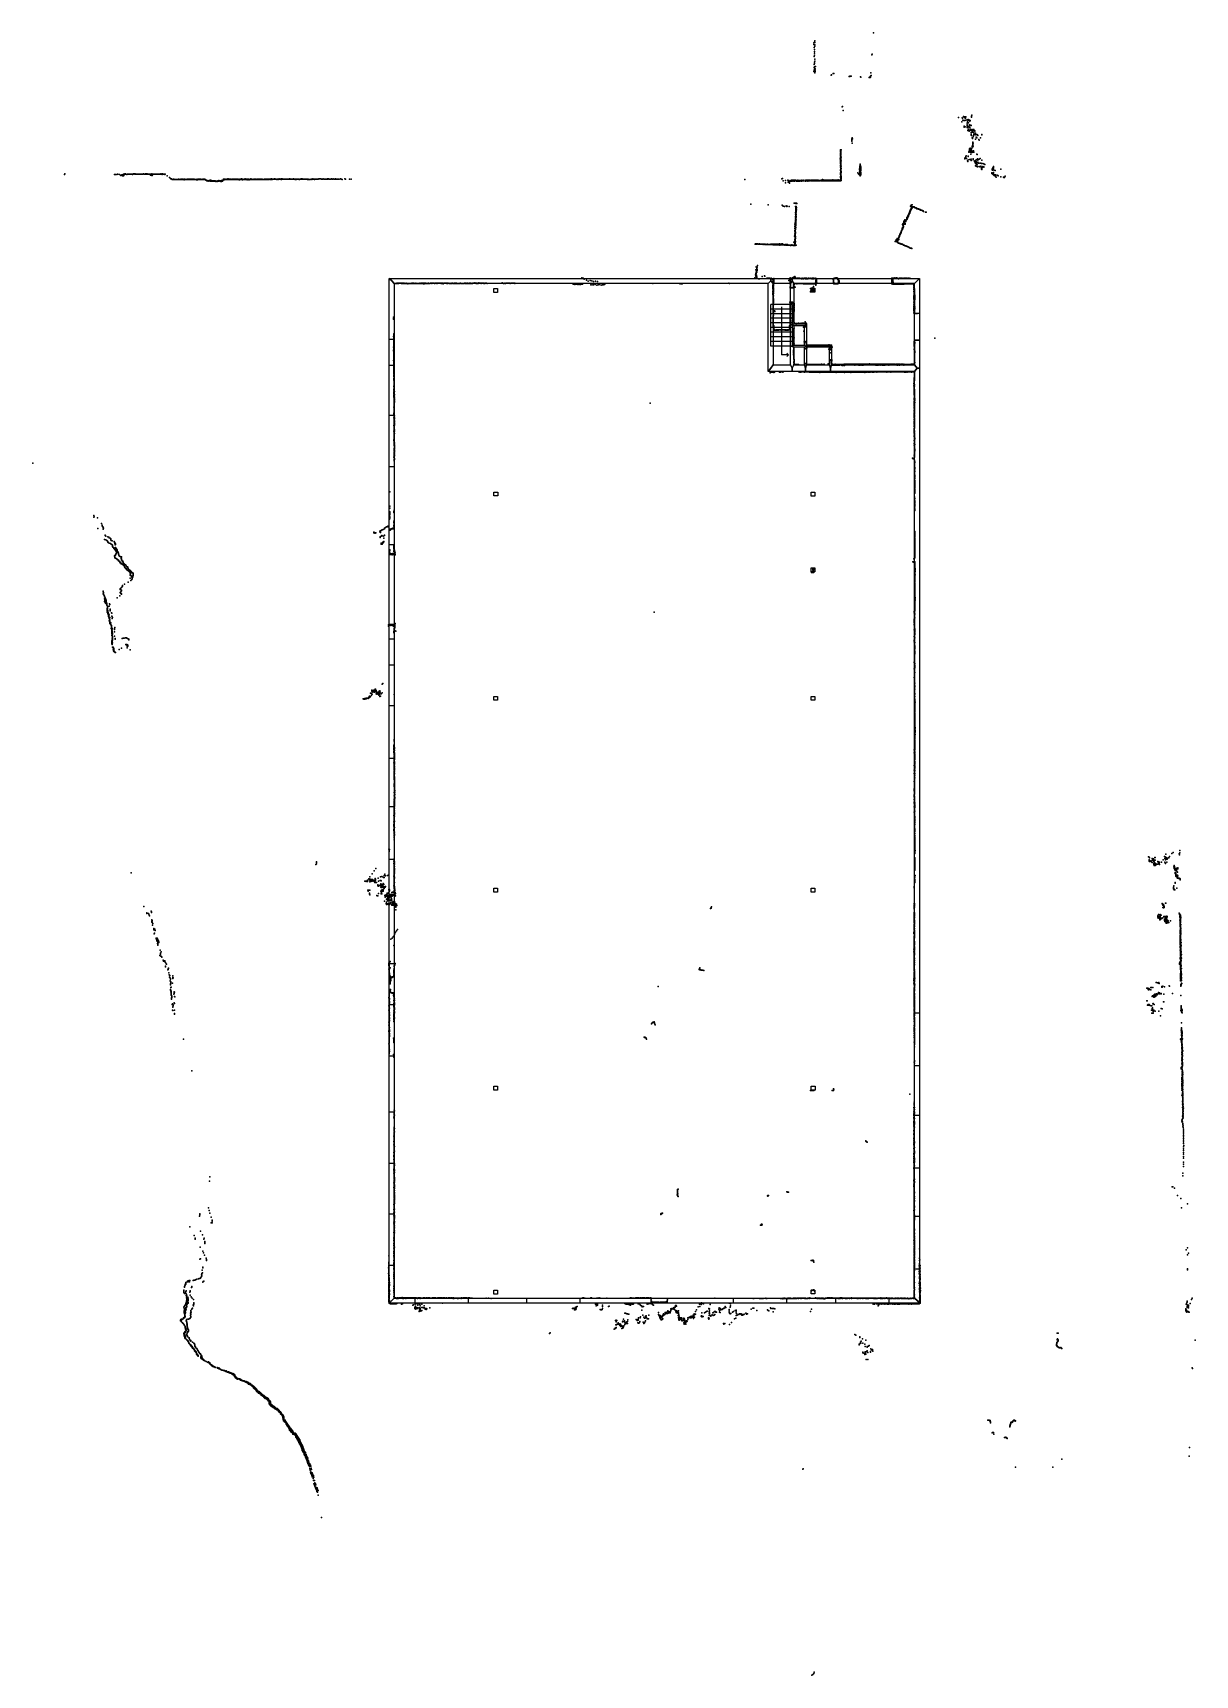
# Model space of a CAD drawing. Extents: x -33348 to 36420, y -34185 to 64396.
import ezdxf

# ---------------------------------------------------------------- set-up
doc = ezdxf.new("R2010")
doc.units = 0
for name, color, linetype in [('DOORS', 7, 'continuous'), ('P', 9, 'continuous'), ('ROOMS', 1, 'continuous'), ('STRUCTS', 4, 'continuous'), ('WALLS', 3, 'continuous'), ('WINDOWS', 6, 'continuous')]:
    doc.layers.add(name, color=color, linetype=linetype)

msp = doc.modelspace()

# ---------------------------------------------------------------- linework, layer by layer
at = {"layer": 'DOORS'}
for points in [[(12108.8, 49357.9), (11114.8, 49357.9), (11114.8, 49657.9), (12108.8, 49657.9), (12108.8, 49357.9)], [(14695.3, 49357.9), (13701.3, 49357.9), (13701.3, 49657.9), (14695.3, 49657.9), (14695.3, 49357.9)], [(18240.3, 49357.9), (15006.3, 49357.9), (15006.3, 49657.9), (18240.3, 49657.9), (18240.3, 49357.9)], [(12126.8, 48203.3), (12126.8, 49117.3), (12326.8, 49117.3), (12326.8, 48203.3), (12126.8, 48203.3)], [(19576.4, 45937.9), (19576.4, 47571.9), (19876.4, 47571.9), (19876.4, 45937.9), (19576.4, 45937.9)], [(13092.7, 46764.2), (13092.7, 45850.2), (12972.7, 45850.2), (12972.7, 46764.2), (13092.7, 46764.2)], [(13092.7, 45447.3), (13092.7, 44533.3), (12972.7, 44533.3), (12972.7, 45447.3), (13092.7, 45447.3)], [(14596.2, 45498.9), (14596.2, 44744.9), (14476.2, 44744.9), (14476.2, 45498.9), (14596.2, 45498.9)], [(-11955.6, 33670.9), (-11955.6, 34630.9), (-11655.6, 34630.9), (-11655.6, 33670.9), (-11955.6, 33670.9)], [(-11955.6, 28880.7), (-11955.6, 33074.7), (-11655.6, 33074.7), (-11655.6, 28880.7), (-11955.6, 28880.7)], [(-11955.6, 8509.3), (-11955.6, 12703.3), (-11655.6, 12703.3), (-11655.6, 8509.3), (-11955.6, 8509.3)], [(-11955.6, 6776.7), (-11955.6, 7736.7), (-11655.6, 7736.7), (-11655.6, 6776.7), (-11955.6, 6776.7)], [(3768, -11554.4), (4728, -11554.4), (4728, -11854.4), (3768, -11854.4), (3768, -11554.4)]]:
    msp.add_lwpolyline(points, dxfattribs=at)
at = {"layer": 'P'}
for p in [(17115, 64396), (13530, 63697), (13537, 63795), (13559, 63513), (13562, 63393), (13562, 63282), (13565, 63168), (13568, 63840), (13583, 63598), (13585, 63916), (13587, 63821), (13596, 63682), (17024, 63111), (13544, 62161), (13553, 62317), (13557, 62978), (13560, 62488), (13563, 62211), (13567, 63059), (13574, 62550), (13576, 62360), (13577, 62638), (13585, 62813), (13589, 62706), (13598, 62346), (13605, 62154), (13606, 62239), (13628, 62374), (17022, 63071), (13540, 62084), (13599, 61997), (13604, 62071), (14580, 61847), (14586, 61871), (14692, 61946), (14726, 61959), (15659, 61769), (15692, 61776), (15702, 61794), (15736, 61792), (15778, 61792), (16327, 61747), (16361, 61739), (16848, 61709), (16870, 61738), (16880, 61711), (16903, 61724), (16911, 61713), (16934, 61728), (16940, 61802), (16962, 61998), (16963, 61827), (15225, 59963), (15252, 59965), (15282, 59735), (22211, 59306), (22443, 59290), (22464, 59268), (22482, 59157), (22507, 59378), (22534, 59362), (22562, 59344), (22585, 59323), (22596, 59351), (22597, 59290), (22628, 59275), (22655, 59361), (22664, 59158), (22728, 59171), (22795, 59188), (22838, 59165), (22873, 59154), (22992, 59385), (22996, 59344), (23021, 59453), (22414, 59054), (22538, 59126), (22551, 58737), (22562, 58786), (22596, 59137), (22616, 58753), (22732, 58969), (22739, 58878), (22741, 58721), (22744, 58819), (22744, 58802), (22747, 59063), (22751, 58846), (22753, 58769), (22756, 59030), (22777, 58689), (22780, 58540), (22786, 59137), (22788, 58583), (22794, 58534), (22823, 58594), (22824, 58988), (22826, 58535), (22833, 58772), (22858, 58486), (22866, 58879), (22868, 58531), (22877, 58730), (22890, 59085), (22890, 58857), (22895, 58686), (22896, 58705), (22902, 58731), (22906, 59139), (22929, 58597), (22960, 58856), (22968, 58253), (22971, 58418), (22974, 58532), (22976, 58311), (22980, 58830), (22982, 58598), (22991, 58567), (23003, 58241), (23034, 58426), (23046, 58510), (23074, 58588), (23094, 58431), (23110, 58594), (23121, 58210), (23127, 58287), (23131, 58591), (23133, 58403), (23135, 58555), (23143, 58262), (23153, 58529), (23187, 58516), (23205, 58490), (23206, 58321), (23235, 58302), (23242, 58383), (23258, 58281), (23322, 58286), (23357, 58272), (23366, 58241), (23607, 58296), (23623, 58269), (15131, 57373), (15133, 57252), (15139, 57270), (15140, 57294), (15141, 57306), (15142, 57330), (15142, 57215), (15143, 57354), (15144, 57187), (15152, 57306), (15153, 57236), (15157, 57283), (15157, 57180), (15160, 57253), (15163, 57383), (15807, 58040), (15809, 57947), (15811, 57896), (15820, 57964), (15832, 57765), (15834, 58021), (15841, 57783), (15842, 58094), (15848, 58031), (22832, 57256), (22844, 57231), (22846, 57293), (22870, 57325), (22884, 57427), (22885, 57364), (22893, 57400), (22907, 57470), (22914, 57236), (22918, 57318), (22965, 57312), (22965, 57232), (22985, 57398), (22992, 57433), (23007, 57475), (23008, 57223), (23015, 57307), (23039, 57576), (23045, 58089), (23049, 58056), (23061, 57635), (23072, 57659), (23074, 57544), (23074, 57224), (23076, 57611), (23077, 57797), (23080, 57698), (23080, 57631), (23081, 57733), (23082, 57834), (23092, 58155), (23092, 57586), (23099, 57776), (23108, 57322), (23144, 57228), (23238, 58014), (23275, 58144), (23291, 58120), (23308, 58093), (23429, 57987), (23448, 57962), (23541, 58090), (15114, 56833), (15125, 57170), (15125, 56779), (15126, 56865), (15127, 56557), (15129, 56354), (15132, 56459), (15134, 57102), (15134, 56440), (15135, 57150), (15135, 56940), (15136, 57173), (15136, 57058), (15136, 56872), (15137, 56786), (15138, 57010), (15139, 56641), (15139, 56336), (15140, 57030), (15140, 56703), (15141, 57076), (15141, 57023), (15141, 56742), (15141, 56603), (15142, 56490), (15143, 56908), (15143, 56719), (15144, 57113), (15144, 57067), (15145, 56452), (15146, 56363), (15147, 56755), (15147, 56432), (15147, 56311), (15148, 57140), (15148, 56992), (15149, 56673), (15149, 56577), (15149, 56466), (15150, 56903), (15150, 56650), (15151, 56537), (15152, 56631), (15153, 56964), (15153, 56516), (15155, 57156), (15155, 56919), (15155, 56809), (15155, 56768), (15157, 56645), (15157, 56388), (15157, 56213), (15157, 56206), (15158, 56827), (15160, 56244), (15160, 56235), (15162, 56934), (15162, 56719), (15164, 56263), (15169, 56395), (16273, 56229), (16278, 56202), (16285, 56354), (16287, 56330), (16287, 56310), (16290, 56402), (16299, 56270), (16302, 56228), (16302, 56217), (16303, 56384), (16303, 56363), (16306, 56201), (16314, 56515), (16318, 56460), (16320, 56480), (16330, 56411), (16339, 56242), (16343, 56341), (16346, 56211), (16350, 56261), (16351, 56346), (16352, 56279), (22596, 56864), (22600, 56838), (22632, 56910), (22652, 56977), (22658, 56951), (22675, 57016), (22692, 56853), (22763, 56723), (22769, 56671), (22793, 56765), (22795, 56968), (22797, 56998), (22891, 56798), (22964, 57110), (22978, 56730), (22980, 56806), (23094, 56824), (23103, 56768), (23105, 56799), (23179, 56681), (23205, 56721), (23212, 56619), (23241, 56601), (23242, 56557), (23244, 56413), (23250, 56532), (23269, 56671), (23273, 56393), (23279, 56780), (23289, 56589), (23289, 56515), (23309, 56377), (23318, 57122), (23320, 56497), (23332, 56471), (23341, 57100), (23347, 56360), (23353, 56840), (23354, 56584), (23368, 56633), (23378, 56744), (23425, 56580), (23456, 56806), (23456, 56366), (23504, 56579), (23505, 56352), (23516, 56860), (23555, 56354), (23556, 56385), (23558, 56567), (23594, 56247), (23596, 56550), (23600, 56219), (23608, 56193), (23610, 56341), (23615, 56755), (23636, 56289), (23655, 56325), (23667, 56544), (23680, 56376), (23711, 56527), (23741, 56363), (23741, 56333), (23774, 56517), (23788, 56490), (24239, 56212), (24252, 56248), (24280, 56289), (24291, 56235), (24307, 56371), (24311, 56339), (24315, 56306), (24322, 56277), (24747, 56209), (-31440, 55888), (-31423, 55930), (-28444, 55900), (-28378, 55902), (-28305, 55897), (-28267, 55917), (-28255, 55906), (-28154, 55885), (-28071, 55840), (-28048, 55861), (-28009, 55874), (-27960, 55881), (-27959, 55810), (-27931, 55899), (-27913, 55819), (-27899, 55881), (-27894, 55913), (-27891, 55841), (-27882, 55907), (-27867, 55933), (-27820, 55905), (-27792, 55924), (-27770, 55909), (-27703, 55903), (-27671, 55918), (-27650, 55904), (-27610, 55915), (-27593, 55905), (-27551, 55913), (-27503, 55917), (-27458, 55922), (-27401, 55918), (-27373, 55901), (-27338, 55911), (-27326, 55904), (-27314, 55930), (-27258, 55927), (-27230, 55908), (-27212, 55929), (-27183, 55910), (-27148, 55919), (-27125, 55905), (-27106, 55923), (-27084, 55910), (-27041, 55911), (-27039, 55911), (-27005, 55918), (-26988, 55910), (-26951, 55914), (-26944, 55912), (-26906, 55918), (-26855, 55916), (-26795, 55905), (-26775, 55918), (-26754, 55907), (-26735, 55922), (-26722, 55916), (-26702, 55930), (-26698, 55931), (-26648, 55923), (-26631, 55913), (-26606, 55923), (-26585, 55911), (-26576, 55936), (-26554, 55915), (-26524, 55928), (-26516, 55918), (-26478, 55927), (-26474, 55918), (-26428, 55919), (-26372, 55906), (-26340, 55913), (-26297, 55910), (-26276, 55853), (-26266, 55917), (-26223, 55913), (-26213, 55834), (-26199, 55926), (-26180, 55903), (-26180, 55840), (-26177, 55868), (-26155, 55920), (-26138, 55899), (-26119, 55922), (-26089, 55920), (-26077, 55918), (-26047, 55916), (-26037, 55915), (-25993, 55908), (-25955, 55908), (-25925, 55912), (-25885, 55908), (-25860, 55916), (-25827, 55917), (-25822, 55905), (-25787, 55914), (-25755, 55915), (-25720, 55915), (-25692, 55919), (-25673, 55933), (-25669, 55921), (-25647, 55931), (-25616, 55909), (-25604, 55920), (-25577, 55903), (-25575, 55924), (-25548, 55906), (-25525, 55915), (-25511, 55923), (-25486, 55907), (-25464, 55917), (-25419, 55903), (-25400, 55907), (-25285, 55817), (-25148, 55704), (-25082, 55649), (-25056, 55635), (-25016, 55623), (-25010, 55603), (-24982, 55602), (-24969, 55601), (-24946, 55593), (-24937, 55595), (-24928, 55602), (-24912, 55613), (-24903, 55587), (-24877, 55604), (-24856, 55592), (-24841, 55594), (-24790, 55595), (-24784, 55600), (-24766, 55596), (-24739, 55593), (-24713, 55593), (-24684, 55600), (-24682, 55586), (-24669, 55599), (-24637, 55591), (-24615, 55605), (-24609, 55589), (-24593, 55609), (-24587, 55590), (-24567, 55594), (-24537, 55588), (-24521, 55597), (-24502, 55601), (-24475, 55599), (-24457, 55603), (-24442, 55597), (-24426, 55596), (-24412, 55606), (-24382, 55607), (-24364, 55614), (-24360, 55597), (-24345, 55608), (-24313, 55595), (-24284, 55585), (-24267, 55602), (-24261, 55614), (-24259, 55582), (-24232, 55604), (-24218, 55595), (-24198, 55596), (-24178, 55589), (-24140, 55594), (-24113, 55587), (-24092, 55589), (-24076, 55604), (-24073, 55589), (-24039, 55600), (-24033, 55600), (-24020, 55603), (-23996, 55607), (-23995, 55596), (-23969, 55587), (-23967, 55616), (-23942, 55609), (-23924, 55622), (-23911, 55591), (-23894, 55605), (-23892, 55591), (-23855, 55595), (-23841, 55605), (-23828, 55593), (-23812, 55598), (-23810, 55585), (-23797, 55596), (-23782, 55613), (-23756, 55592), (-23740, 55606), (-23736, 55590), (-23717, 55589), (-23705, 55609), (-23684, 55598), (-23683, 55605), (-23669, 55604), (-23643, 55591), (-23627, 55596), (-23609, 55595), (-23589, 55602), (-23573, 55598), (-23552, 55593), (-23550, 55598), (-23529, 55582), (-23513, 55586), (-23493, 55581), (-23482, 55605), (-23472, 55578), (-23459, 55585), (-23430, 55597), (-23420, 55584), (-23399, 55606), (-23362, 55601), (-23361, 55609), (-23342, 55595), (-23323, 55594), (-23296, 55610), (-23288, 55600), (-23282, 55615), (-23268, 55594), (-23258, 55598), (-23237, 55592), (-23232, 55586), (-23205, 55602), (-23203, 55588), (-23191, 55600), (-23176, 55606), (-23166, 55590), (-23138, 55592), (-23137, 55602), (-23107, 55596), (-23104, 55603), (-23076, 55599), (-23043, 55614), (-23041, 55595), (-23016, 55583), (-23008, 55593), (-22990, 55588), (-22970, 55575), (-22956, 55546), (-22955, 55578), (-22943, 55551), (-22919, 55527), (-22907, 55524), (-22898, 55508), (-22890, 55524), (-22875, 55525), (-22857, 55513), (-22838, 55504), (-22823, 55502), (-22796, 55515), (-22780, 55512), (-22757, 55539), (-22741, 55534), (-22734, 55524), (-22725, 55530), (-22712, 55496), (-22705, 55514), (-22695, 55548), (-22683, 55545), (-22669, 55549), (-22658, 55519), (-22649, 55529), (-22637, 55495), (-22632, 55522), (-22616, 55511), (-22593, 55496), (-22583, 55502), (-22566, 55509), (-22566, 55492), (-22541, 55503), (-22524, 55494), (-22510, 55499), (-22494, 55490), (-22484, 55512), (-22470, 55516), (-22461, 55493), (-22452, 55500), (-22437, 55488), (-22411, 55511), (-22393, 55489), (-22364, 55482), (-22359, 55488), (-22336, 55487), (-22323, 55492), (-22308, 55489), (-22294, 55490), (-22287, 55479), (-22265, 55489), (-22252, 55493), (-22248, 55504), (-22227, 55520), (-22213, 55514), (-22196, 55499), (-22193, 55533), (-22179, 55538), (-22168, 55493), (-22150, 55514), (-22141, 55506), (-22127, 55507), (-22112, 55504), (-22107, 55519), (-22098, 55508), (-22079, 55522), (-22070, 55502), (-22055, 55481), (-22049, 55513), (-22040, 55475), (-22027, 55502), (-22026, 55474), (-22023, 55537), (-21999, 55507), (-21993, 55490), (-21986, 55507), (-21958, 55502), (-21944, 55530), (-21932, 55592), (-21930, 55570), (-21915, 55579), (-21904, 55608), (-21887, 55581), (-21873, 55581), (-21865, 55614), (-21858, 55583), (-21829, 55615), (-21817, 55601), (-21800, 55619), (-21786, 55602), (-21772, 55602), (-21758, 55594), (-21743, 55593), (-21715, 55598), (-21706, 55605), (-21685, 55607), (-21671, 55592), (-21656, 55594), (-21645, 55639), (-21632, 55625), (-21628, 55592), (-21619, 55606), (-21599, 55591), (-21585, 55607), (-21585, 55586), (-21556, 55591), (-21544, 55584), (-21526, 55594), (-21515, 55610), (-21514, 55589), (-21500, 55618), (-21496, 55595), (-21486, 55608), (-21483, 55591), (-21467, 55595), (-21453, 55595), (-21423, 55596), (-21413, 55605), (-21409, 55592), (-21395, 55615), (-21393, 55598), (-21379, 55596), (-21364, 55594), (-21353, 55611), (-21350, 55594), (-21322, 55614), (-21318, 55603), (-21310, 55594), (-21296, 55587), (-21289, 55605), (-21281, 55590), (-21273, 55606), (-21263, 55583), (-21244, 55602), (-21227, 55612), (-21211, 55615), (-21203, 55601), (-21197, 55609), (-21173, 55586), (-21156, 55612), (-21156, 55592), (-21141, 55594), (-21129, 55604), (-21126, 55590), (-21111, 55590), (-21094, 55597), (-21077, 55604), (-21060, 55613), (-21056, 55592), (-21038, 55602), (-21030, 55609), (-21023, 55597), (-21015, 55606), (-20987, 55595), (-20973, 55588), (-20960, 55582), (-20945, 55579), (-20928, 55606), (-20924, 55611), (-20910, 55592), (-20894, 55590), (-20893, 55611), (-20876, 55600), (-20869, 55587), (-20863, 55591), (-20840, 55613), (-20839, 55592), (-20818, 55631), (-20815, 55603), (-20804, 55626), (-20803, 55596), (-20785, 55586), (-20772, 55579), (-20758, 55596), (-20757, 55574), (-20744, 55591), (-20715, 55601), (-20700, 55598), (-20685, 55592), (-20666, 55617), (-20655, 55587), (-20650, 55616), (-20649, 55587), (-20634, 55611), (-20633, 55602), (-20618, 55599), (-20601, 55600), (-20596, 55624), (-20584, 55597), (-20569, 55595), (-20565, 55615), (-20555, 55588), (-20552, 55609), (-20537, 55592), (-20506, 55584), (-20498, 55592), (-20490, 55581), (-20483, 55611), (-20470, 55590), (-20452, 55590), (-20427, 55608), (-20413, 55603), (-20402, 55586), (-20392, 55571), (-20380, 55611), (-20370, 55581), (-20361, 55591), (-20332, 55601), (-20330, 55591), (-20328, 55588), (-20313, 55590), (-20297, 55586), (-20296, 55600), (-20278, 55588), (-20266, 55627), (-20258, 55592), (-20249, 55621), (-20244, 55583), (-20231, 55606), (-20225, 55585), (-20214, 55605), (-20196, 55607), (-20185, 55589), (-20165, 55597), (-20156, 55592), (-20148, 55595), (-20129, 55593), (-20110, 55595), (-20089, 55611), (-20086, 55605), (-20063, 55611), (-20058, 55600), (-20032, 55600), (-20008, 55609), (-19989, 55608), (-19974, 55601), (-19956, 55599), (-19935, 55600), (-19922, 55591), (-19897, 55612), (-19878, 55598), (-19874, 55617), (-19855, 55618), (-19831, 55610), (-19819, 55596), (-19798, 55611), (-19796, 55601), (-19769, 55612), (-19754, 55602), (-19746, 55583), (-19737, 55611), (-19711, 55604), (-19702, 55602), (-19692, 55603), (-19677, 55592), (-19650, 55602), (-19632, 55612), (-19602, 55610), (-19601, 55596), (-19584, 55604), (-19583, 55589), (-19567, 55598), (-19546, 55597), (-19520, 55602), (-19500, 55601), (-19478, 55599), (-19458, 55596), (-19444, 55586), (-19441, 55605), (-19420, 55588), (-19411, 55617), (-19390, 55597), (-19354, 55614), (-19340, 55602), (-19339, 55622), (-19319, 55618), (-19318, 55601), (-19294, 55603), (-19274, 55616), (-19270, 55602), (-19246, 55622), (-19242, 55608), (-19224, 55602), (-19203, 55598), (-19187, 55587), (-19180, 55614), (-19160, 55610), (-19159, 55591), (-19121, 55609), (-19107, 55615), (-19093, 55611), (-19076, 55601), (-19049, 55604), (-19044, 55629), (-19027, 55600), (-19023, 55626), (-19004, 55598), (-18983, 55614), (-18976, 55600), (-18955, 55615), (-18947, 55604), (-18933, 55612), (-18911, 55614), (-18878, 55621), (-18849, 55625), (-18829, 55617), (-18813, 55628), (-18802, 55618), (-18773, 55618), (-18749, 55615), (-18737, 55620), (-18705, 55602), (-18668, 55613), (-18642, 55610), (-18628, 55620), (-18621, 55602), (-18602, 55617), (-18573, 55621), (-18561, 55628), (-18553, 55612), (-18524, 55611), (-18516, 55615), (-18489, 55617), (-18462, 55614), (-18449, 55623), (-18447, 55600), (-18420, 55622), (-18414, 55602), (-18388, 55624), (-18351, 55604), (-18342, 55610), (-18313, 55610), (-18286, 55606), (-18242, 55615), (-18208, 55617), (-18176, 55616), (-18155, 55606), (-18113, 55615), (-18113, 55614), (-18087, 55607), (-18040, 55619), (-18004, 55619), (-17968, 55620), (-17951, 55637), (-17940, 55614), (-17926, 55628), (-17897, 55621), (-17883, 55603), (-17867, 55619), (-17828, 55618), (-17795, 55615), (-17754, 55619), (-17719, 55622), (-17696, 55635), (-17676, 55621), (-17660, 55608), (-17641, 55618), (-17614, 55609), (-17599, 55592), (-17568, 55621), (-17549, 55600), (-17498, 55608), (-17462, 55605), (-17424, 55603), (-17381, 55604), (-17353, 55602), (-17344, 55600), (-17296, 55604), (-17293, 55617), (-17239, 55625), (-17237, 55615), (-17205, 55617), (-17183, 55624), (-17143, 55620), (-17129, 55609), (-17114, 55609), (-17083, 55612), (-17060, 55616), (-17023, 55611), (-16988, 55615), (-16988, 55603), (-16941, 55615), (-16939, 55603), (-16897, 55614), (-16888, 55606), (-16855, 55596), (-16814, 55605), (-16800, 55601), (-16748, 55602), (-16723, 55602), (-16701, 55601), (-16634, 55610), (-16610, 55611), (-16610, 55594), (-16543, 55603), (-16536, 55624), (-16514, 55604), (-16481, 55609), (-16448, 55614), (-16437, 55602), (-16396, 55612), (-16368, 55612), (-16340, 55613), (-16315, 55609), (-16256, 55612), (-16221, 55619), (-16176, 55625), (-16148, 55628), (-16121, 55623), (-16057, 55625), (-16029, 55608), (-15997, 55615), (-15962, 55611), (-15923, 55623), (-15888, 55617), (-15880, 55611), (-15830, 55605), (-15824, 55619), (-15780, 55607), (-15747, 55616), (-15725, 55603), (-15661, 55628), (-15654, 55606), (-15597, 55627), (-15580, 55609), (-15565, 55609), (-15500, 55616), (-15487, 55615), (-15412, 55626), (-15407, 55620), (-15353, 55619), (-15327, 55627), (-15277, 55622), (-15220, 55613), (-15191, 55623), (-15165, 55604), (-15132, 55615), (-15088, 55605), (-15056, 55616), (-14999, 55611), (-14928, 55608), (-14885, 55625), (-14819, 55621), (-14789, 55597), (-14629, 55633), (-14576, 55619), (-14335, 55609), (-14246, 55609), (9394, 55590), (11610, 55624), (11647, 55647), (11700, 55515), (11821, 55541), (11830, 55399), (11965, 55549), (11992, 55442), (12006, 55464), (12023, 55533), (12041, 55493), (12068, 55474), (12074, 55402), (12074, 55379), (12116, 55489), (12130, 55516), (12143, 55495), (12146, 55541), (12170, 55531), (12194, 55543), (12204, 55542), (12208, 55493), (12243, 55543), (12248, 55548), (12295, 55497), (12306, 55545), (12339, 55545), (12379, 55502), (12387, 55548), (12435, 55548), (12458, 55527), (12482, 55501), (12484, 55542), (12502, 55532), (12523, 55499), (12533, 55538), (12535, 55542), (12578, 55549), (12586, 55499), (12615, 55499), (12628, 55540), (12641, 55533), (12669, 55501), (12676, 55541), (12685, 55536), (12690, 55502), (12723, 55540), (12735, 55527), (12753, 55504), (12766, 55541), (12771, 55542), (12783, 55501), (12785, 55516), (12811, 55542), (12816, 55551), (12827, 55506), (12828, 55522), (12844, 55506), (12858, 55537), (12866, 55540), (12868, 55531), (12897, 55510), (12903, 55539), (12924, 55506), (12940, 55555), (13023, 55500), (13051, 55545), (13079, 55505), (13083, 55548), (13112, 55535), (13133, 55511), (13142, 55532), (13146, 55562), (13173, 55533), (13179, 55497), (13202, 55524), (13203, 55543), (13215, 55507), (13231, 55515), (13234, 55536), (13262, 55544), (13263, 55513), (13267, 55534), (13278, 55509), (13299, 55540), (13304, 55548), (13330, 55539), (13353, 55536), (13359, 55504), (13361, 55537), (13361, 55505), (13391, 55531), (13393, 55548), (13394, 55541), (13405, 55512), (13428, 55551), (13459, 55559), (13476, 55507), (13488, 55548), (13489, 55505), (13516, 55531), (13531, 55511), (13543, 55506), (13557, 55557), (13586, 55550), (13593, 55510), (13609, 55555), (13619, 55551), (13649, 55541), (13650, 55552), (13653, 55510), (13681, 55546), (13688, 55514), (13712, 55509), (13714, 55552), (13751, 55558), (13757, 55543), (13766, 55506), (13776, 55542), (13781, 55519), (13790, 55545), (13821, 55541), (13834, 55518), (13851, 55533), (13883, 55529), (13887, 55517), (13920, 55538), (13950, 55532), (13973, 55510), (13981, 55559), (13985, 55535), (14008, 55544), (14017, 55534), (14023, 55503), (14024, 55525), (14036, 55515), (14043, 55548), (14050, 55532), (14055, 55583), (14057, 55531), (14071, 55518), (14082, 55566), (14089, 55548), (14101, 55545), (14121, 55543), (14130, 55513), (14143, 55545), (14157, 55549), (14168, 55508), (14171, 55533), (14177, 55545), (14183, 55545), (14186, 55517), (14195, 55558), (14206, 55535), (14223, 55545), (14226, 55538), (14227, 55509), (14230, 55543), (14244, 55512), (14256, 55543), (14264, 55511), (14265, 55544), (14284, 55512), (14288, 55536), (14301, 55556), (14308, 55536), (14313, 55507), (14316, 55554), (14327, 55549), (14331, 55510), (14348, 55539), (14359, 55541), (14360, 55514), (14369, 55516), (14378, 55539), (14386, 55545), (14396, 55547), (14400, 55513), (14421, 55520), (14426, 55535), (14428, 55553), (14429, 55533), (14451, 55548), (14455, 55523), (14469, 55535), (14470, 55549), (14474, 55514), (14487, 55551), (14491, 55510), (14492, 55528), (14499, 55519), (14510, 55547), (14519, 55542), (14520, 55548), (14524, 55512), (14525, 55522), (14527, 55521), (14549, 55551), (14552, 55540), (14555, 55545), (14560, 55511), (14561, 55525), (14580, 55515), (14586, 55544), (14586, 55539), (14590, 55548), (14594, 55554), (14598, 55529), (14607, 55517), (14620, 55536), (14625, 55544), (14630, 55547), (14632, 55526), (14653, 55527), (14654, 55512), (14660, 55543), (14663, 55552), (14669, 55545), (14669, 55529), (14670, 55563), (14683, 55514), (14701, 55520), (14703, 55560), (14706, 55555), (14707, 55534), (14709, 55537), (14724, 55510), (14728, 55536), (14734, 55519), (14739, 55560), (14742, 55532), (14750, 55539), (14769, 55548), (14777, 55562), (14778, 55513), (14782, 55553), (14783, 55542), (14788, 55544), (14801, 55541), (14802, 55515), (14809, 55555), (14816, 55537), (14822, 55550), (14829, 55538), (14831, 55516), (14841, 55547), (14845, 55507), (14848, 55562), (14856, 55544), (14860, 55554), (14866, 55513), (14868, 55536), (14871, 55535), (14882, 55555), (14883, 55516), (14892, 55541), (14892, 55515), (14898, 55558), (14907, 55539), (14917, 55551), (14922, 55513), (14933, 55550), (14944, 55544), (14948, 55542), (14949, 55513), (14967, 55544), (14978, 55512), (14984, 55542), (14996, 55564), (15004, 55512), (15007, 55550), (15013, 55527), (15018, 55519), (15032, 55562), (15036, 55518), (15039, 55538), (15072, 55517), (15077, 55540), (15103, 55557), (15108, 55528), (15115, 55519), (15124, 56159), (15125, 56175), (15128, 55929), (15128, 55901), (15128, 55507), (15130, 56138), (15130, 55708), (15132, 55985), (15138, 55772), (15139, 55589), (15139, 55531), (15141, 55741), (15143, 56185), (15143, 56122), (15144, 56062), (15144, 56006), (15144, 55541), (15145, 56096), (15145, 55860), (15146, 55833), (15147, 56151), (15147, 56104), (15147, 55942), (15147, 55819), (15147, 55673), (15148, 55957), (15148, 55751), (15148, 55612), (15149, 55970), (15150, 55885), (15150, 55698), (15151, 56026), (15151, 55912), (15151, 55648), (15152, 55634), (15154, 56039), (15155, 55995), (15155, 55868), (15156, 55786), (15160, 56156), (15161, 55680), (15161, 55592), (15161, 55555), (15162, 56078), (15163, 55730), (15163, 55716), (15164, 55779), (15164, 55566), (15165, 55578), (15165, 55542), (15166, 56018), (15171, 55551), (15175, 55800), (15181, 55655), (16174, 55987), (16217, 55942), (16243, 55900), (16271, 55894), (16271, 55873), (16281, 56088), (16281, 55935), (16283, 55963), (16284, 56022), (16286, 55986), (16286, 55944), (16287, 56063), (16287, 55899), (16288, 56046), (16291, 56025), (16296, 55900), (16297, 56114), (16298, 55966), (16303, 56189), (16303, 55869), (16306, 56148), (16307, 56078), (16310, 56010), (16315, 55810), (16318, 55980), (16318, 55833), (16324, 55868), (16329, 56182), (16332, 56072), (16335, 56014), (16337, 55918), (16339, 56130), (16342, 56087), (16343, 56142), (16344, 55891), (16345, 55875), (16348, 55963), (16349, 56008), (16353, 56177), (24214, 55992), (24214, 55960), (24245, 56183), (24249, 56160), (24254, 55937), (24269, 55909), (24285, 55935), (24292, 55905), (24296, 55970), (24317, 56006), (24324, 55881), (24347, 55893), (24356, 55830), (24359, 56155), (24372, 55867), (24402, 55808), (24407, 56134), (24432, 55871), (24442, 55784), (24455, 55754), (24475, 55725), (24528, 55858), (24581, 55837), (24597, 55807), (24760, 55744), (24914, 55737), (24945, 55709), (24953, 55740), (24968, 55708), (25014, 55785), (9755, 54113), (10791, 54068), (11627, 54048), (11652, 54039), (11680, 54017), (11683, 53992), (11761, 53973), (11879, 54014), (11920, 53963), (11940, 53994), (12057, 53980), (12350, 54167), (12376, 54179), (12398, 54172), (12421, 54163), (12431, 53981), (12434, 53264), (12435, 53376), (12438, 53619), (12438, 53287), (12439, 53508), (12442, 53661), (12444, 54158), (12444, 53878), (12444, 53683), (12444, 53443), (12446, 53792), (12447, 53554), (12448, 53944), (12448, 53640), (12448, 53244), (12450, 53467), (12450, 53358), (12451, 53619), (12451, 53576), (12452, 53857), (12452, 53814), (12452, 53532), (12452, 53423), (12452, 53312), (12453, 53977), (12453, 53900), (12454, 53468), (12455, 53729), (12455, 53707), (12457, 53923), (12460, 53358), (12461, 53402), (12462, 53773), (12463, 53491), (12465, 53601), (12467, 54156), (12467, 53944), (12467, 53338), (12470, 53710), (12471, 53797), (12472, 53383), (12474, 53668), (12475, 53967), (12475, 53924), (12476, 53753), (12479, 53862), (12479, 53860), (12484, 53904), (12491, 53884), (12491, 53777), (12492, 54163), (12515, 54152), (19108, 53240), (19112, 53260), (19119, 53321), (19130, 53281), (19135, 53266), (19139, 53297), (19146, 53270), (19161, 53349), (19161, 53317), (19164, 53337), (19168, 53366), (19169, 53397), (19171, 53312), (19178, 53362), (19181, 53422), (19203, 53422), (19205, 53451), (19208, 53429), (19217, 53456), (19218, 53465), (19223, 53484), (19223, 53402), (19230, 53470), (19235, 53499), (19241, 53536), (19251, 53522), (19258, 53549), (19259, 53569), (19265, 53618), (19271, 53642), (19276, 53622), (19280, 53603), (19286, 53607), (19287, 53637), (19289, 53685), (19289, 53586), (19289, 53568), (19292, 53637), (19300, 53661), (19302, 53690), (19308, 53649), (19319, 53723), (19324, 53703), (19325, 53732), (19335, 53729), (19339, 53785), (19341, 53992), (19346, 53763), (19348, 53753), (19357, 53979), (19359, 53789), (19362, 54006), (19362, 53816), (19362, 53769), (19365, 53825), (19365, 53797), (19366, 54033), (19367, 54023), (19370, 53843), (19375, 53815), (19378, 54049), (19378, 54029), (19379, 53785), (19382, 53964), (19387, 53888), (19387, 53868), (19387, 53830), (19395, 54046), (19396, 53885), (19399, 53913), (19399, 53904), (19403, 53907), (19404, 54063), (19410, 53858), (19412, 53958), (19421, 53904), (19426, 53945), (19427, 53935), (19432, 54075), (19444, 53918), (19451, 53944), (19483, 53941), (19489, 53953), (19521, 53947), (19552, 53935), (19553, 53943), (19578, 53915), (19581, 53923), (19605, 53896), (19635, 53884), (19664, 53867), (19670, 53884), (19690, 53851), (19720, 53833), (19726, 53853), (19756, 53840), (19787, 53831), (19818, 53817), (19819, 53824), (19848, 53808), (19853, 53814), (19877, 53790), (19880, 53799), (19904, 53771), (19911, 53791), (19935, 53760), (19941, 53776), (19972, 53762), (20005, 53758), (20028, 53730), (20057, 53716), (20088, 53706), (20115, 53681), (20237, 53636), (20270, 53628), (12381, 52499), (12388, 52250), (12389, 52500), (12392, 52527), (12394, 52650), (12398, 52330), (12400, 52913), (12400, 52770), (12401, 52407), (12402, 52937), (12403, 52357), (12403, 52307), (12404, 52796), (12405, 52482), (12405, 52256), (12406, 52820), (12406, 52629), (12407, 52408), (12408, 52283), (12410, 52751), (12410, 52703), (12411, 52679), (12412, 52869), (12413, 52386), (12414, 52986), (12414, 52560), (12419, 52463), (12423, 52849), (12425, 52732), (12425, 52441), (12427, 52661), (12427, 52612), (12428, 52637), (12429, 52780), (12430, 52590), (12432, 53129), (12433, 53173), (12434, 52804), (12435, 53037), (12436, 53107), (12436, 52969), (12436, 52758), (12437, 53060), (12438, 53085), (12438, 52371), (12442, 52830), (12446, 53222), (12446, 52994), (12448, 53154), (12448, 52972), (12448, 52948), (12448, 52856), (12449, 53223), (12450, 52903), (12452, 53200), (12452, 53132), (12452, 53087), (12453, 53043), (12456, 52927), (12456, 52718), (12459, 53112), (12462, 53181), (18687, 52266), (18700, 52286), (18714, 52324), (18717, 52301), (18723, 52350), (18730, 52333), (18745, 52395), (18745, 52378), (18747, 52355), (18748, 52409), (18755, 52418), (18766, 52421), (18772, 52467), (18772, 52450), (18773, 52430), (18774, 52482), (18783, 52488), (18787, 52505), (18788, 52521), (18802, 52497), (18806, 52526), (18812, 52553), (18825, 52589), (18827, 52583), (18831, 52615), (18839, 52664), (18840, 52599), (18854, 52631), (18854, 52616), (18856, 52676), (18863, 52882), (18866, 52853), (18866, 52637), (18867, 52651), (18870, 52690), (18873, 52660), (18875, 52870), (18877, 52922), (18877, 52908), (18879, 52710), (18880, 52892), (18883, 52679), (18888, 52949), (18890, 52828), (18892, 52758), (18895, 52736), (18896, 52916), (18896, 52807), (18896, 52766), (18899, 52939), (18899, 52874), (18902, 52718), (18904, 52760), (18905, 52881), (18909, 52781), (18924, 53066), (18927, 53087), (18928, 52926), (18929, 53074), (18935, 53032), (18941, 52926), (18948, 53081), (18954, 53028), (18955, 52926), (18967, 53090), (18967, 52915), (18971, 53099), (18974, 52999), (18979, 52970), (18982, 53102), (18983, 52941), (18986, 53049), (18999, 53165), (19003, 53098), (19008, 52920), (19012, 52942), (19046, 53088), (19054, 53093), (19055, 53081), (19058, 53091), (19059, 53125), (19065, 53143), (19073, 53173), (19079, 53157), (19087, 53163), (19101, 53177), (19106, 53195), (19110, 53227), (19112, 53203), (19118, 53210), (19126, 53217), (10011, 51718), (10024, 51724), (10044, 51720), (10057, 51725), (10074, 51725), (10089, 51726), (10109, 51720), (10127, 51716), (10140, 51723), (10171, 51725), (10204, 51720), (10238, 51715), (10257, 51709), (10265, 51722), (10287, 51708), (10302, 51712), (10314, 51717), (10333, 51710), (10349, 51707), (10365, 51706), (10379, 51708), (10392, 51713), (10411, 51704), (10438, 51710), (10466, 51712), (10480, 51716), (10485, 51700), (10498, 51706), (10514, 51702), (10542, 51706), (10569, 51711), (10587, 51698), (10603, 51699), (10616, 51699), (10643, 51707), (10672, 51699), (10688, 51697), (10702, 51697), (10719, 51687), (10741, 51705), (10758, 51690), (10785, 51698), (10786, 51691), (10813, 51693), (10838, 51701), (10854, 51691), (10880, 51697), (10883, 51683), (10907, 51698), (10933, 51699), (10946, 51703), (10949, 51691), (10971, 51709), (10975, 51690), (10990, 51683), (10998, 51709), (11010, 51712), (11016, 51689), (11024, 51707), (11050, 51713), (11055, 51687), (11065, 51704), (11078, 51705), (11082, 51686), (11092, 51706), (11096, 51676), (11117, 51711), (11123, 51681), (11131, 51703), (11149, 51672), (11155, 51715), (11163, 51670), (11182, 51710), (11188, 51678), (11195, 51713), (11220, 51716), (11226, 51677), (11248, 51702), (11252, 51676), (11261, 51700), (11274, 51697), (11279, 51671), (11288, 51693), (11299, 51707), (11316, 51684), (11325, 51709), (11330, 51681), (11337, 51716), (11350, 51712), (11356, 51670), (11364, 51710), (11368, 51679), (11381, 51678), (11390, 51706), (11403, 51696), (11415, 51698), (11440, 51716), (11444, 51677), (11457, 51668), (11470, 51679), (11477, 51722), (11484, 51659), (11491, 51723), (11505, 51706), (11509, 51674), (11521, 51671), (11531, 51699), (11533, 51666), (11546, 51671), (11556, 51700), (11573, 51669), (11581, 51706), (11585, 51678), (11606, 51719), (11611, 51678), (11619, 51729), (11635, 51665), (11645, 51716), (11649, 51691), (11657, 51722), (11670, 51715), (11687, 51669), (11712, 51676), (11720, 51667), (11746, 51666), (11784, 51670), (11800, 51653), (11817, 51683), (11821, 51664), (11827, 51682), (11846, 51664), (11852, 51691), (11860, 51670), (11872, 51661), (11880, 51689), (11883, 51649), (11892, 51682), (11910, 51661), (11919, 51694), (11922, 51654), (11946, 51697), (11947, 51654), (11958, 51700), (11959, 51646), (11972, 51651), (11997, 51650), (12011, 51651), (12023, 51650), (12049, 51649), (12062, 51650), (12086, 51644), (12099, 51643), (12112, 51642), (12137, 51639), (12150, 51639), (12164, 51644), (12192, 51649), (12207, 51662), (12232, 51653), (12257, 51648), (12293, 51639), (12322, 51645), (12334, 51643), (12340, 51832), (12347, 51641), (12358, 51813), (12374, 52192), (12377, 51651), (12378, 51796), (12386, 51882), (12387, 51639), (12392, 51718), (12393, 52175), (12396, 51992), (12400, 51969), (12401, 51780), (12402, 51942), (12403, 51646), (12404, 51916), (12409, 52207), (12409, 52053), (12409, 51756), (12411, 52025), (12411, 51892), (12412, 52234), (12412, 51811), (12413, 51974), (12414, 51638), (12415, 51786), (12416, 52184), (12416, 52107), (12420, 52082), (12425, 52164), (12425, 52137), (12425, 52059), (12425, 51873), (12428, 51848), (12429, 52141), (12446, 51654), (12473, 51652), (18415, 51862), (18437, 51873), (18446, 51881), (18457, 51887), (18460, 51908), (18471, 51915), (18474, 51962), (18476, 51933), (18486, 51967), (18509, 51971), (18513, 51965), (18514, 51862), (18529, 52042), (18533, 51951), (18544, 51848), (18551, 52034), (18551, 51962), (18559, 51953), (18561, 51923), (18562, 51812), (18567, 51963), (18569, 51986), (18582, 51915), (18584, 51785), (18587, 52000), (18595, 51989), (18600, 52003), (18603, 52024), (18611, 52057), (18613, 52077), (18617, 52065), (18619, 51781), (18628, 52099), (18632, 51984), (18635, 52082), (18642, 52122), (18646, 52138), (18647, 52158), (18649, 51767), (18657, 52186), (18657, 52163), (18658, 52205), (18663, 52170), (18669, 52211), (18674, 52174), (18680, 52235), (18681, 51759), (18688, 52243), (18712, 51748), (18739, 51728), (18772, 51721), (18810, 51722), (18837, 51702), (18865, 51686), (18894, 51671), (18923, 51656), (18953, 51642), (18982, 51626), (19013, 51616), (19045, 51606), (19074, 51590), (19111, 51588), (19138, 51568), (19168, 51555), (19201, 51545), (19230, 51528), (19259, 51513), (19286, 51494), (19316, 51480), (19352, 51474), (19385, 51463), (19411, 51444), (10075, 50354), (10087, 50319), (10103, 50286), (10134, 50322), (10141, 50430), (-11583, 49353), (-11538, 49351), (-11492, 49370), (-11492, 49348), (-11453, 49360), (-11450, 49374), (-11406, 49373), (-11405, 49349), (-11366, 49361), (-11360, 49369), (-11323, 49361), (-11319, 49376), (-11283, 49368), (-11274, 49370), (-11231, 49371), (-11229, 49343), (-11189, 49374), (-11188, 49344), (-11149, 49355), (-11141, 49360), (-11110, 49364), (-11095, 49354), (-11067, 49362), (-11052, 49348), (-11023, 49357), (-11009, 49344), (-10982, 49360), (-10969, 49354), (-10936, 49349), (-10931, 49363), (-10893, 49348), (-10886, 49356), (-10847, 49360), (-10846, 49331), (-10810, 49345), (-10772, 49356), (-10730, 49354), (-10687, 49348), (-10679, 49356), (-10649, 49356), (-10606, 49351), (-10600, 49362), (-10564, 49344), (-10560, 49364), (-10525, 49351), (-10522, 49372), (-10486, 49353), (-10481, 49369), (-10442, 49344), (-10431, 49343), (-10403, 49348), (-10365, 49354), (-10358, 49365), (-10324, 49350), (-10311, 49345), (-10282, 49341), (-10275, 49355), (-10243, 49345), (-10237, 49360), (-10204, 49344), (-10165, 49348), (-10123, 49342), (-10119, 49364), (-10086, 49345), (-10048, 49353), (-10040, 49361), (-10012, 49361), (-10000, 49360), (-9974, 49365), (-9960, 49356), (-9939, 49376), (-9925, 49368), (-9889, 49340), (-9886, 49368), (-9851, 49335), (-9845, 49363), (-9813, 49342), (-9807, 49365), (-9777, 49351), (-9768, 49365), (-9738, 49351), (-9700, 49352), (-9687, 49351), (-9663, 49357), (-9627, 49364), (-9613, 49359), (-9590, 49371), (-9549, 49358), (-9535, 49350), (-9511, 49358), (-9474, 49361), (-9436, 49361), (-9425, 49373), (-9397, 49355), (-9361, 49363), (-9350, 49370), (-9324, 49364), (-9312, 49372), (-9286, 49363), (-9275, 49374), (-9246, 49352), (-9210, 49360), (-9199, 49372), (-9174, 49366), (-9160, 49367), (-9136, 49364), (-9124, 49370), (-9099, 49360), (-9083, 49352), (-9061, 49365), (-9026, 49373), (-9010, 49363), (-8989, 49371), (-8952, 49375), (-8937, 49369), (-8912, 49361), (-8900, 49373), (-8876, 49361), (-8864, 49377), (-8838, 49352), (-8825, 49367), (-8799, 49341), (-8763, 49349), (-8751, 49361), (-8724, 49333), (-8711, 49348), (-8678, 49368), (-8655, 49364), (-8619, 49369), (-8604, 49365), (-8582, 49369), (-8545, 49365), (-8531, 49373), (-8507, 49354), (-8494, 49370), (-8471, 49352), (-8457, 49365), (-8434, 49354), (-8383, 49362), (-8346, 49358), (-8310, 49355), (-8272, 49346), (-8238, 49375), (-8217, 49358), (-8180, 49353), (-8164, 49361), (-8144, 49362), (-8107, 49356), (-8091, 49359), (-8071, 49356), (-8055, 49358), (-8035, 49370), (-8019, 49358), (-7998, 49357), (-7982, 49369), (-7962, 49358), (-7946, 49375), (-7927, 49359), (-7910, 49363), (-7890, 49355), (-7854, 49349), (-7837, 49348), (-7818, 49351), (-7781, 49345), (-7764, 49359), (-7746, 49354), (-7709, 49359), (-7692, 49362), (-7674, 49365), (-7637, 49344), (-7619, 49359), (-7601, 49343), (-7565, 49354), (-7547, 49345), (-7529, 49356), (-7492, 49355), (-7475, 49350), (-7456, 49357), (-7438, 49361), (-7419, 49367), (-7401, 49361), (-7384, 49350), (-7364, 49368), (-7348, 49354), (-7329, 49359), (-7312, 49350), (-7293, 49356), (-7275, 49361), (-7255, 49364), (-7239, 49353), (-7203, 49355), (-7183, 49353), (-7165, 49365), (-7130, 49353), (-7111, 49357), (-7092, 49374), (-7075, 49347), (-7056, 49374), (-7038, 49346), (-7022, 49352), (-6985, 49353), (-6965, 49355), (-6946, 49374), (-6926, 49367), (-6910, 49371), (-6889, 49380), (-6874, 49362), (-6853, 49376), (-6837, 49367), (-6815, 49381), (-6800, 49366), (-6764, 49371), (-6742, 49375), (-6728, 49360), (-6705, 49377), (-6692, 49358), (-6669, 49367), (-6655, 49357), (-6618, 49358), (-6596, 49362), (-6579, 49381), (-6559, 49366), (-6543, 49376), (-6506, 49371), (-6485, 49365), (-6470, 49365), (-6447, 49369), (-6434, 49359), (-6410, 49375), (-6396, 49366), (-6359, 49370), (-6337, 49368), (-6322, 49365), (-6286, 49360), (-6262, 49362), (-6225, 49360), (-6185, 49377), (-6150, 49365), (-6136, 49369), (-6111, 49369), (-6075, 49359), (-5172, 49388), (-5139, 49366), (-5102, 49355), (-5062, 49358), (-5020, 49365), (-4984, 49352), (-4940, 49366), (-4900, 49365), (-4859, 49370), (-4820, 49361), (-4777, 49369), (-4737, 49371), (-4701, 49357), (-4658, 49362), (-4616, 49364), (-4574, 49368), (-4530, 49376), (-4490, 49372), (-4448, 49372), (-4411, 49360), (-4410, 49380), (-914, 49312), (-873, 49316), (-823, 49316), (-814, 49294), (-771, 49302), (-732, 49311), (-699, 49319), (-684, 49303), (-651, 49318), (-644, 49299), (-603, 49310), (-554, 49300), (-519, 49311), (-484, 49323), (-474, 49299), (-438, 49317), (-401, 49682), (-396, 49314), (-349, 49306), (-316, 49669), (-247, 49610), (-105, 49546), (-21, 49500), (111, 49528), (209, 49505), (303, 49472), (401, 49293), (435, 49498), (538, 49477), (915, 49319), (953, 49314), (987, 49319), (3867, 49354), (5474, 49353), (5506, 49349), (5515, 49334), (5540, 49348), (5554, 49351), (5573, 49347), (5584, 49339), (5604, 49334), (5618, 49338), (5653, 49346), (8436, 49365), (8472, 49350), (9987, 49696), (10010, 49666), (10038, 49862), (10041, 49908), (10050, 50172), (10055, 49960), (10055, 49892), (10055, 49785), (10064, 49854), (10066, 49943), (10075, 49817), (10076, 50035), (10078, 49686), (10079, 50146), (10091, 49782), (10094, 50003), (10095, 50089), (10097, 49855), (10097, 49653), (10101, 50032), (10102, 49745), (10111, 50267), (10117, 50229), (10124, 50191), (10129, 50133), (10133, 50154), (10150, 49643), (10202, 49633), (10269, 49633), (10433, 49766), (10572, 49816), (10599, 49791), (10681, 49655), (10728, 49645), (10739, 49673), (10799, 49672), (10806, 49658), (10859, 49672), (10875, 49665), (10900, 49659), (10905, 49644), (10955, 49639), (10969, 49667), (10999, 49646), (11010, 49637), (11048, 49638), (11060, 49632), (11074, 49573), (11081, 49535), (11088, 49322), (11088, 49302), (11091, 49499), (11092, 49455), (11096, 49617), (11096, 49354), (11096, 49348), (11096, 49324), (11096, 49323), (11096, 49298), (11097, 49634), (11097, 49312), (11098, 49443), (11100, 49413), (11101, 49354), (11101, 49325), (11103, 49420), (11108, 49380), (11110, 49343), (11111, 49319), (11112, 49467), (11114, 49587), (11114, 49456), (11114, 49366), (11118, 49544), (11119, 49486), (11119, 49403), (11121, 49598), (11121, 49363), (11122, 49614), (11123, 49573), (11123, 49426), (11123, 49418), (11124, 49643), (11124, 49528), (11124, 49508), (11124, 49396), (11125, 49472), (11125, 49369), (11126, 49428), (11127, 49559), (11127, 49463), (11127, 49439), (11127, 49404), (11127, 49388), (11127, 49342), (11129, 49635), (11129, 49511), (11130, 49497), (11133, 49628), (11134, 49592), (11134, 49383), (11135, 49560), (11139, 49548), (12023, 49540), (12077, 49594), (12083, 49605), (12088, 49509), (12093, 49545), (12094, 49644), (12100, 49616), (12103, 49612), (12103, 49492), (12104, 49592), (12104, 49459), (12105, 49642), (12105, 49516), (12106, 49572), (12106, 49430), (12106, 49424), (12108, 49399), (12108, 49340), (12109, 49534), (12109, 49525), (12109, 49464), (12109, 49365), (12110, 49689), (12110, 49563), (12110, 49457), (12110, 49386), (12113, 49662), (12123, 49345), (12125, 49592), (12131, 49321), (12131, 49297), (12132, 49330), (12186, 49658), (12206, 49672), (12259, 49685), (12311, 49725), (12319, 49737), (12332, 49308), (12345, 49319), (12358, 49340), (12374, 49743), (12381, 49344), (12386, 49718), (12397, 49773), (12397, 49690), (12409, 49661), (12412, 49738), (12418, 49703), (12430, 49675), (12431, 49348), (12449, 49652), (12455, 49661), (12460, 49342), (12482, 49347), (12491, 49650), (12492, 49658), (12514, 49336), (12523, 49642), (12533, 49348), (12537, 49662), (12550, 49359), (12575, 49360), (12583, 49660), (12586, 49670), (12601, 49356), (12613, 49648), (12624, 49666), (12634, 49674), (12635, 49343), (12659, 49345), (12663, 49657), (12671, 49672), (12679, 49351), (12693, 49648), (12699, 49359), (12700, 49660), (12728, 49351), (12729, 49649), (12739, 49654), (12754, 49349), (12773, 49652), (12777, 49651), (12781, 49344), (12800, 49635), (12800, 49352), (12825, 49350), (12827, 49669), (12846, 49646), (12849, 49350), (12860, 49656), (12871, 49352), (12873, 49635), (12890, 49648), (12893, 49354), (12913, 49630), (12915, 49322), (12917, 49352), (12918, 49641), (12936, 49360), (12941, 49666), (12959, 49332), (12965, 49349), (12968, 49652), (12973, 49660), (12973, 49342), (12975, 49656), (12983, 49335), (12990, 49344), (13004, 49335), (13005, 49647), (13012, 49662), (13021, 49335), (13026, 49629), (13031, 49356), (13032, 49640), (13040, 49334), (13053, 49666), (13053, 49332), (13070, 49339), (13073, 49640), (13078, 49351), (13094, 49671), (13107, 49337), (13108, 49641), (13115, 49651), (13117, 49648), (13131, 49624), (13149, 49336), (13154, 49648), (13156, 49341), (13169, 49335), (13180, 49637), (13188, 49339), (13195, 49657), (13198, 49338), (13201, 49339), (13203, 49671), (13218, 49347), (13221, 49341), (13223, 49644), (13224, 49338), (13237, 49668), (13244, 49337), (13256, 49345), (13257, 49643), (13259, 49339), (13262, 49649), (13287, 49347), (13287, 49335), (13288, 49341), (13294, 49652), (13296, 49343), (13303, 49654), (13321, 49337), (13326, 49339), (13327, 49642), (13327, 49342), (13339, 49655), (13349, 49675), (13351, 49345), (13353, 49339), (13374, 49655), (13387, 49340), (13391, 49343), (13395, 49337), (13402, 49646), (13411, 49659), (13418, 49632), (13424, 49343), (13425, 49339), (13432, 49640), (13432, 49337), (13452, 49631), (13456, 49673), (13458, 49338), (13467, 49641), (13476, 49340), (13481, 49344), (13481, 49324), (13483, 49345), (13489, 49339), (13491, 49672), (13494, 49344), (13498, 49638), (13500, 49337), (13514, 49345), (13520, 49665), (13530, 49636), (13530, 49332), (13532, 49352), (13544, 49345), (13545, 49344), (13548, 49658), (13552, 49353), (13555, 49336), (13560, 49345), (13575, 49343), (13578, 49341), (13584, 49660), (13593, 49350), (13595, 49345), (13598, 49349), (13600, 49334), (13606, 49647), (13615, 49336), (13617, 49661), (13618, 49344), (13630, 49635), (13636, 49331), (13638, 49345), (13639, 49340), (13641, 49384), (13647, 49301), (13649, 49659), (13651, 49351), (13653, 49533), (13655, 49447), (13656, 49493), (13659, 49455), (13660, 49509), (13660, 49476), (13661, 49330), (13663, 49496), (13663, 49423), (13663, 49344), (13665, 49584), (13665, 49429), (13665, 49364), (13666, 49637), (13667, 49652), (13669, 49405), (13669, 49387), (13669, 49382), (13670, 49643), (13670, 49603), (13671, 49568), (13671, 49448), (13672, 49625), (13673, 49402), (13675, 49607), (13675, 49580), (13676, 49557), (13678, 49347), (13679, 49551), (13679, 49463), (13680, 49526), (13680, 49419), (13682, 49526), (13682, 49506), (13682, 49438), (13686, 49488), (13686, 49353), (13687, 49501), (13689, 49626), (13689, 49404), (13690, 49555), (13690, 49429), (13693, 49587), (13693, 49363), (13734, 49364), (14687, 49585), (14691, 49605), (14704, 49551), (14707, 49561), (14708, 49533), (14708, 49461), (14712, 49434), (14713, 49519), (14713, 49505), (14714, 49419), (14715, 49405), (14716, 49491), (14716, 49453), (14721, 49378), (14723, 49350), (14725, 49398), (14738, 49334), (14745, 49340), (14750, 49669), (14763, 49371), (14764, 49335), (14766, 49324), (14768, 49654), (14784, 49340), (14789, 49333), (14789, 49328), (14795, 49649), (14795, 49332), (14799, 49663), (14803, 49333), (14808, 49653), (14810, 49324), (14821, 49332), (14821, 49324), (14829, 49325), (14830, 49671), (14835, 49329), (14840, 49327), (14842, 49686), (14850, 49658), (14851, 49329), (14860, 49672), (14876, 49328), (14878, 49326), (14882, 49670), (14885, 49331), (14894, 49324), (14905, 49328), (14909, 49665), (14912, 49325), (14913, 49653), (14915, 49685), (14919, 49331), (14937, 49676), (14941, 49326), (14943, 49662), (14948, 49325), (14954, 49651), (14956, 49328), (14959, 49669), (14966, 49332), (14972, 49369), (14973, 49348), (14979, 49656), (14979, 49599), (14983, 49349), (14991, 49627), (15002, 49374), (15003, 49379), (15007, 49609), (15010, 49560), (15019, 49367), (15028, 49383), (15037, 49361), (15044, 49493), (15045, 49470), (15047, 49513), (15048, 49430), (15049, 49422), (15051, 49398), (15056, 49367), (18209, 49640), (18210, 49670), (18214, 49563), (18218, 49624), (18218, 49421), (18220, 49495), (18220, 49447), (18221, 49603), (18221, 49550), (18223, 49355), (18223, 49335), (18224, 49528), (18225, 49404), (18226, 49482), (18227, 49384), (18232, 49679), (18232, 49422), (18232, 49352), (18238, 49455), (18239, 49505), (18243, 49488), (18243, 49321), (18249, 49328), (18252, 49601), (18258, 49586), (18259, 49542), (18262, 49664), (18264, 49636), (18264, 49436), (18265, 49311), (18266, 49618), (18267, 49559), (18272, 49324), (18277, 49669), (18277, 49492), (18277, 49376), (18282, 49673), (18282, 49346), (18283, 49540), (18284, 49321), (18286, 49427), (18300, 49324), (18303, 49335), (18305, 49665), (18308, 49318), (18315, 49325), (18319, 49674), (18326, 49328), (18339, 49319), (18342, 49322), (18351, 49649), (18351, 49315), (18354, 49327), (18361, 49680), (18370, 49322), (18383, 49325), (18386, 49325), (18391, 49664), (18398, 49321), (18403, 49681), (18410, 49316), (18414, 49662), (18416, 49330), (18422, 49313), (18434, 49328), (18436, 49659), (18440, 49325), (18448, 49680), (18457, 49321), (18460, 49653), (18463, 49316), (18467, 49313), (18475, 49655), (18483, 49647), (18484, 49316), (18490, 49683), (18491, 49327), (18500, 49324), (18505, 49647), (18513, 49315), (18516, 49320), (18527, 49649), (18528, 49323), (18530, 49316), (18535, 49325), (18540, 49660), (18544, 49669), (18554, 49326), (18560, 49324), (18560, 49317), (18573, 49643), (18576, 49317), (18578, 49335), (18585, 49656), (18589, 49323), (18593, 49649), (18593, 49315), (18610, 49320), (18616, 49318), (18618, 49638), (18621, 49314), (18635, 49327), (18636, 49654), (18643, 49318), (18643, 49313), (18651, 49332), (18657, 49660), (18676, 49323), (18677, 49666), (18681, 49321), (18684, 49307), (18694, 49324), (18699, 49669), (18700, 49647), (18705, 49313), (18719, 49657), (18729, 49327), (18741, 49317), (18744, 49325), (18746, 49662), (18756, 49313), (18770, 49660), (18776, 49323), (18776, 49322), (18777, 49317), (18790, 49666), (18790, 49646), (18792, 49320), (18794, 49316), (18807, 49320), (18817, 49653), (18823, 49317), (18831, 49657), (18839, 49657), (18846, 49324), (18847, 49328), (18861, 49657), (18863, 49314), (18876, 49318), (18879, 49328), (18882, 49664), (18894, 49319), (18907, 49660), (18907, 49322), (18921, 49328), (18931, 49656), (18932, 49319), (18943, 49325), (18947, 49657), (18953, 49323), (18957, 49649), (18963, 49678), (18979, 49328), (18993, 49327), (19001, 49654), (19012, 49327), (19013, 49328), (19020, 49665), (19031, 49326), (19044, 49666), (19044, 49325), (19067, 49325), (19069, 49661), (19083, 49669), (19088, 49327), (19091, 49665), (19111, 49330), (19117, 49658), (19126, 49677), (19130, 49329), (19141, 49656), (19150, 49329), (19154, 49341), (19174, 49340), (19186, 49324), (19190, 49654), (19208, 49653), (19210, 49663), (19212, 49337), (19222, 49325), (19233, 49338), (19237, 49655), (19252, 49335), (19257, 49668), (19268, 49330), (19289, 49330), (19291, 49643), (19309, 49658), (19327, 49325), (19330, 49650), (19351, 49327), (19378, 49327), (19401, 49331), (19415, 49324), (19444, 49330), (19471, 49332), (19489, 49328), (19515, 49330), (19546, 49291), (19548, 49318), (19549, 49299), (138, 49269), (228, 49267), (315, 49273), (496, 49253), (581, 49267), (666, 49285), (760, 49256), (845, 49274), (933, 49270), (11062, 48827), (11068, 49256), (11070, 49119), (11070, 49054), (11075, 49105), (11076, 49200), (11076, 49030), (11076, 48887), (11076, 48871), (11077, 49155), (11079, 48823), (11080, 48749), (11080, 48693), (11081, 48911), (11081, 48479), (11082, 48971), (11082, 48941), (11082, 48765), (11082, 48660), (11082, 48517), (11083, 49015), (11083, 48974), (11083, 48552), (11084, 49130), (11084, 48796), (11084, 48656), (11084, 48631), (11084, 48592), (11085, 48942), (11085, 48494), (11086, 48726), (11086, 48723), (11086, 48397), (11087, 49117), (11087, 49087), (11087, 49079), (11087, 48852), (11087, 48616), (11087, 48437), (11088, 48603), (11088, 48575), (11089, 49272), (11089, 49113), (11089, 49072), (11089, 49043), (11089, 48830), (11089, 48684), (11089, 48683), (11089, 48563), (11089, 48466), (11090, 48821), (11090, 48711), (11090, 48532), (11091, 49165), (11091, 49015), (11091, 48652), (11091, 48630), (11092, 49251), (11092, 49156), (11092, 49042), (11092, 49016), (11092, 48986), (11092, 48903), (11092, 48656), (11092, 48575), (11093, 49182), (11093, 49175), (11093, 49146), (11093, 49026), (11093, 48955), (11093, 48875), (11093, 48786), (11093, 48691), (11094, 49055), (11094, 49002), (11094, 48922), (11094, 48885), (11094, 48737), (11094, 48325), (11095, 49245), (11095, 49241), (11095, 48958), (11095, 48847), (11095, 48809), (11095, 48672), (11096, 49204), (11096, 49154), (11096, 49089), (11096, 48764), (11097, 49089), (11097, 48983), (11097, 48818), (11097, 48353), (11098, 48990), (11098, 48976), (11099, 49126), (11099, 49120), (11099, 48928), (11099, 48790), (11099, 48590), (11100, 49283), (11100, 49217), (11100, 49182), (11100, 48698), (11100, 48644), (11100, 48418), (11101, 49181), (11101, 48889), (11102, 49058), (11102, 48946), (11102, 48617), (11102, 48381), (11103, 49288), (11103, 49268), (11103, 48844), (11103, 48348), (11104, 48834), (11104, 48752), (11105, 49251), (11105, 49029), (11105, 49002), (11105, 48426), (11106, 48415), (11106, 48310), (11107, 49203), (11107, 49086), (11108, 49226), (11108, 48349), (11110, 49207), (11110, 48322), (11111, 48948), (11113, 48418), (12104, 49101), (12106, 49138), (12106, 49094), (12111, 49108), (12116, 49141), (12119, 49129), (12121, 49194), (12125, 49249), (12125, 49215), (12129, 49283), (12129, 49189), (12129, 49100), (12132, 49228), (12132, 49183), (12133, 49257), (12138, 49169), (12151, 49085), (12155, 49112), (12160, 49086), (12181, 49089), (12201, 49092), (12210, 49087), (12231, 49086), (12243, 49088), (12262, 49089), (12281, 49093), (12301, 49127), (12308, 49148), (12309, 49172), (12313, 49279), (12317, 49192), (12325, 49175), (12326, 49261), (12326, 49212), (12330, 49235), (12331, 49148), (12334, 49281), (12335, 49220), (12336, 49257), (12337, 49194), (12340, 49099), (12342, 49287), (12347, 49166), (12369, 49123), (12398, 49131), (12419, 49135), (13322, 49048), (13329, 48856), (13332, 49058), (13340, 48863), (13352, 48858), (13353, 48917), (13372, 49048), (13373, 48866), (13395, 48871), (13407, 49053), (13408, 49070), (13413, 48876), (13415, 49038), (13416, 48876), (13418, 48864), (13421, 48941), (13424, 49006), (13424, 48949), (13427, 49048), (13427, 48902), (13428, 48982), (13428, 48909), (13431, 49015), (13432, 48974), (13439, 49099), (13441, 48855), (13442, 49017), (13446, 48994), (13446, 48975), (13446, 48955), (13450, 48973), (13452, 49011), (13457, 49068), (13460, 48927), (13461, 49045), (13461, 48854), (13484, 48857), (13489, 48873), (13494, 48866), (13495, 48889), (13499, 48867), (13504, 49059), (13514, 49045), (13517, 48857), (13521, 49172), (13529, 49056), (13536, 48859), (13537, 48944), (13541, 49075), (13550, 48871), (13650, 49255), (19535, 48412), (19536, 49132), (19536, 49001), (19537, 48983), (19537, 48485), (19537, 48440), (19538, 49229), (19541, 49096), (19541, 48580), (19541, 48549), (19542, 49252), (19542, 48880), (19542, 48615), (19542, 48458), (19543, 49155), (19543, 48552), (19543, 48535), (19544, 49274), (19544, 49176), (19544, 48847), (19544, 48473), (19544, 48428), (19544, 48383), (19544, 48338), (19545, 49026), (19545, 48796), (19545, 48696), (19545, 48505), (19546, 48918), (19546, 48901), (19546, 48615), (19546, 48414), (19547, 49197), (19547, 49118), (19547, 49083), (19547, 48832), (19548, 48937), (19548, 48744), (19549, 49255), (19549, 48765), (19549, 48667), (19549, 48601), (19549, 48312), (19550, 49047), (19550, 48957), (19550, 48587), (19551, 49276), (19551, 49217), (19551, 48869), (19551, 48778), (19551, 48357), (19552, 49198), (19553, 49180), (19553, 48976), (19553, 48818), (19553, 48750), (19554, 48813), (19554, 48717), (19555, 49013), (19555, 48882), (19556, 48848), (19558, 48709), (19559, 49034), (19560, 49091), (19560, 49056), (19561, 48656), (19566, 49021), (19566, 48972), (19566, 48938), (19566, 48903), (19566, 48868), (19566, 48798), (19566, 48764), (19568, 48520), (19569, 48311), (19570, 48951), (19573, 48674), (19576, 48326), (19577, 48834), (19578, 48729), (19578, 48693), (19579, 48639), (19579, 48345), (19582, 48380), (19583, 48604), (19583, 48589), (19584, 48569), (19586, 48485), (19587, 48554), (19589, 48659), (19589, 48415), (19591, 48623), (19591, 48448), (19593, 48395), (19599, 48464), (-11699, 47329), (11085, 48135), (11089, 48214), (11089, 48188), (11089, 47756), (11090, 48249), (11091, 47792), (11091, 47717), (11091, 47678), (11091, 47622), (11091, 47378), (11092, 47888), (11092, 47638), (11092, 47361), (11093, 48286), (11093, 47598), (11093, 47583), (11094, 48036), (11094, 47967), (11094, 47825), (11094, 47736), (11095, 48111), (11095, 48079), (11095, 47917), (11095, 47849), (11095, 47815), (11095, 47660), (11096, 48046), (11097, 48108), (11097, 47929), (11097, 47787), (11097, 47753), (11099, 48176), (11099, 47999), (11099, 47948), (11099, 47885), (11100, 48023), (11100, 47984), (11100, 47419), (11101, 48068), (11102, 48229), (11103, 48277), (11103, 48198), (11103, 47443), (11104, 48282), (11107, 48253), (11109, 48225), (11150, 47666), (11161, 47718), (11164, 47690), (11184, 47699), (11186, 47677), (12092, 48228), (12101, 48188), (12102, 48181), (12102, 48169), (12106, 48219), (12108, 47843), (12109, 47976), (12111, 47877), (12113, 48043), (12113, 47522), (12113, 47489), (12114, 47916), (12114, 47381), (12114, 47336), (12115, 47695), (12115, 47652), (12115, 47530), (12115, 47504), (12116, 48011), (12116, 47947), (12116, 47572), (12116, 47557), (12117, 48116), (12117, 47586), (12117, 47479), (12118, 47791), (12118, 47624), (12118, 47597), (12118, 47442), (12118, 47391), (12119, 47757), (12119, 47636), (12119, 47424), (12120, 48144), (12120, 47698), (12120, 47488), (12120, 47403), (12121, 47883), (12121, 47856), (12121, 47773), (12122, 48079), (12122, 47844), (12122, 47804), (12122, 47728), (12123, 47831), (12123, 47666), (12123, 47447), (12123, 47339), (12124, 47992), (12125, 48088), (12126, 47733), (12127, 48046), (12127, 47957), (12127, 47932), (12127, 47907), (12129, 48206), (12129, 48120), (12129, 48022), (12129, 48015), (12129, 47978), (12129, 47939), (12131, 48054), (12135, 48222), (12137, 48215), (12145, 48225), (12154, 48232), (12178, 48226), (12185, 48237), (12189, 48230), (12194, 48192), (12214, 48196), (12219, 48227), (12223, 48228), (12223, 48213), (12254, 48227), (12259, 48227), (12285, 47516), (12288, 48219), (12297, 47495), (12299, 48144), (12303, 48211), (12303, 47534), (12307, 47554), (12317, 48167), (12317, 47488), (12319, 48204), (12320, 47507), (12321, 47994), (12323, 47612), (12324, 47829), (12325, 47972), (12325, 47768), (12325, 47713), (12326, 47591), (12327, 48117), (12327, 47727), (12327, 47467), (12327, 47447), (12328, 48039), (12328, 47849), (12328, 47652), (12328, 47547), (12328, 47360), (12328, 47352), (12329, 48096), (12330, 48074), (12330, 47930), (12330, 47747), (12330, 47566), (12330, 47332), (12331, 47869), (12331, 47392), (12331, 47347), (12333, 48142), (12333, 48012), (12333, 47950), (12333, 47807), (12333, 47677), (12333, 47646), (12333, 47586), (12333, 47431), (12333, 47328), (12334, 47909), (12335, 47787), (12335, 47367), (12336, 47706), (12337, 47979), (12337, 47857), (12337, 47756), (12337, 47686), (12338, 47958), (12338, 47797), (12338, 47605), (12339, 48082), (12339, 47665), (12339, 47426), (12339, 47387), (12340, 48193), (12340, 47959), (12340, 47865), (12340, 47837), (12342, 48157), (12342, 48051), (12342, 47982), (12342, 47839), (12342, 47736), (12343, 48054), (12343, 48030), (12344, 48029), (12344, 47908), (12344, 47724), (12346, 48077), (12347, 48060), (12347, 47766), (12348, 48001), (12348, 47788), (12349, 48125), (12349, 47811), (12352, 48096), (12355, 47693), (19533, 48232), (19534, 47965), (19538, 47778), (19539, 47804), (19540, 47855), (19541, 47882), (19542, 48069), (19542, 47728), (19542, 47590), (19543, 47754), (19543, 47703), (19544, 48042), (19544, 47949), (19545, 48112), (19545, 47616), (19546, 47567), (19547, 48282), (19547, 48197), (19547, 47977), (19548, 48243), (19549, 48169), (19549, 47991), (19550, 48269), (19550, 48018), (19550, 47925), (19550, 47680), (19551, 47642), (19552, 47833), (19552, 47655), (19553, 48142), (19553, 48088), (19554, 48213), (19555, 47900), (19555, 47551), (19560, 47651), (19562, 48223), (19567, 48100), (19567, 48065), (19568, 48013), (19568, 47995), (19568, 47977), (19569, 48030), (19569, 47890), (19570, 48135), (19570, 48117), (19570, 47854), (19571, 48082), (19571, 47925), (19571, 47712), (19571, 47642), (19572, 48047), (19572, 47676), (19573, 48275), (19573, 48241), (19573, 47605), (19575, 48170), (19575, 47547), (19576, 48205), (19576, 47747), (19579, 47588), (19580, 47817), (19580, 47782), (19580, 47624), (19584, 47836), (19585, 47958), (19586, 47542), (19591, 47870), (19655, 47551), (19702, 47547), (19733, 47544), (-11698, 47210), (-11690, 47256), (11084, 47122), (11084, 46870), (11088, 46878), (11088, 46845), (11089, 47097), (11089, 47012), (11089, 46982), (11089, 46952), (11089, 46811), (11090, 47205), (11090, 47155), (11090, 46917), (11090, 46825), (11091, 47280), (11091, 47186), (11091, 47130), (11091, 47077), (11092, 47263), (11092, 47050), (11093, 47307), (11093, 46788), (11094, 47241), (11099, 46777), (11109, 46825), (11116, 46770), (11120, 46612), (11121, 46750), (11121, 46660), (11122, 46805), (11122, 46650), (11125, 46703), (11129, 46739), (11131, 46570), (11139, 46560), (11149, 46559), (11170, 46553), (11180, 46563), (11198, 46551), (11218, 46550), (11239, 46554), (11259, 46556), (11280, 46561), (11309, 46564), (11310, 46554), (11319, 46562), (11342, 46561), (11348, 46559), (11378, 46566), (11388, 46564), (11408, 46569), (11419, 46555), (11427, 46571), (11437, 46571), (11456, 46572), (11466, 46567), (11495, 46570), (11505, 46563), (11527, 46569), (11534, 46567), (11553, 46577), (11562, 46556), (11572, 46559), (11592, 46573), (11614, 46560), (11621, 46569), (11640, 46563), (11669, 46564), (11678, 46570), (11688, 46573), (11717, 46570), (11721, 46565), (11740, 46561), (11757, 46567), (11786, 46566), (11817, 46556), (11827, 46557), (11848, 46560), (11855, 46569), (11865, 46562), (11887, 46544), (11905, 46557), (11916, 46554), (11925, 46557), (11955, 46562), (11984, 46573), (11986, 46555), (11994, 46560), (12024, 46561), (12035, 46561), (12054, 46563), (12061, 46589), (12065, 46564), (12072, 46628), (12075, 46711), (12079, 46811), (12080, 46767), (12082, 46782), (12082, 46578), (12083, 46836), (12083, 46655), (12084, 46694), (12085, 46732), (12085, 46609), (12092, 46836), (12092, 46778), (12109, 46783), (12114, 47101), (12115, 47270), (12115, 46917), (12115, 46853), (12116, 47009), (12117, 47064), (12119, 47308), (12119, 46973), (12119, 46913), (12120, 47202), (12120, 47178), (12120, 46997), (12120, 46879), (12120, 46814), (12121, 47129), (12121, 47076), (12122, 47284), (12122, 47047), (12122, 47020), (12122, 46956), (12123, 47240), (12124, 47143), (12125, 47092), (12312, 46360), (12314, 46501), (12317, 46481), (12317, 46432), (12319, 47289), (12320, 47150), (12320, 46542), (12320, 46341), (12321, 46416), (12322, 46462), (12323, 46336), (12324, 47130), (12324, 47111), (12325, 47214), (12325, 47045), (12325, 46576), (12325, 46476), (12326, 46457), (12327, 47253), (12327, 47189), (12327, 47051), (12327, 46616), (12327, 46596), (12328, 47268), (12328, 47091), (12329, 47229), (12329, 47032), (12330, 47076), (12330, 46557), (12330, 46437), (12330, 46397), (12331, 47056), (12331, 46537), (12331, 46517), (12331, 46357), (12332, 47143), (12332, 47135), (12333, 47308), (12333, 47248), (12333, 47170), (12333, 46642), (12335, 47273), (12335, 47209), (12336, 47115), (12337, 47222), (12341, 47017), (12343, 46663), (12357, 47006), (12377, 46950), (12420, 46927), (12421, 46945), (12441, 46956), (12461, 46919), (12471, 46950), (12520, 46955), (12522, 46941), (12567, 46940), (12568, 46958), (12614, 46943), (12616, 46961), (12618, 46949), (12653, 46934), (12660, 46959), (12700, 46935), (12713, 46956), (12743, 46933), (12750, 46959), (12762, 46962), (12792, 46954), (12795, 46946), (12804, 46959), (12836, 46940), (12844, 46967), (12882, 46943), (12883, 46959), (12901, 46720), (12906, 46979), (12918, 46929), (12930, 46481), (12937, 46963), (12949, 46759), (12958, 46924), (12963, 46945), (12974, 46951), (12991, 46743), (13012, 46941), (13015, 47049), (13017, 46949), (13030, 46964), (13031, 46746), (13033, 46915), (13040, 46763), (13044, 46922), (13048, 46798), (13049, 46777), (13067, 46947), (13070, 46931), (13075, 46902), (13076, 46965), (13084, 46915), (13084, 46783), (13086, 46882), (13089, 46833), (13090, 46866), (13090, 46816), (13092, 46932), (13095, 46833), (13098, 46916), (13098, 46867), (13099, 46883), (13100, 46931), (-11696, 46172), (-11692, 45531), (-11689, 45984), (-11688, 45566), (-11687, 45894), (-11687, 45852), (-11687, 45768), (-11687, 45726), (-11685, 46205), (-11685, 46113), (-11685, 45447), (-11684, 45808), (-11684, 45682), (-11683, 46020), (-11683, 45601), (-11682, 46247), (-11681, 46293), (-11681, 45366), (-11680, 45929), (-11678, 45401), (-11676, 46333), (-11676, 45495), (-11675, 46056), (-11675, 45632), (-11672, 45650), (-11668, 45942), (-11666, 45523), (-11666, 45465), (-11664, 45980), (-11662, 45364), (-11661, 45402), (12313, 45796), (12314, 45818), (12315, 46294), (12315, 46273), (12321, 46321), (12321, 45841), (12322, 46315), (12322, 46254), (12323, 46301), (12324, 45946), (12324, 45925), (12325, 46261), (12325, 45905), (12328, 46051), (12328, 45779), (12328, 45737), (12329, 45885), (12330, 46174), (12331, 46134), (12331, 45864), (12332, 46195), (12332, 45969), (12333, 46216), (12333, 46031), (12333, 46011), (12333, 45463), (12334, 45451), (12334, 45365), (12335, 45821), (12335, 45389), (12336, 46155), (12337, 45761), (12337, 45413), (12339, 46074), (12340, 45717), (12340, 45439), (12341, 46095), (12359, 45723), (12953, 45840), (13007, 45860), (13015, 45841), (13051, 45833), (13058, 45438), (13061, 45840), (13061, 45447), (13070, 45821), (13076, 45732), (13077, 45536), (13081, 45806), (13081, 45715), (13082, 45453), (13086, 45753), (13086, 45698), (13088, 45525), (13091, 45791), (13091, 45742), (13091, 45681), (13091, 45663), (13094, 45551), (13095, 45505), (13102, 45478), (13110, 45558), (13116, 45641), (13133, 45642), (13173, 45554), (13179, 45646), (13181, 45641), (13227, 45647), (13232, 45553), (13243, 45647), (13275, 45553), (13293, 45647), (13315, 45645), (13319, 45552), (13332, 45645), (13356, 45553), (13367, 45641), (13372, 45651), (13393, 45553), (13409, 45640), (13417, 45651), (13427, 45554), (13454, 45637), (13460, 45555), (13467, 45647), (13494, 45555), (13497, 45619), (13497, 45613), (13509, 45646), (13523, 45555), (13534, 45649), (13541, 45614), (13541, 45607), (13546, 45640), (13555, 45648), (13563, 45553), (13578, 45651), (13587, 45617), (13588, 45645), (13592, 45554), (13620, 45652), (13621, 45642), (13622, 45554), (13628, 45608), (13634, 45634), (13654, 45553), (13670, 45601), (13672, 45648), (13672, 45555), (13676, 45624), (13703, 45554), (13704, 45646), (13714, 45557), (13718, 45605), (13723, 45649), (13728, 45625), (13751, 45554), (13753, 45650), (13766, 45614), (13766, 45557), (13772, 45623), (13778, 45645), (13794, 45556), (13797, 45651), (13813, 45620), (13820, 45555), (13822, 45648), (13834, 45651), (13845, 45553), (13857, 45623), (13863, 45555), (13865, 45653), (13887, 45647), (13894, 45552), (13902, 45622), (13909, 45637), (13913, 45552), (13920, 45647), (13925, 45553), (13944, 45657), (13948, 45629), (13951, 45634), (13959, 45555), (13964, 45651), (13976, 45556), (13986, 45613), (13989, 45648), (14002, 45651), (14006, 45556), (14024, 45598), (14037, 45656), (14039, 45551), (14041, 45637), (14059, 45651), (14062, 45554), (14070, 45604), (14076, 45554), (14091, 45652), (14109, 45553), (14115, 45649), (14119, 45619), (14123, 45655), (14124, 45628), (14127, 45551), (14149, 45553), (14152, 45653), (14164, 45624), (14179, 45552), (14182, 45653), (14207, 45555), (14208, 45628), (14210, 45558), (14211, 45654), (14231, 45650), (14248, 45618), (14252, 45555), (14254, 45631), (14255, 45648), (14262, 45556), (14282, 45652), (14289, 45651), (14296, 45632), (14302, 45556), (14320, 45653), (14320, 45552), (14339, 45635), (14347, 45654), (14351, 45543), (14372, 45654), (14382, 45632), (14386, 45648), (14394, 45651), (14416, 45656), (14420, 45619), (14428, 45643), (14432, 45659), (14433, 45412), (14457, 45659), (14462, 45619), (14469, 45643), (14477, 45496), (14483, 45438), (14487, 45657), (14500, 45655), (14506, 45621), (14510, 45638), (14512, 45490), (14541, 45489), (14543, 45654), (14543, 45608), (14550, 45494), (14552, 45367), (14555, 45513), (14562, 45504), (14564, 45652), (14573, 45492), (14574, 45645), (14577, 45633), (14579, 45518), (14580, 45511), (14586, 45598), (14586, 45586), (14587, 45642), (14587, 45638), (14589, 45609), (14589, 45585), (14589, 45558), (14595, 45612), (14602, 45562), (14612, 45547), (14613, 45516), (14618, 45539), (14623, 45519), (19551, 45749), (19552, 45691), (19557, 45644), (19558, 45860), (19558, 45832), (19559, 45629), (19559, 45381), (19560, 45583), (19561, 45802), (19561, 45716), (19561, 45680), (19563, 45410), (19565, 45813), (19565, 45771), (19566, 45785), (19566, 45727), (19566, 45647), (19566, 45594), (19566, 45456), (19567, 45808), (19567, 45669), (19567, 45548), (19568, 45952), (19568, 45616), (19568, 45439), (19568, 45359), (19569, 45585), (19569, 45379), (19571, 45705), (19572, 45937), (19572, 45909), (19573, 45835), (19574, 45881), (19574, 45529), (19576, 45497), (19576, 45482), (19578, 45853), (19588, 45810), (19590, 45770), (19599, 45954), (19638, 45953), (19679, 45952), (19709, 45951), (19725, 45949), (19754, 45948), (19764, 45950), (19796, 45953), (19833, 45955), (19879, 45947), (20800, 46064), (-11695, 44719), (-11693, 45341), (-11691, 45301), (-11687, 44820), (-11687, 44776), (-11687, 44749), (-11687, 44617), (-11687, 44493), (-11686, 45010), (-11686, 44658), (-11685, 44678), (-11684, 45257), (-11684, 44553), (-11682, 44971), (-11682, 44939), (-11682, 44520), (-11681, 44873), (-11680, 45183), (-11680, 45043), (-11680, 44840), (-11680, 44808), (-11680, 44463), (-11679, 44647), (-11678, 45146), (-11678, 44553), (-11677, 45266), (-11677, 45217), (-11677, 44676), (-11677, 44583), (-11675, 45108), (-11675, 45073), (-11674, 45338), (-11674, 44769), (-11674, 44488), (-11673, 45032), (-11673, 45001), (-11673, 44704), (-11673, 44398), (-11672, 45066), (-11672, 44966), (-11672, 44908), (-11670, 44897), (-11670, 44424), (-11669, 44929), (-11669, 44606), (-11669, 44365), (-11668, 45113), (-11668, 44448), (-11667, 44869), (-11666, 44738), (-11665, 45073), (-11665, 44835), (-11660, 45124), (-11659, 44998), (-11657, 44503), (12313, 45244), (12315, 45280), (12315, 45170), (12315, 45071), (12316, 45268), (12317, 45219), (12318, 45342), (12318, 45194), (12319, 45084), (12321, 45292), (12321, 45145), (12322, 45317), (12322, 44998), (12324, 45096), (12324, 45059), (12325, 45121), (12325, 44973), (12326, 44937), (12326, 44924), (12327, 45047), (12330, 45023), (12330, 44949), (12331, 44912), (12332, 44961), (12332, 44900), (12332, 44875), (12335, 44851), (12336, 44826), (12337, 44639), (12339, 44614), (12339, 44499), (12340, 44814), (12341, 44665), (12342, 44790), (12342, 44589), (12345, 44740), (12346, 44765), (12348, 44539), (12349, 44526), (12350, 44692), (12350, 44565), (12355, 44718), (12360, 44706), (12364, 44479), (12429, 44483), (12482, 44485), (12527, 44484), (12576, 44485), (12619, 44485), (12975, 44554), (13014, 44555), (13049, 44555), (13059, 44538), (13060, 44549), (13095, 44491), (13098, 44531), (13105, 44513), (13115, 44488), (13135, 44482), (13158, 44483), (13158, 44473), (13187, 44478), (13198, 44488), (13201, 44480), (13230, 44476), (13238, 44493), (13255, 44478), (13260, 44491), (13270, 44480), (13276, 44489), (13294, 44474), (13326, 44489), (13330, 44477), (13348, 44489), (13354, 44480), (13371, 44489), (13374, 44485), (13397, 44490), (13400, 44480), (13420, 44483), (13435, 44488), (13435, 44483), (13460, 44489), (13465, 44483), (13475, 44487), (13495, 44482), (13497, 44488), (13519, 44489), (13521, 44479), (13539, 44482), (13540, 44489), (13558, 44484), (13570, 44487), (13586, 44485), (13590, 44485), (13613, 44489), (13614, 44481), (13624, 44486), (13641, 44480), (13647, 44489), (13664, 44476), (13671, 44493), (13680, 44480), (13687, 44492), (13710, 44489), (13713, 44490), (13730, 44483), (13736, 44493), (13742, 44488), (13756, 44482), (13759, 44490), (13780, 44485), (13781, 44480), (13804, 44477), (13816, 44489), (13834, 44479), (13842, 44496), (13858, 44497), (13860, 44491), (13864, 44482), (13875, 44492), (13894, 44485), (13914, 44492), (13916, 44482), (13934, 44496), (13936, 44490), (13939, 44479), (13960, 44498), (13963, 44492), (13974, 44487), (13981, 44496), (13997, 44485), (14001, 44501), (14005, 44488), (14023, 44487), (14046, 44484), (14055, 44488), (14069, 44482), (14094, 44484), (14127, 44490), (14149, 44512), (14391, 44520), (14462, 44743), (14489, 44756), (14492, 44769), (14499, 44758), (14517, 44777), (14519, 44771), (14533, 44752), (14541, 44770), (14541, 44739), (14542, 45192), (14543, 44769), (14561, 44776), (14565, 44744), (14570, 44771), (14571, 44648), (14573, 44777), (14573, 44670), (14578, 44614), (14578, 44571), (14580, 44685), (14582, 44700), (14582, 44554), (14585, 44600), (14586, 44515), (14589, 44568), (14590, 44736), (14590, 44498), (14593, 44629), (14595, 44651), (14595, 44607), (14596, 44508), (14597, 44766), (14598, 44579), (14599, 44677), (14602, 44555), (14603, 44529), (14604, 44447), (14605, 44729), (14608, 44702), (14608, 44480), (14611, 44726), (14614, 44724), (14615, 44764), (14616, 44745), (14618, 44484), (14620, 44490), (14626, 44486), (14643, 44489), (14645, 44486), (14647, 44450), (14652, 44489), (14658, 44485), (14671, 44498), (14692, 44490), (14693, 44450), (14698, 44486), (14702, 44492), (14715, 44492), (14721, 44491), (14721, 44489), (14736, 44486), (14741, 44489), (14742, 44458), (14751, 44492), (14761, 44494), (14767, 44492), (14782, 44491), (14787, 44455), (14790, 44492), (14795, 44491), (14798, 44493), (14811, 44488), (14812, 44491), (14813, 44500), (14830, 44488), (14833, 44452), (14838, 44460), (14839, 44486), (14850, 44494), (14850, 44491), (14860, 44494), (14863, 44494), (14877, 44446), (14883, 44455), (14884, 44492), (14886, 44492), (14903, 44491), (14910, 44498), (14912, 44494), (14922, 44493), (14923, 44444), (14931, 44492), (14931, 44461), (14942, 44497), (14957, 44493), (14957, 44492), (14971, 44456), (14974, 44492), (14981, 44484), (15005, 44490), (15006, 44489), (15017, 44442), (15018, 44462), (15027, 44496), (15030, 44490), (15042, 44493), (15051, 44489), (15062, 44451), (15067, 44460), (15076, 44487), (15078, 44497), (15091, 44491), (15100, 44487), (15111, 44469), (15120, 44486), (15125, 44488), (15149, 44492), (15155, 44459), (15160, 44497), (15171, 44490), (15173, 44493), (15187, 44489), (15195, 44494), (15198, 44449), (15203, 44464), (15220, 44492), (15220, 44488), (15238, 44496), (15239, 44435), (15244, 44493), (15250, 44468), (15269, 44497), (15269, 44493), (15282, 44492), (15286, 44438), (15291, 44490), (15295, 44469), (15314, 44495), (15318, 44488), (15334, 44456), (15342, 44492), (15343, 44514), (15343, 44492), (15349, 44501), (15358, 44492), (15363, 44502), (15371, 44509), (15376, 44437), (15387, 44510), (15388, 44493), (15410, 44505), (15416, 44505), (15416, 44490), (15420, 44513), (15436, 44501), (15439, 44501), (15446, 44494), (15459, 44494), (15462, 44496), (15477, 44498), (15481, 44505), (15482, 44510), (15483, 44516), (15485, 44497), (15507, 44500), (15508, 44497), (15520, 44497), (15533, 44500), (15533, 44496), (15535, 44501), (15549, 44499), (15559, 44495), (15562, 44492), (15575, 44496), (15582, 44508), (15600, 44495), (15605, 44505), (15606, 44504), (15629, 44498), (15629, 44494), (15630, 44501), (15649, 44507), (15657, 44501), (15674, 44503), (15675, 44510), (15693, 44491), (15698, 44497), (15704, 44505), (15721, 44497), (15724, 44496), (15729, 44505), (15738, 44497), (15749, 44493), (15752, 44497), (15764, 44498), (15772, 44492), (15773, 44503), (15788, 44492), (15803, 44496), (15808, 44497), (15811, 44490), (15820, 44506), (15825, 44498), (15834, 44486), (15844, 44502), (15845, 44496), (15868, 44499), (15894, 44501), (15906, 44499), (15915, 44490), (15939, 44499), (15940, 44490), (15957, 44501), (15961, 44492), (15982, 44501), (16002, 44449), (16008, 44507), (16033, 44508), (16048, 44461), (16055, 44501), (16082, 44509), (16092, 44467), (16106, 44509), (16125, 44494), (16136, 44460), (16137, 44472), (16150, 44498), (16176, 44508), (16181, 44473), (16182, 44471), (16200, 44507), (16222, 44502), (16223, 44454), (16226, 44479), (16245, 44498), (16266, 44448), (16268, 44462), (16269, 44503), (16293, 44506), (16312, 44465), (16316, 44504), (16339, 44506), (16354, 44457), (16355, 44466), (16371, 44497), (16395, 44500), (16399, 44461), (16419, 44510), (16442, 44457), (16443, 44514), (16452, 44502), (16463, 44503), (16484, 44446), (16487, 44514), (16497, 44503), (16508, 44502), (16531, 44504), (16563, 44494), (16587, 44504), (16609, 44508), (16631, 44506), (16653, 44505), (16676, 44506), (16698, 44507), (16731, 44504), (16753, 44501), (16775, 44506), (16797, 44505), (16819, 44506), (16852, 44500), (16874, 44500), (16878, 44519), (16896, 44504), (16918, 44489), (16940, 44506), (16940, 44467), (16962, 44500), (16978, 44509), (16993, 44465), (16995, 44504), (17011, 44506), (17017, 44511), (17039, 44510), (17044, 44462), (17051, 44495), (17052, 44464), (17062, 44496), (17084, 44502), (17095, 44475), (17095, 44460), (17105, 44510), (17112, 44503), (17116, 44517), (17134, 44504), (17136, 44466), (17139, 44509), (17139, 44473), (17162, 44504), (17172, 44512), (17182, 44470), (17183, 44510), (17187, 44467), (17195, 44504), (17202, 44503), (17206, 44509), (17207, 44493), (17224, 44464), (17228, 44512), (17247, 44502), (17247, 44458), (17250, 44510), (17258, 44503), (17262, 44491), (17268, 44473), (17281, 44500), (17284, 44513), (17299, 44458), (17304, 44502), (17305, 44517), (17311, 44457), (17316, 44490), (17331, 44504), (17341, 44509), (17342, 44464), (17350, 44504), (17352, 44442), (17353, 44507), (17355, 44465), (17364, 44492), (17377, 44503), (17386, 44511), (17389, 44468), (17397, 44445), (17398, 44465), (17400, 44504), (17419, 44501), (17419, 44490), (17422, 44505), (17442, 44471), (17445, 44506), (17451, 44463), (17468, 44509), (17482, 44501), (17482, 44484), (17485, 44471), (17486, 44469), (17493, 44503), (17504, 44506), (17516, 44504), (17519, 44452), (17522, 44507), (17524, 44493), (17528, 44466), (17531, 44476), (17541, 44496), (17558, 44505), (17560, 44461), (17564, 44501), (17569, 44479), (17571, 44507), (17572, 44459), (17587, 44503), (17589, 44485), (17596, 44468), (17599, 44504), (17610, 44507), (17615, 44469), (17618, 44501), (17627, 44498), (17631, 44450), (17634, 44507), (17640, 44476), (17654, 44493), (17658, 44470), (17660, 44499), (17665, 44506), (17686, 44497), (17686, 44451), (17693, 44491), (17694, 44509), (17698, 44476), (17702, 44471), (17710, 44497), (17720, 44505), (17731, 44493), (17732, 44504), (17737, 44455), (17741, 44480), (17745, 44465), (17746, 44494), (17757, 44503), (17777, 44484), (17780, 44506), (17788, 44488), (17790, 44460), (17796, 44454), (17804, 44482), (17805, 44492), (17808, 44501), (17819, 44504), (17829, 44470), (17831, 44507), (17833, 44460), (17841, 44462), (17846, 44501), (17857, 44505), (17867, 44490), (17873, 44498), (17874, 44473), (17876, 44462), (17882, 44496), (17883, 44503), (17902, 44460), (17909, 44504), (17915, 44480), (17919, 44498), (17920, 44468), (17922, 44503), (17924, 44491), (17930, 44476), (17934, 44496), (17947, 44496), (17949, 44503), (17956, 44465), (17962, 44479), (17973, 44499), (17975, 44502), (17990, 44499), (17990, 44475), (17996, 44502), (18003, 44499), (18006, 44477), (18019, 44492), (18027, 44506), (18027, 44457), (18041, 44493), (18043, 44499), (18050, 44468), (18054, 44505), (18068, 44504), (18080, 44499), (18092, 44500), (18094, 44471), (18100, 44494), (18101, 44494), (18114, 44493), (18125, 44500), (18136, 44482), (18139, 44499), (18141, 44462), (18164, 44503), (18171, 44498), (18172, 44488), (18180, 44479), (18192, 44505), (18223, 44497), (18224, 44472), (18226, 44495), (18233, 44506), (18239, 44474), (18248, 44504), (18266, 44497), (18267, 44476), (18273, 44504), (18282, 44496), (18290, 44494), (18291, 44505), (18303, 44476), (18307, 44468), (18311, 44481), (18318, 44508), (18337, 44501), (18338, 44494), (18350, 44462), (18355, 44476), (18368, 44485), (18369, 44498), (18383, 44499), (18383, 44496), (18393, 44477), (18400, 44462), (18403, 44492), (18415, 44497), (18423, 44492), (18439, 44483), (18439, 44462), (18444, 44468), (18445, 44498), (18456, 44505), (18478, 44495), (18483, 44496), (18483, 44463), (18488, 44462), (18490, 44501), (18507, 44499), (18525, 44495), (18534, 44503), (18534, 44449), (18555, 44497), (18555, 44494), (18571, 44459), (18577, 44454), (18581, 44505), (18590, 44494), (18605, 44496), (18608, 44503), (18619, 44499), (18619, 44468), (18652, 44500), (18657, 44476), (18666, 44450), (18671, 44496), (18685, 44498), (18701, 44475), (18702, 44499), (18709, 44490), (18723, 44494), (18742, 44492), (18750, 44471), (18755, 44498), (18771, 44499), (18775, 44487), (18792, 44494), (18796, 44469), (18815, 44506), (18826, 44496), (18831, 44490), (18834, 44472), (18839, 44502), (18859, 44500), (18884, 44470), (18885, 44489), (18900, 44493), (18915, 44497), (18920, 44480), (18930, 44456), (18933, 44501), (18940, 44490), (18954, 44496), (18964, 44482), (18974, 44462), (18978, 44489), (18994, 44492), (19013, 44493), (19013, 44463), (19032, 44492), (19051, 44493), (19055, 44476), (19089, 44495), (19100, 44472), (19110, 44492), (19133, 44493), (19133, 44490), (19153, 44490), (19172, 44492), (19194, 44490), (19230, 44495), (19251, 44495), (19274, 44498), (19279, 44488), (19295, 44494), (19319, 44491), (19341, 44490), (19380, 44514), (19381, 44500), (19397, 44506), (19423, 44502), (19448, 44500), (19475, 44497), (19501, 44495), (19512, 44506), (19541, 44502), (19542, 44513), (19566, 44499), (19569, 44959), (19570, 44561), (19570, 44517), (19572, 44825), (19572, 44785), (19573, 45340), (19573, 44919), (19574, 45240), (19574, 45102), (19574, 45047), (19574, 44974), (19575, 45119), (19575, 45030), (19575, 44900), (19575, 44858), (19575, 44743), (19575, 44703), (19575, 44535), (19576, 45254), (19576, 44696), (19576, 44661), (19577, 45304), (19577, 45221), (19577, 45169), (19577, 45063), (19577, 44762), (19577, 44597), (19579, 45134), (19579, 44990), (19579, 44653), (19579, 44575), (19580, 44876), (19580, 44798), (19580, 44679), (19580, 44545), (19581, 45183), (19581, 44814), (19581, 44672), (19581, 44635), (19582, 44855), (19582, 44520), (19584, 45284), (19585, 44611), (19586, 45269), (19587, 45200), (19589, 45232), (19590, 44601), (-11688, 44152), (-11684, 44176), (-11683, 44254), (-11682, 44112), (-11681, 43552), (-11680, 43774), (-11679, 43614), (-11678, 44117), (-11678, 43902), (-11678, 43598), (-11677, 44313), (-11677, 44200), (-11676, 44226), (-11675, 44087), (-11675, 43572), (-11674, 44005), (-11674, 43821), (-11673, 43812), (-11673, 43645), (-11672, 44058), (-11671, 44338), (-11671, 44030), (-11671, 43949), (-11670, 44303), (-11669, 44278), (-11669, 43994), (-11669, 43967), (-11669, 43759), (-11669, 43666), (-11669, 43616), (-11669, 43425), (-11669, 43401), (-11669, 43378), (-11668, 43888), (-11668, 43740), (-11668, 43690), (-11667, 43790), (-11667, 43585), (-11667, 43495), (-11666, 44080), (-11666, 43971), (-11666, 43714), (-11665, 43918), (-11665, 43556), (-11665, 43517), (-11664, 43469), (-11662, 43838), (-11662, 43444), (-11661, 43863), (-11656, 44268), (-11655, 43935), (10902, 43992), (10915, 44013), (10945, 44031), (10951, 44020), (10979, 44033), (10979, 44019), (10994, 44031), (11019, 44037), (11028, 44019), (11043, 44030), (11075, 44032), (11075, 44018), (11123, 44017), (11138, 44021), (11178, 44025), (11462, 44023), (11494, 44028), (11541, 44024), (11661, 44036), (11690, 44043), (12623, 44042), (12652, 44040), (12686, 44035), (12723, 44027), (12742, 44034), (12834, 44049), (12916, 44043), (12941, 44044), (12972, 44037), (12988, 44047), (13020, 44039), (13045, 44039), (13068, 44039), (13117, 44039), (13140, 44039), (13147, 44039), (13187, 44039), (13212, 44038), (13234, 44038), (13240, 44038), (13270, 44023), (13306, 44038), (13309, 44031), (13325, 44043), (13330, 44032), (13354, 44029), (13374, 44035), (13380, 44025), (13395, 44037), (13401, 44025), (13416, 44034), (13437, 44032), (13462, 44033), (13462, 44030), (13484, 44029), (13524, 44033), (13527, 44026), (13547, 44027), (13566, 44031), (13570, 44026), (13585, 44031), (13604, 44033), (13610, 44026), (13630, 44026), (13651, 44025), (13668, 44028), (13684, 44034), (13693, 44021), (13706, 44030), (13712, 44022), (13734, 44018), (13753, 44019), (13766, 44027), (13788, 44024), (13809, 44021), (13825, 44024), (13858, 44031), (13886, 44017), (13900, 44023), (13906, 44041), (13935, 44028), (13954, 44025), (13968, 44032), (14004, 44032), (14018, 44037), (14025, 44022), (14037, 44035), (14054, 44036), (14070, 44036), (14076, 44029), (14086, 44038), (14105, 44034), (14116, 44020), (14141, 44032), (14144, 44030), (14159, 44033), (14195, 44032), (14213, 44028), (14245, 44031), (14246, 44024), (14258, 44038), (14293, 44034), (14294, 44026), (14311, 44025), (14313, 44028), (14339, 44040), (14360, 44031), (14360, 44023), (14377, 44030), (14406, 44036), (14439, 44031), (14451, 44037), (14485, 44033), (14507, 44020), (14533, 44030), (14551, 44024), (14581, 44026), (14596, 44026), (14624, 44031), (14654, 44030), (14669, 44028), (14699, 44029), (14710, 44038), (14728, 44030), (14735, 44035), (14741, 44033), (14764, 44036), (14774, 44024), (14789, 44022), (14793, 44034), (14815, 44030), (14840, 44024), (14842, 44034), (14859, 44030), (14872, 44015), (14888, 44024), (14911, 44025), (14914, 44030), (14942, 44032), (14956, 44032), (14985, 44029), (15010, 44021), (15014, 44026), (15039, 44033), (15054, 44031), (15065, 44020), (15080, 44033), (15110, 44026), (15135, 44036), (15149, 44032), (15177, 44031), (15204, 44035), (15232, 44025), (15246, 44022), (15273, 44021), (15297, 44030), (15325, 44022), (15338, 44026), (15366, 44016), (15390, 44024), (15417, 44025), (15443, 44033), (15469, 44031), (15482, 44032), (15495, 44031), (15508, 44028), (15521, 44032), (15534, 44028), (15541, 44030), (15560, 44033), (15567, 44028), (15572, 44040), (15586, 44021), (15606, 44028), (15612, 44022), (15632, 44027), (15637, 44021), (15645, 44028), (15663, 44022), (15676, 44023), (15689, 44024), (15701, 44033), (15728, 44025), (15740, 44023), (15753, 44017), (15766, 44019), (15779, 44022), (15805, 44034), (15830, 44035), (15856, 44030), (15869, 44028), (15895, 44029), (15920, 44031), (15941, 44041), (15946, 44034), (15972, 44032), (15984, 44038), (15997, 44032), (16023, 44032), (16036, 44036), (16049, 44032), (16062, 44033), (16088, 44023), (16114, 44030), (16139, 44031), (16161, 44027), (16166, 44032), (16174, 44029), (16192, 44036), (16205, 44030), (16214, 44029), (16231, 44033), (16257, 44032), (16265, 44019), (16270, 44030), (16283, 44025), (16310, 44041), (16336, 44034), (16350, 44040), (16376, 44037), (16403, 44035), (16429, 44032), (16456, 44036), (16480, 44021), (16495, 44023), (16523, 44034), (16550, 44033), (16563, 44029), (16585, 44014), (16591, 44033), (16618, 44035), (16621, 44042), (16634, 44039), (16646, 44034), (16673, 44031), (16685, 44024), (16691, 44045), (16717, 44036), (16746, 44040), (16761, 44041), (16788, 44037), (16816, 44037), (16830, 44036), (16860, 44041), (16887, 44034), (16902, 44034), (16915, 44028), (16933, 44040), (16954, 44051), (16962, 44040), (16976, 44038), (17006, 44039), (17032, 44029), (17047, 44031), (17058, 44048), (17064, 44033), (17096, 44040), (17126, 44036), (17140, 44035), (17150, 44046), (17159, 44045), (17174, 44043), (17188, 44040), (17199, 44051), (17204, 44042), (17223, 44047), (17237, 44045), (17267, 44040), (17284, 44043), (17315, 44040), (17318, 44030), (17332, 44043), (17365, 44044), (17380, 44041), (17399, 44062), (17402, 44052), (17424, 44062), (17436, 44053), (17462, 44039), (17485, 44051), (17500, 44047), (17538, 44054), (17549, 44054), (17552, 44047), (17570, 44049), (17586, 44057), (17588, 44051), (17608, 44055), (17624, 44053), (17635, 44050), (17655, 44054), (17657, 44047), (17674, 44056), (17695, 44053), (17715, 44055), (17750, 44053), (17769, 44053), (17801, 44046), (17814, 44040), (17820, 44053), (17843, 44053), (17873, 44043), (17894, 44046), (17906, 44036), (17919, 44059), (17933, 44046), (17961, 44059), (17983, 44063), (17994, 44052), (18017, 44055), (18038, 44055), (18053, 44050), (18075, 44051), (18109, 44042), (18127, 44040), (18144, 44036), (18170, 44041), (18186, 44060), (18197, 44049), (18233, 44042), (18247, 44055), (18254, 44040), (18265, 44052), (18287, 44055), (18301, 44046), (18313, 44056), (18323, 44046), (18333, 44054), (18346, 44047), (18370, 44049), (18385, 44040), (18387, 44063), (18418, 44053), (18440, 44052), (18465, 44055), (18483, 44050), (18507, 44049), (18531, 44050), (18558, 44054), (18582, 44054), (18611, 44058), (18627, 44052), (18646, 44046), (18677, 44052), (18698, 44048), (18720, 44045), (18740, 44039), (18770, 44043), (18791, 44039), (18817, 44040), (18849, 44045), (18870, 44041), (18897, 44042), (18921, 44039), (18949, 44039), (18950, 44053), (18972, 44035), (19002, 44037), (19016, 44049), (19031, 44037), (19034, 44053), (19055, 44033), (19070, 44062), (19090, 44040), (19092, 44055), (19103, 44054), (19117, 44038), (19129, 44052), (19140, 44032), (19150, 44044), (19152, 44057), (19175, 44038), (19188, 44051), (19208, 44041), (19213, 44047), (19242, 44044), (19263, 44049), (19268, 44040), (19279, 44054), (19307, 44046), (19327, 44038), (19330, 44044), (19357, 44052), (19370, 44047), (19390, 44037), (19412, 44062), (19432, 44060), (19434, 44047), (19467, 44047), (19471, 44065), (19503, 44049), (19505, 44067), (19522, 44040), (19534, 44055), (19546, 44046), (19551, 43391), (19553, 43461), (19553, 43431), (19554, 43673), (19557, 43499), (19557, 43408), (19560, 43529), (19560, 43506), (19560, 43455), (19560, 43432), (19561, 43553), (19561, 43479), (19562, 43696), (19562, 43624), (19562, 43388), (19563, 43596), (19565, 43942), (19565, 43668), (19566, 43841), (19566, 43718), (19566, 43528), (19567, 43816), (19567, 43743), (19567, 43603), (19568, 43970), (19568, 43792), (19569, 43769), (19569, 43696), (19570, 43901), (19570, 43577), (19571, 44007), (19571, 43921), (19571, 43649), (19571, 43625), (19572, 43871), (19573, 43556), (19574, 43681), (19575, 43983), (19577, 44030), (19578, 43901), (19579, 44005), (-11683, 42740), (-11681, 42993), (-11677, 43167), (-11677, 42757), (-11676, 42904), (-11676, 42594), (-11675, 42770), (-11675, 42648), (-11674, 42882), (-11674, 42798), (-11673, 43187), (-11672, 43009), (-11672, 42527), (-11670, 42727), (-11669, 43332), (-11669, 43218), (-11669, 43042), (-11668, 43063), (-11668, 42665), (-11667, 42977), (-11667, 42545), (-11666, 43239), (-11666, 42685), (-11666, 42604), (-11665, 43084), (-11665, 42786), (-11664, 43306), (-11664, 43284), (-11664, 43149), (-11664, 43105), (-11664, 42807), (-11664, 42624), (-11663, 43365), (-11663, 43092), (-11663, 42704), (-11662, 42953), (-11662, 42879), (-11662, 42827), (-11661, 43259), (-11661, 43206), (-11661, 43169), (-11661, 42744), (-11661, 42563), (-11661, 42464), (-11660, 42445), (-11659, 42994), (-11658, 43349), (-11658, 43190), (-11658, 42425), (-11657, 43112), (-11657, 42908), (-11657, 42502), (-11656, 43294), (-11656, 42962), (-11655, 43135), (-11654, 42580), (-11654, 42404), (-11651, 43012), (-11650, 42926), (-11650, 42407), (-11649, 42863), (-11649, 42525), (-11648, 42428), (-11647, 42687), (-11645, 42665), (19535, 43198), (19542, 43342), (19545, 43225), (19547, 43322), (19548, 43183), (19548, 43162), (19549, 42942), (19550, 43121), (19550, 43099), (19552, 42980), (19553, 43370), (19553, 43081), (19553, 42784), (19553, 42725), (19553, 42687), (19553, 42664), (19554, 43168), (19554, 42864), (19555, 43295), (19555, 42925), (19555, 42845), (19557, 43363), (19557, 43234), (19557, 42458), (19558, 43341), (19558, 43146), (19558, 43063), (19558, 42827), (19560, 43002), (19561, 43321), (19562, 43024), (19562, 42965), (19562, 42423), (19563, 42805), (19564, 43197), (19564, 42552), (19565, 43280), (19565, 42943), (19565, 42724), (19566, 42963), (19566, 42407), (19567, 42667), (19567, 42610), (19567, 42575), (19568, 42745), (19569, 42985), (19569, 42765), (19569, 42649), (19569, 42535), (19569, 42498), (19570, 43261), (19570, 42864), (19570, 42785), (19571, 42688), (19572, 42885), (19572, 42480), (19574, 42463), (19575, 42633), (19576, 42390), (19580, 42909), (19581, 42578), (19581, 42410), (19583, 42831), (19583, 42598), (19584, 42429), (-11680, 41923), (-11674, 41526), (-11674, 41510), (-11670, 41563), (-11669, 42351), (-11668, 41422), (-11667, 42086), (-11666, 41848), (-11666, 41830), (-11665, 42330), (-11665, 41884), (-11664, 42368), (-11664, 42141), (-11664, 42012), (-11664, 41938), (-11664, 41866), (-11663, 42104), (-11663, 41722), (-11663, 41527), (-11663, 41439), (-11662, 42237), (-11662, 42066), (-11662, 41757), (-11661, 42178), (-11661, 42030), (-11661, 41580), (-11661, 41507), (-11660, 42159), (-11660, 41811), (-11660, 41615), (-11659, 42294), (-11659, 42253), (-11658, 42275), (-11658, 42030), (-11658, 41632), (-11657, 42123), (-11657, 41775), (-11656, 42160), (-11656, 42048), (-11656, 41685), (-11656, 41650), (-11656, 41456), (-11655, 42181), (-11655, 41792), (-11655, 41703), (-11652, 42352), (-11652, 42333), (-11652, 42213), (-11652, 41991), (-11652, 41491), (-11650, 41972), (-11649, 42368), (-11649, 42231), (-11646, 42287), (3715, 42174), (19546, 42169), (19548, 41489), (19551, 42386), (19551, 42135), (19552, 42027), (19555, 42011), (19556, 42098), (19557, 42188), (19557, 41756), (19557, 41689), (19557, 41524), (19558, 42083), (19558, 41542), (19558, 41475), (19558, 41457), (19560, 42278), (19560, 42260), (19560, 42207), (19561, 42102), (19561, 42047), (19561, 41929), (19561, 41740), (19562, 42134), (19562, 41707), (19562, 41593), (19562, 41559), (19563, 41876), (19563, 41507), (19563, 41474), (19563, 41425), (19564, 41825), (19564, 41640), (19564, 41442), (19565, 42016), (19565, 41893), (19565, 41607), (19565, 41557), (19565, 41541), (19566, 42353), (19566, 42316), (19566, 41808), (19566, 41674), (19566, 41624), (19566, 41524), (19567, 42066), (19567, 41859), (19568, 42189), (19569, 42172), (19569, 41792), (19569, 41657), (19570, 42261), (19570, 41709), (19570, 41590), (19572, 42280), (19572, 41981), (19573, 41998), (19574, 42245), (19575, 41728), (19576, 42354), (19576, 42121), (19576, 41644), (19577, 42317), (19577, 41946), (19580, 41930), (19584, 42211), (19586, 42338), (-11676, 40822), (-11673, 41278), (-11670, 40493), (-11667, 40950), (-11667, 40776), (-11667, 40681), (-11666, 41103), (-11665, 41242), (-11664, 41212), (-11664, 41194), (-11664, 40665), (-11663, 40985), (-11663, 40759), (-11662, 40893), (-11661, 41299), (-11661, 40548), (-11661, 40423), (-11660, 41316), (-11660, 41086), (-11660, 41038), (-11660, 40910), (-11660, 40619), (-11659, 41120), (-11659, 40601), (-11659, 40505), (-11658, 40794), (-11658, 40671), (-11658, 40470), (-11657, 41055), (-11657, 40689), (-11657, 40654), (-11656, 41155), (-11656, 41003), (-11656, 40742), (-11656, 40724), (-11655, 41177), (-11655, 41051), (-11655, 40460), (-11654, 40812), (-11653, 41368), (-11653, 41033), (-11652, 41351), (-11652, 41246), (-11651, 41264), (-11651, 41159), (-11651, 40532), (-11650, 41385), (-11649, 41403), (-11649, 41295), (-11649, 41229), (-11649, 40934), (-11649, 40847), (-11649, 40566), (-11648, 40917), (-11648, 40882), (-11648, 40864), (-11647, 40963), (-11645, 40980), (-11643, 40479), (-11642, 41106), (-11639, 41072), (19547, 40507), (19551, 40773), (19553, 41034), (19555, 40952), (19555, 40854), (19555, 40572), (19556, 41081), (19556, 40621), (19557, 41375), (19557, 40968), (19557, 40868), (19557, 40488), (19557, 40437), (19559, 41015), (19559, 40454), (19560, 40604), (19560, 40554), (19560, 40521), (19561, 41343), (19561, 41294), (19561, 41277), (19562, 40537), (19563, 41178), (19563, 40982), (19563, 40654), (19564, 41392), (19564, 40670), (19565, 41326), (19565, 41113), (19566, 41244), (19566, 40753), (19567, 40851), (19567, 40802), (19567, 40769), (19567, 40703), (19568, 40966), (19568, 40917), (19568, 40719), (19569, 41162), (19569, 41064), (19569, 40933), (19570, 41212), (19570, 41130), (19570, 40818), (19573, 41083), (19573, 40984), (19574, 41228), (19574, 40471), (19575, 40505), (19576, 40884), (19576, 40437), (19582, 40486), (19583, 41032), (-11682, 39961), (-11678, 39944), (-11670, 39927), (-11669, 40314), (-11669, 40113), (-11667, 39833), (-11666, 40188), (-11664, 39815), (-11663, 39977), (-11663, 39910), (-11663, 39748), (-11663, 39641), (-11662, 39854), (-11661, 40207), (-11661, 40134), (-11660, 40406), (-11660, 40098), (-11660, 40079), (-11660, 40042), (-11659, 40171), (-11659, 39701), (-11659, 39622), (-11657, 40244), (-11655, 39444), (-11653, 40389), (-11653, 40263), (-11653, 40024), (-11653, 40006), (-11653, 39799), (-11652, 40335), (-11652, 39875), (-11652, 39741), (-11652, 39683), (-11651, 40281), (-11649, 39665), (-11649, 39527), (-11649, 39487), (-11648, 40353), (-11648, 39636), (-11646, 39782), (-11644, 39469), (-11643, 39509), (-11641, 39590), (-11641, 39570), (-11640, 39765), (-11631, 39622), (-11630, 39554), (19549, 40388), (19551, 39919), (19556, 40370), (19559, 40404), (19560, 40168), (19560, 39752), (19561, 40253), (19563, 39638), (19565, 40093), (19566, 40334), (19566, 40145), (19567, 40300), (19567, 40127), (19567, 39949), (19567, 39865), (19567, 39768), (19568, 40003), (19568, 39895), (19569, 40266), (19569, 40214), (19569, 39618), (19569, 39484), (19570, 40351), (19570, 40317), (19570, 40073), (19570, 39502), (19571, 39655), (19571, 39579), (19572, 40020), (19572, 39821), (19572, 39785), (19572, 39736), (19572, 39598), (19572, 39540), (19572, 39463), (19573, 40177), (19573, 39839), (19574, 40369), (19574, 40246), (19574, 40194), (19574, 40054), (19574, 39930), (19574, 39672), (19574, 39520), (19575, 39983), (19576, 39857), (19577, 39916), (19577, 39875), (19577, 39771), (19578, 39709), (19579, 39934), (19580, 39807), (19584, 40074), (19584, 40022), (19585, 39688), (-33348, 38562), (-11686, 38930), (-11667, 39169), (-11665, 39391), (-11665, 39029), (-11664, 38737), (-11663, 38760), (-11661, 39075), (-11661, 38715), (-11659, 39098), (-11657, 39382), (-11657, 39022), (-11655, 39321), (-11655, 39301), (-11654, 39280), (-11654, 39196), (-11654, 39153), (-11653, 39068), (-11653, 38958), (-11652, 38936), (-11651, 38982), (-11650, 38814), (-11649, 39135), (-11647, 39242), (-11647, 39005), (-11647, 38839), (-11646, 39221), (-11645, 39347), (-11645, 39051), (-11645, 38795), (-11643, 39429), (-11641, 39296), (-11640, 39338), (-11639, 39118), (-11634, 39280), (19451, 38868), (19494, 38818), (19498, 38830), (19549, 39047), (19559, 38926), (19564, 39288), (19564, 39060), (19565, 38945), (19566, 39122), (19567, 39142), (19567, 38750), (19568, 38514), (19569, 39305), (19569, 39099), (19569, 38680), (19570, 39244), (19570, 39203), (19570, 38927), (19571, 39013), (19571, 38725), (19571, 38702), (19571, 38560), (19572, 39324), (19572, 38653), (19572, 38536), (19573, 39263), (19574, 39353), (19574, 39109), (19574, 38947), (19574, 38582), (19577, 39421), (19577, 39159), (19577, 38529), (19577, 38484), (19578, 39179), (19578, 38988), (19578, 38575), (19578, 38458), (19580, 39381), (19580, 39042), (19581, 39410), (19581, 38550), (19582, 38963), (19583, 38665), (19583, 38624), (19584, 39308), (19585, 38642), (19585, 38599), (19589, 39396), (19590, 39356), (19570, 38414), (19571, 38387), (19573, 37770), (19574, 37883), (19575, 37991), (19576, 38433), (19576, 38180), (19576, 37704), (19577, 38434), (19577, 38385), (19577, 38359), (19577, 38335), (19577, 37906), (19577, 37613), (19579, 38282), (19579, 38151), (19580, 38230), (19580, 38070), (19580, 38043), (19580, 38015), (19580, 37670), (19580, 37647), (19580, 37461), (19581, 38307), (19581, 38097), (19581, 37959), (19581, 37759), (19581, 37577), (19581, 37546), (19582, 38202), (19582, 38122), (19582, 37934), (19583, 38015), (19583, 37873), (19584, 37785), (19584, 37636), (19584, 37521), (19585, 37479), (19587, 38251), (19587, 38066), (19587, 37840), (19587, 37509), (19589, 37809), (19590, 38223), (19591, 37720), (19592, 38297), (19594, 38087), (-11912, 36841), (19572, 37231), (19572, 36744), (19575, 37194), (19576, 36544), (19577, 37271), (19578, 37302), (19579, 37389), (19579, 37357), (19579, 37099), (19579, 37085), (19580, 37421), (19581, 36956), (19582, 37364), (19582, 36864), (19582, 36497), (19583, 37045), (19584, 37285), (19584, 36770), (19585, 37448), (19585, 37329), (19585, 37149), (19585, 37113), (19585, 36880), (19586, 36897), (19587, 37315), (19587, 37249), (19587, 37227), (19587, 37194), (19587, 37005), (19587, 36969), (19587, 36934), (19589, 36839), (19591, 36799), (19592, 36910), (19593, 37387), (19593, 37015), (19593, 36980), (-11929, 35541), (-11923, 35601), (-11923, 35583), (-11921, 35644), (-11921, 35518), (-11918, 35986), (-11911, 35859), (-11679, 35604), (-11678, 35674), (-11670, 35634), (-11667, 35741), (-11656, 35703), (-11656, 35690), (19570, 35852), (19571, 36429), (19573, 36398), (19574, 36355), (19582, 36127), (19582, 35929), (19584, 36155), (19586, 35983), (19587, 36073), (19587, 36027), (19588, 36162), (19589, 36236), (19589, 35873), (19590, 36193), (19593, 36443), (19593, 36274), (19594, 35778), (19594, 35720), (19596, 36312), (19597, 36093), (-29689, 35431), (-29684, 35320), (-29665, 35354), (-29461, 35293), (-29446, 34649), (-29223, 34945), (-29189, 34839), (-29184, 34804), (-29176, 34769), (-29135, 34594), (-29130, 34730), (-29125, 34628), (-29122, 34696), (-29115, 34662), (-12427, 34536), (-12417, 34519), (-12379, 34560), (-12314, 34581), (-12240, 34665), (-12235, 34625), (-12174, 34708), (-12112, 34753), (-12045, 34740), (-12036, 34782), (-11942, 35288), (-11938, 35204), (-11937, 35246), (-11936, 35431), (-11935, 35389), (-11935, 35330), (-11927, 35475), (-11927, 35348), (-11925, 35265), (-11918, 35308), (-11897, 34542), (-11884, 34563), (-11883, 34578), (-11863, 34594), (-11859, 34577), (-11844, 34597), (-11842, 34627), (-11772, 34652), (-11741, 34661), (-11708, 34666), (-11688, 34668), (-11680, 34676), (-11676, 34786), (-11675, 34818), (-11672, 35048), (-11672, 35013), (-11669, 34844), (-11669, 34698), (-11668, 34925), (-11667, 34976), (-11666, 34889), (-11666, 34875), (-11666, 34792), (-11664, 35123), (-11664, 35088), (-11664, 34726), (-11663, 34985), (-11659, 35105), (-11659, 34819), (-11659, 34755), (-11657, 34947), (-11656, 35048), (-11656, 34869), (-11654, 35012), (-11654, 34847), (-11654, 34770), (-29051, 33989), (-29008, 34253), (-29008, 34219), (-28971, 34186), (-28971, 33957), (-28899, 33927), (-28883, 33894), (-28852, 33863), (-28852, 33831), (-28844, 34152), (-28831, 33798), (-28790, 34119), (-28761, 34087), (-28760, 33770), (-28702, 34055), (-28680, 33741), (-28669, 34023), (-28662, 33992), (-28662, 33961), (-28655, 33928), (-28644, 33713), (-28604, 33683), (-28596, 33898), (-28576, 33653), (-28574, 33622), (-28566, 33591), (-28562, 33560), (-28540, 33530), (-28470, 33871), (-28468, 33840), (-28436, 33811), (-28434, 33748), (-28430, 33780), (-28408, 33658), (-28389, 33689), (-28388, 33719), (-12879, 34379), (-12873, 34417), (-12850, 34397), (-12823, 34360), (-12807, 34357), (-12763, 34376), (-12513, 34438), (-12506, 34145), (-12501, 34106), (-12499, 34477), (-12495, 34494), (-12484, 34400), (-12437, 33707), (-12436, 33759), (-12434, 34185), (-12425, 33769), (-12414, 33750), (-12401, 33753), (-12394, 34223), (-12391, 33729), (-12380, 33712), (-12372, 33734), (-12360, 33740), (-12332, 33823), (-12325, 34192), (-12302, 33794), (-12293, 33819), (-12289, 34066), (-12286, 33859), (-12246, 34241), (-12231, 34232), (-11684, 33649), (-11679, 33587), (-11671, 33618), (-11670, 33565), (-11668, 33590), (-11663, 33605), (-11662, 33629), (-11662, 33529), (-11652, 33549), (19576, 34059), (19578, 34221), (19579, 34111), (19579, 33925), (19581, 34161), (19582, 34178), (19582, 34019), (19583, 34278), (19583, 33708), (19584, 34381), (19585, 34466), (19585, 34313), (19585, 34265), (19585, 33768), (19585, 33583), (19586, 34087), (19587, 34218), (19587, 33889), (19588, 34368), (19588, 33643), (19588, 33558), (19588, 33548), (19589, 34422), (19591, 34341), (19591, 33864), (19591, 33850), (19592, 33956), (19592, 33733), (19592, 33604), (19593, 33523), (19594, 33691), (19595, 34006), (19595, 33824), (19596, 33813), (19597, 34057), (19597, 33917), (19600, 34155), (-28510, 33502), (-28488, 33442), (-28479, 33474), (-28446, 33414), (-28444, 33008), (-28444, 32976), (-28436, 32914), (-28433, 32947), (-28432, 32883), (-28417, 33386), (-28395, 33359), (-28391, 32859), (-28390, 33328), (-28387, 33505), (-28386, 33048), (-28379, 33081), (-28374, 33475), (-28368, 33299), (-28356, 33115), (-28355, 33446), (-28352, 33270), (-28348, 33147), (-28339, 32837), (-28336, 33417), (-28332, 33242), (-28330, 33180), (-28325, 33212), (-28320, 33388), (-28303, 32814), (-28292, 33361), (-28290, 33299), (-28286, 33331), (-28283, 32785), (-28272, 33272), (-28247, 33244), (-28237, 32764), (-28233, 33215), (-28229, 33185), (-28215, 32737), (-28214, 33156), (-28214, 33126), (-28200, 32710), (-28198, 33099), (-28192, 33068), (-28187, 33039), (-28173, 33011), (-28164, 32687), (-28146, 32984), (-28136, 32662), (-28127, 32632), (-28105, 32576), (-28098, 32962), (-28097, 32608), (-28052, 32557), (-28047, 32881), (-28040, 32852), (-28034, 32763), (-28028, 32944), (-28027, 32824), (-28025, 32915), (-28021, 32795), (-28016, 32737), (-27980, 32713), (-27969, 32656), (-27956, 32688), (-27932, 32633), (-27932, 32603), (-27921, 32575), (-27892, 32552), (-11963, 33109), (-11963, 33081), (-11961, 33127), (-11960, 33198), (-11959, 33348), (-11958, 33224), (-11958, 33112), (-11953, 33389), (-11953, 33155), (-11952, 33279), (-11950, 33124), (-11940, 33139), (-11939, 33237), (-11936, 33092), (-11931, 33115), (-11930, 33111), (-11929, 33180), (-11927, 33319), (-11911, 33359), (-11910, 33101), (-11909, 33122), (-11907, 33112), (-11899, 33120), (-11893, 33102), (-11892, 33128), (-11883, 33089), (-11874, 33116), (-11865, 33104), (-11854, 33089), (-11852, 33112), (-11836, 33099), (-11830, 33122), (-11817, 33094), (-11805, 33116), (-11790, 33087), (-11771, 33073), (-11759, 33119), (-11752, 33104), (-11748, 33124), (-11743, 33090), (-11738, 33112), (-11736, 33134), (-11725, 33085), (-11714, 33101), (-11702, 33094), (-11695, 33104), (-11685, 33113), (-11679, 33344), (-11679, 33133), (-11678, 33270), (-11678, 33087), (-11677, 33487), (-11672, 33509), (-11672, 33442), (-11671, 33460), (-11668, 33103), (-11666, 33288), (-11664, 33311), (-11664, 33094), (-11663, 33436), (-11659, 33404), (-11659, 33380), (-11653, 33427), (-11653, 33353), (-11651, 33309), (-11649, 33100), (-11648, 33328), (-11647, 33232), (-11643, 33353), (-11643, 33128), (-11632, 33149), (-11628, 33131), (-11626, 33157), (-11625, 33249), (-11624, 33127), (-11622, 33081), (-11621, 33179), (-11620, 33202), (-11617, 33173), (-11617, 33149), (-11615, 33124), (-11611, 33102), (-11610, 33218), (-11608, 33192), (-11602, 33091), (-11600, 33069), (19483, 32634), (19498, 32645), (19504, 32624), (19529, 32644), (19540, 32822), (19550, 32635), (19555, 32646), (19576, 33108), (19579, 32632), (19581, 33262), (19581, 33076), (19583, 33351), (19585, 33229), (19585, 32611), (19586, 33201), (19587, 33240), (19587, 33156), (19587, 33013), (19587, 32941), (19587, 32914), (19587, 32878), (19587, 32582), (19587, 32550), (19588, 33436), (19588, 33129), (19588, 33092), (19588, 32950), (19589, 33478), (19589, 33168), (19589, 33058), (19590, 32987), (19591, 33469), (19591, 33391), (19594, 33026), (19594, 32653), (19594, 32615), (19595, 33288), (19596, 33328), (19599, 33411), (-28052, 32526), (-27993, 32511), (-27967, 32486), (-27912, 32470), (-27898, 32443), (-27871, 32527), (-27866, 32421), (-27861, 32500), (-27860, 32393), (-27852, 32364), (-27845, 32336), (-27830, 32478), (-27829, 32311), (-27811, 32285), (-27792, 32261), (-27783, 32460), (-27772, 32236), (-27758, 32435), (-27748, 32214), (-27744, 32410), (-27735, 32187), (-27726, 32355), (-27707, 32165), (-27672, 32341), (-27659, 32151), (-27658, 32285), (-27652, 32317), (-27649, 32258), (-27641, 32125), (-27624, 32236), (-27616, 32104), (-27604, 32212), (-27583, 32085), (-27561, 32166), (-27561, 32062), (-27550, 32036), (-27528, 32147), (-27525, 32015), (-27515, 31867), (-27510, 31960), (-27507, 31991), (-27506, 32124), (-27506, 31655), (-27497, 31843), (-27494, 31935), (-27492, 31906), (-27487, 32101), (-27478, 31820), (-27473, 32075), (-27442, 31804), (-27437, 32057), (-27433, 31777), (-27418, 32034), (-27416, 31753), (-27416, 31582), (-27406, 31726), (-27400, 32012), (-27387, 31625), (-27377, 31991), (-27377, 31660), (-27357, 31698), (-27352, 31761), (-27348, 31793), (-27347, 31733), (-27345, 31973), (-27334, 31828), (-27322, 31862), (-27321, 31952), (-27317, 31924), (-27317, 31894), (13382, 32009), (13415, 31997), (13439, 31994), (13459, 31997), (13471, 32199), (13476, 32003), (13477, 32170), (13480, 32138), (13489, 32214), (13490, 32182), (13502, 32016), (13503, 31998), (13506, 32076), (13512, 32086), (13521, 32002), (13528, 32021), (13529, 32188), (13530, 32035), (13578, 32203), (19580, 31884), (19581, 31779), (19582, 32392), (19583, 31737), (19584, 32453), (19585, 32273), (19586, 32366), (19586, 31863), (19586, 31615), (19587, 32427), (19587, 32337), (19587, 31664), (19588, 32278), (19588, 32053), (19588, 32025), (19588, 31999), (19588, 31812), (19588, 31791), (19589, 32489), (19589, 32164), (19589, 31766), (19589, 31715), (19590, 31692), (19590, 31642), (19591, 32083), (19591, 31923), (19591, 31595), (19592, 31571), (19593, 32524), (19593, 32311), (19595, 32257), (19596, 31823), (19597, 32145), (19597, 32034), (19598, 31954), (19598, 31902), (19598, 31552), (19599, 32199), (19599, 32009), (19600, 32404), (19600, 31878), (19601, 32120), (19601, 31984), (19603, 31648), (19604, 32236), (19605, 32206), (19605, 32097), (19606, 32181), (19606, 32070), (19606, 31856), (19612, 32215), (-29130, 30878), (-29127, 30839), (-29121, 30721), (-29107, 30807), (-29107, 30767), (-29098, 30691), (-29086, 30656), (-29072, 30622), (-29055, 30590), (-28131, 30598), (-28106, 30796), (-28103, 30978), (-28102, 31015), (-28096, 30765), (-28074, 30738), (-28072, 30956), (-28069, 30850), (-28041, 31078), (-28033, 30723), (-28029, 30906), (-28027, 30944), (-28019, 30694), (-28012, 31126), (-27974, 31177), (-27961, 31217), (-27849, 31302), (-27631, 31428), (-27466, 31530), (19572, 31016), (19575, 31065), (19575, 30911), (19577, 31346), (19578, 31321), (19578, 30963), (19578, 30600), (19580, 31421), (19580, 30935), (19581, 31111), (19581, 31047), (19581, 31001), (19581, 30703), (19582, 31511), (19583, 31400), (19583, 31393), (19583, 30579), (19584, 30622), (19585, 31537), (19585, 31495), (19585, 31448), (19585, 31174), (19585, 31152), (19585, 31092), (19585, 30986), (19586, 31468), (19586, 30647), (19587, 30726), (19588, 30629), (19589, 31474), (19589, 31269), (19589, 30963), (19589, 30746), (19589, 30610), (19590, 31138), (19590, 30786), (19591, 31247), (19591, 31032), (19591, 31011), (19591, 30572), (19592, 30668), (19593, 30783), (19594, 31316), (19594, 31205), (19594, 30909), (19594, 30848), (19595, 31451), (19595, 31294), (19595, 31228), (19595, 30951), (19596, 31363), (19596, 31163), (19596, 30809), (19596, 30646), (19597, 31186), (19597, 30870), (19597, 30744), (19598, 30890), (19598, 30770), (19598, 30726), (19600, 30706), (19601, 31529), (-29048, 30552), (-29044, 30265), (-29043, 30431), (-29036, 30394), (-29029, 30522), (-29029, 30314), (-29021, 30235), (-29019, 30361), (-29013, 30196), (-29012, 30487), (-28996, 30165), (-28986, 30452), (-28981, 30414), (-28970, 30377), (-28969, 30136), (-28953, 30221), (-28952, 30263), (-28949, 30347), (-28943, 30308), (-28940, 30185), (-28920, 30120), (-28912, 30159), (-28910, 30040), (-28906, 30077), (-28906, 30035), (-28900, 30123), (-28895, 29869), (-28894, 29999), (-28894, 29748), (-28887, 29830), (-28885, 30011), (-28884, 29789), (-28883, 29709), (-28883, 29621), (-28876, 29845), (-28869, 29674), (-28864, 29972), (-28864, 29756), (-28854, 29674), (-28854, 29594), (-28852, 29719), (-28845, 29940), (-28840, 29638), (-28833, 29597), (-28762, 29979), (-28737, 30118), (-28729, 30081), (-28709, 29794), (-28707, 29709), (-28706, 29753), (-28635, 29578), (-28278, 30483), (3944, 29619), (19558, 29588), (19563, 29654), (19565, 30116), (19568, 30544), (19568, 29832), (19568, 29671), (19569, 30377), (19573, 30072), (19573, 29611), (19574, 29739), (19576, 30178), (19576, 29595), (19577, 30399), (19577, 30272), (19577, 30102), (19577, 29641), (19578, 30142), (19578, 29723), (19578, 29695), (19580, 29807), (19580, 29661), (19581, 29852), (19581, 29608), (19582, 30185), (19582, 29926), (19582, 29791), (19583, 30256), (19583, 29757), (19584, 30215), (19584, 30168), (19585, 30546), (19586, 30337), (19586, 30151), (19586, 29995), (19586, 29978), (19586, 29910), (19587, 30509), (19587, 30439), (19587, 29708), (19587, 29692), (19588, 30458), (19588, 30366), (19588, 30240), (19588, 30065), (19588, 29876), (19589, 29786), (19590, 30313), (19590, 30295), (19590, 30030), (19590, 29961), (19590, 29771), (19591, 30224), (19591, 30048), (19592, 30207), (19592, 30119), (19592, 29843), (19593, 30479), (19593, 30424), (19593, 29860), (19598, 30102), (19603, 30521), (19606, 30337), (19609, 30424), (19610, 30504), (-28849, 29552), (-28837, 29515), (-28823, 29560), (-28811, 29396), (-28810, 29441), (-28805, 29526), (-28805, 29354), (-28786, 29402), (-28785, 29493), (-28778, 29362), (-28777, 29327), (-28775, 29455), (-28767, 29240), (-28763, 29290), (-28761, 29327), (-28757, 29097), (-28751, 29196), (-28742, 29248), (-28737, 29122), (-28736, 29297), (-28736, 29159), (-28727, 29081), (-28724, 28989), (-28718, 29040), (-28717, 28945), (-28691, 28905), (-28688, 28918), (-28676, 28867), (-28664, 28887), (-28662, 28974), (-28653, 28836), (-28650, 28849), (-28638, 28651), (-28633, 28704), (-28631, 28803), (-28631, 28716), (-28629, 28756), (-28627, 28769), (-28619, 28823), (-28615, 28617), (-28609, 28683), (-28607, 29372), (-28603, 29554), (-28590, 28600), (-28587, 28651), (-28583, 29251), (-28579, 29346), (-28572, 29305), (-28444, 28639), (-28428, 28700), (-12001, 28863), (-11991, 28782), (-11984, 28839), (-11979, 28861), (-11961, 28853), (-11956, 28837), (-11937, 28850), (-11935, 28838), (-11928, 28840), (-11908, 28862), (-11890, 28847), (-11882, 28839), (-11880, 28854), (-11869, 28830), (-11862, 28850), (-11843, 28847), (-11841, 28860), (-11834, 28848), (-11825, 28842), (-11817, 28832), (-11815, 28842), (-11806, 28850), (-11787, 28851), (-11787, 28833), (-11769, 28847), (-11768, 28844), (-11768, 28832), (-11761, 28822), (-11759, 28855), (-11741, 28849), (-11739, 28833), (-11722, 28838), (-11712, 28854), (-11712, 28839), (-11711, 28837), (-11702, 28811), (-11702, 28774), (-11693, 28817), (-11684, 28832), (-11679, 28816), (-11669, 28827), (-11665, 28827), (-11664, 28632), (-11662, 28861), (-11657, 28850), (-11656, 28610), (-11655, 28824), (-11646, 28835), (-11644, 28908), (-11644, 28669), (-11639, 28866), (-11638, 28850), (-11636, 28823), (-11633, 28852), (-11633, 28803), (-11633, 28701), (-11632, 28838), (-11628, 28755), (-11625, 28782), (-11625, 28691), (-11619, 28857), (-11619, 28720), (-11618, 28833), (-11615, 28736), (-11614, 28837), (-11613, 28906), (-11590, 28949), (19546, 28870), (19550, 28854), (19560, 29572), (19560, 29044), (19560, 28999), (19562, 29203), (19563, 29140), (19563, 29107), (19563, 29016), (19563, 28901), (19564, 29528), (19565, 29443), (19565, 29091), (19565, 29060), (19565, 29012), (19565, 28885), (19565, 28806), (19565, 28647), (19566, 29427), (19566, 29187), (19566, 28822), (19566, 28727), (19566, 28711), (19567, 29512), (19567, 29171), (19567, 28758), (19568, 29545), (19568, 28774), (19569, 29076), (19570, 28997), (19570, 28842), (19572, 29235), (19572, 29095), (19573, 29461), (19573, 29395), (19573, 28965), (19573, 28662), (19574, 29251), (19574, 29156), (19574, 28917), (19575, 28697), (19575, 28678), (19576, 28948), (19576, 28761), (19577, 29477), (19577, 29284), (19577, 29208), (19578, 29332), (19578, 29300), (19578, 28777), (19578, 28630), (19579, 29542), (19579, 29348), (19581, 29256), (19583, 29381), (19585, 28612), (19586, 29527), (19587, 29495), (19587, 29272), (-28613, 28468), (-28609, 28573), (-28605, 28525), (-28605, 27893), (-28604, 27783), (-28604, 27727), (-28603, 28425), (-28598, 28221), (-28598, 27844), (-28597, 28378), (-28597, 28327), (-28595, 28064), (-28594, 28496), (-28589, 28281), (-28589, 27865), (-28587, 28450), (-28586, 27686), (-28585, 27965), (-28584, 27815), (-28582, 28195), (-28580, 28250), (-28578, 28405), (-28577, 27709), (-28576, 28147), (-28575, 27933), (-28571, 28360), (-28571, 28097), (-28569, 28311), (-28567, 28048), (-28566, 27994), (-28563, 27778), (-28456, 28580), (-28440, 28182), (-28439, 28442), (-28412, 27993), (-28411, 28047), (-27992, 28045), (-27925, 28055), (-27864, 28058), (-27780, 28083), (-27762, 27683), (-27741, 27661), (-27732, 28076), (-27708, 27682), (-27699, 28055), (-27680, 27667), (-27675, 27659), (-27660, 28038), (-27649, 27642), (-27620, 28024), (-27591, 27998), (-27581, 27956), (-11681, 28422), (-11677, 28411), (-11672, 28442), (-11671, 28470), (-11669, 28498), (-11667, 28564), (-11667, 28530), (-11665, 28526), (-11665, 28364), (-11662, 28554), (-11656, 28585), (-11611, 28517), (-11562, 28483), (19555, 27924), (19560, 27940), (19561, 28571), (19562, 28165), (19562, 27843), (19565, 28538), (19567, 27989), (19567, 27955), (19567, 27657), (19568, 27824), (19569, 27893), (19570, 28420), (19572, 28553), (19572, 28360), (19572, 28022), (19572, 27867), (19572, 27833), (19573, 28436), (19573, 28206), (19574, 28122), (19574, 28106), (19574, 28004), (19575, 28489), (19575, 28392), (19575, 27725), (19576, 27884), (19577, 28155), (19578, 28581), (19578, 28455), (19578, 28054), (19578, 27742), (19578, 27671), (19579, 27760), (19580, 28451), (19580, 28369), (19580, 28337), (19580, 28271), (19580, 28238), (19580, 28071), (19581, 28221), (19581, 28171), (19581, 27688), (19581, 27643), (19581, 27616), (19583, 28516), (19584, 28385), (19585, 28086), (19586, 28287), (19586, 27606), (19587, 28467), (19587, 27793), (19588, 28319), (19590, 28483), (19591, 27809), (19592, 28531), (19594, 28563), (-28569, 27530), (-28529, 27524), (-28522, 27399), (-28509, 27484), (-28503, 27357), (-28502, 27299), (-28495, 27439), (-28488, 27387), (-28487, 27330), (-28480, 27261), (-28473, 27284), (-28447, 27232), (-28444, 27252), (-28409, 27210), (-28379, 27195), (-28175, 27383), (-28034, 27466), (-27688, 27588), (-27683, 27479), (-27645, 27589), (-27516, 27365), (19563, 26620), (19564, 27030), (19565, 27008), (19567, 27567), (19568, 26923), (19568, 26687), (19569, 26641), (19570, 27602), (19570, 27547), (19570, 27087), (19570, 27061), (19571, 26707), (19572, 27416), (19572, 27045), (19572, 26728), (19573, 26772), (19574, 27065), (19575, 27262), (19575, 27185), (19575, 27138), (19575, 26997), (19575, 26899), (19576, 27096), (19576, 26856), (19576, 26813), (19577, 26748), (19577, 26659), (19578, 27470), (19578, 27280), (19578, 26834), (19578, 26678), (19579, 27376), (19579, 27337), (19579, 26959), (19579, 26876), (19580, 27552), (19580, 27317), (19580, 27221), (19582, 27354), (19582, 27141), (19583, 26978), (19584, 27160), (19584, 27120), (19585, 27570), (19585, 27448), (19588, 27428), (19590, 27267), (19590, 27197), (19591, 27502), (19591, 27236), (19592, 27520), (19593, 27286), (19559, 26602), (19560, 25696), (19562, 26220), (19566, 26388), (19569, 26505), (19569, 25677), (19571, 26012), (19572, 26595), (19572, 26432), (19573, 25815), (19573, 25796), (19574, 26524), (19574, 26359), (19574, 26214), (19574, 26110), (19574, 25978), (19574, 25924), (19574, 25730), (19574, 25701), (19575, 26032), (19575, 25653), (19576, 26333), (19576, 26134), (19576, 25896), (19576, 25842), (19577, 26452), (19577, 26184), (19577, 26159), (19577, 25868), (19577, 25757), (19578, 26080), (19578, 25948), (19579, 26567), (19579, 26054), (19580, 25979), (19580, 25782), (19581, 26473), (19582, 26610), (19582, 26256), (19583, 26377), (19584, 26352), (19586, 26540), (19586, 26301), (19586, 25995), (19587, 26276), (19590, 26442), (19590, 26395), (-13073, 24754), (-13045, 24753), (-13006, 24940), (-12991, 24878), (-12988, 24693), (-12970, 24844), (-12961, 24895), (-12946, 24825), (-12937, 24879), (-12918, 24910), (-12914, 24846), (-12887, 24845), (-12886, 24931), (-12877, 24831), (-12858, 24854), (-12855, 24876), (-12850, 24826), (-12827, 24877), (-12807, 25007), (-12792, 24919), (-12782, 24902), (-12780, 25002), (-12765, 24921), (-12752, 24839), (-12750, 24926), (-12742, 24894), (-12732, 24870), (-12731, 24713), (-12726, 24822), (-12704, 24788), (-12703, 24708), (-12699, 24826), (-12678, 24777), (-12677, 24693), (-12649, 24786), (-12643, 24742), (-12629, 24739), (-12618, 24813), (-12616, 24734), (-12593, 24700), (-12587, 24840), (-12571, 24816), (-12561, 24844), (-12553, 24889), (-12540, 24670), (-12535, 24835), (-12533, 24732), (-12524, 24906), (-12511, 24796), (-12500, 24823), (-12447, 24722), (-12387, 25301), (-12386, 24784), (-12349, 25341), (-11661, 24674), (19564, 25534), (19565, 25603), (19567, 25361), (19568, 24749), (19569, 25147), (19569, 24684), (19570, 25618), (19571, 25587), (19571, 24961), (19572, 25448), (19573, 25435), (19574, 25555), (19574, 25507), (19574, 25415), (19574, 25289), (19574, 25093), (19574, 24971), (19575, 25305), (19575, 25127), (19575, 24900), (19576, 24934), (19577, 25492), (19577, 25399), (19577, 25240), (19577, 24860), (19578, 25335), (19578, 25223), (19578, 24883), (19579, 25057), (19579, 24822), (19579, 24710), (19579, 24661), (19580, 25458), (19580, 25035), (19581, 25268), (19581, 25102), (19581, 25068), (19582, 24782), (19585, 25359), (19585, 25199), (19585, 25149), (19585, 24693), (19586, 24993), (19586, 24741), (19587, 25162), (-13522, 24425), (-13492, 24421), (-13475, 24404), (-13443, 24412), (-13428, 24432), (-13415, 24403), (-13395, 24443), (-13381, 24418), (-13369, 24429), (-13350, 24422), (-13340, 24463), (-13318, 24431), (-13302, 24457), (-13280, 24464), (-13253, 24454), (-13226, 24443), (-13205, 24484), (-13192, 24461), (-13181, 24510), (-13176, 24486), (-13143, 24496), (-13136, 24586), (-13106, 24532), (-13071, 24564), (-13026, 24639), (-12571, 24642), (-12510, 24562), (-12480, 24582), (19566, 24360), (19570, 24488), (19571, 24233), (19572, 24643), (19572, 24445), (19572, 23904), (19573, 24630), (19573, 24524), (19573, 24272), (19574, 23830), (19575, 23778), (19576, 24400), (19578, 24597), (19579, 24469), (19579, 24348), (19579, 23820), (19580, 24094), (19580, 24046), (19580, 23706), (19581, 24426), (19582, 24582), (19582, 24332), (19582, 23828), (19583, 24383), (19583, 24190), (19583, 23953), (19584, 24550), (19584, 24299), (19584, 24174), (19584, 23882), (19584, 23858), (19584, 23787), (19586, 24399), (19586, 24133), (19586, 23713), (19587, 23967), (19587, 23903), (19588, 24150), (19588, 24086), (19588, 23842), (19589, 24246), (19589, 24022), (19589, 23667), (19590, 24355), (19591, 23935), (19591, 23675), (19592, 24165), (19592, 24117), (19592, 23804), (19593, 24298), (19593, 24261), (19593, 24073), (19594, 23764), (19596, 23985), (19596, 23981), (19603, 24322), (19604, 24226), (19574, 23296), (19576, 22688), (19578, 23613), (19579, 23578), (19579, 23036), (19580, 22896), (19580, 22758), (19581, 23574), (19581, 23228), (19581, 22796), (19582, 23577), (19583, 23495), (19584, 23339), (19585, 23545), (19585, 22813), (19586, 23616), (19586, 23084), (19586, 22905), (19587, 23305), (19587, 23195), (19587, 23154), (19587, 22734), (19588, 22977), (19588, 22973), (19589, 22942), (19590, 23350), (19590, 23120), (19590, 22704), (19591, 23634), (19591, 23052), (19592, 23511), (19592, 22773), (19593, 23277), (19593, 22838), (19594, 23235), (19594, 23018), (19595, 23396), (19595, 22857), (19595, 22844), (19595, 22789), (19596, 22755), (19597, 23476), (19597, 23131), (19601, 23441), (19601, 23172), (19602, 22728), (19603, 22899), (19606, 22698), (-11664, 21888), (-11661, 21970), (-11661, 21915), (19567, 22066), (19573, 21819), (19575, 22621), (19575, 21973), (19575, 21932), (19577, 22592), (19577, 21716), (19577, 21703), (19580, 22562), (19580, 21770), (19582, 22467), (19583, 22662), (19583, 22065), (19583, 21994), (19583, 21951), (19584, 21911), (19585, 21856), (19586, 22139), (19586, 21886), (19587, 22441), (19588, 22505), (19588, 22026), (19588, 21722), (19590, 22231), (19590, 21846), (19590, 21737), (19591, 22292), (19591, 22057), (19592, 22672), (19592, 22417), (19592, 22014), (19592, 21859), (19593, 22607), (19593, 22307), (19593, 22129), (19593, 22043), (19593, 21767), (19594, 22589), (19594, 22387), (19594, 22339), (19594, 22102), (19595, 22558), (19595, 22233), (19595, 21931), (19595, 21822), (19596, 22280), (19596, 22191), (19596, 22177), (19597, 22119), (19597, 21796), (19598, 22162), (19599, 22627), (19599, 22222), (19599, 21906), (19599, 21879), (19600, 22468), (19600, 22373), (19601, 22253), (19604, 22663), (19605, 22534), (19606, 22490), (19607, 22441), (19607, 22410), (19607, 22273), (19612, 22508), (-11684, 21556), (-11681, 21378), (-11679, 21578), (-11677, 21461), (-11675, 21239), (-11673, 21203), (-11672, 21433), (-11671, 21483), (-11670, 21635), (-11670, 21285), (-11669, 21522), (-11666, 21405), (-11664, 21354), (-11663, 21079), (-11661, 21305), (-11660, 20871), (-11659, 21649), (-11659, 21491), (-11659, 21255), (-11659, 21160), (-11658, 21243), (-11658, 21124), (-11658, 20781), (-11656, 21290), (-11656, 21065), (-11656, 20950), (-11656, 20905), (-11654, 21324), (-11653, 20971), (-11653, 20926), (-11653, 20859), (-11653, 20727), (-11652, 21372), (-11651, 21204), (-11651, 21180), (-11650, 21540), (-11650, 20746), (-11650, 20703), (-11649, 20835), (-11648, 21463), (-11647, 21413), (-11647, 21038), (-11647, 20992), (-11647, 20879), (-11647, 20798), (-11646, 20934), (-11645, 21122), (-11644, 21169), (-11644, 21014), (-11643, 21144), (-11643, 21096), (-11641, 21310), (-11640, 21432), (-11636, 21043), (-11636, 20786), (-11634, 21506), (-11633, 20976), (19561, 21350), (19563, 21181), (19565, 21205), (19567, 21500), (19567, 21328), (19567, 21254), (19570, 21330), (19570, 21044), (19571, 20888), (19573, 21297), (19574, 21482), (19575, 20769), (19576, 21274), (19576, 21072), (19576, 20925), (19577, 21610), (19577, 21180), (19578, 21585), (19578, 20959), (19579, 21134), (19579, 20727), (19580, 21158), (19580, 20749), (19581, 21374), (19581, 20716), (19583, 21253), (19583, 21029), (19584, 21604), (19584, 21578), (19584, 21112), (19584, 20951), (19585, 21630), (19585, 21090), (19586, 21451), (19586, 21401), (19586, 21207), (19586, 21067), (19587, 21232), (19587, 20806), (19589, 21554), (19589, 21478), (19589, 21354), (19589, 21022), (19589, 20976), (19590, 21684), (19590, 20785), (19592, 21660), (19593, 21001), (19593, 20866), (19593, 20821), (19594, 21648), (19594, 21532), (19594, 21048), (19594, 20921), (19595, 21508), (19595, 21431), (19595, 20889), (19595, 20844), (-11673, 20568), (-11669, 20679), (-11668, 19844), (-11668, 19824), (-11665, 20066), (-11664, 19747), (-11662, 20500), (-11662, 20186), (-11662, 19786), (-11661, 20642), (-11659, 20663), (-11659, 20535), (-11659, 20104), (-11659, 20084), (-11658, 20455), (-11658, 19765), (-11657, 20227), (-11656, 20518), (-11656, 20263), (-11656, 20000), (-11656, 19943), (-11655, 20575), (-11655, 20469), (-11654, 20682), (-11654, 20448), (-11654, 20200), (-11653, 20365), (-11653, 20323), (-11652, 20302), (-11652, 20240), (-11652, 19979), (-11652, 19782), (-11651, 20510), (-11651, 20426), (-11651, 19860), (-11650, 20179), (-11650, 20099), (-11650, 20079), (-11650, 20058), (-11650, 19958), (-11650, 19880), (-11650, 19763), (-11648, 20342), (-11648, 20138), (-11647, 20552), (-11647, 20488), (-11647, 20037), (-11646, 20615), (-11646, 20537), (-11646, 19919), (-11644, 20157), (-11642, 20581), (-11642, 20382), (-11641, 19741), (-11641, 19722), (-11640, 20263), (-11640, 20217), (-11638, 20641), (-11637, 20240), (-11637, 19936), (19560, 19933), (19563, 20410), (19563, 20141), (19564, 19795), (19565, 19953), (19565, 19867), (19566, 19757), (19567, 19772), (19568, 19753), (19569, 19916), (19570, 20702), (19570, 20626), (19570, 20063), (19570, 19888), (19573, 20264), (19573, 20163), (19573, 19777), (19574, 20184), (19574, 20089), (19575, 20491), (19575, 20045), (19575, 19967), (19576, 19986), (19576, 19793), (19577, 20026), (19577, 19875), (19577, 19813), (19578, 20683), (19578, 20245), (19578, 20194), (19578, 20114), (19578, 20007), (19578, 19899), (19579, 20347), (19579, 20055), (19580, 20607), (19581, 20514), (19581, 20472), (19581, 20226), (19581, 20126), (19582, 20389), (19582, 20308), (19582, 19910), (19583, 20411), (19583, 20232), (19584, 20578), (19584, 20557), (19584, 20536), (19584, 20329), (19584, 19930), (19584, 19833), (19585, 20643), (19585, 20453), (19586, 20370), (19587, 20289), (19589, 20666), (19589, 20109), (19590, 20089), (19591, 20461), (19595, 20626), (19602, 20212), (-11669, 19689), (-11668, 19322), (-11660, 19245), (-11658, 19609), (-11658, 19188), (-11656, 19571), (-11654, 18792), (-11653, 19151), (-11652, 19303), (-11652, 19170), (-11650, 19628), (-11650, 19263), (-11649, 19531), (-11649, 19359), (-11649, 19113), (-11649, 18997), (-11649, 18903), (-11648, 19646), (-11648, 18887), (-11648, 18773), (-11647, 19322), (-11646, 19665), (-11646, 19550), (-11646, 19075), (-11645, 19435), (-11645, 19416), (-11645, 19132), (-11645, 19094), (-11644, 19473), (-11642, 19703), (-11642, 19568), (-11642, 18868), (-11641, 19454), (-11641, 19264), (-11641, 19018), (-11640, 18981), (-11640, 18943), (-11640, 18830), (-11640, 18755), (-11639, 19282), (-11639, 18921), (-11638, 19377), (-11637, 19207), (-11637, 18850), (-11637, 18736), (-11636, 19037), (-11635, 19510), (-11635, 19339), (-11635, 19000), (-11634, 19188), (-11634, 18906), (-11634, 18811), (-11633, 19358), (-11632, 19244), (-11632, 18751), (-11632, 18732), (-11628, 18808), (-11619, 18925), (19558, 19008), (19559, 19450), (19560, 18975), (19562, 18938), (19563, 18957), (19563, 18898), (19564, 19432), (19564, 19247), (19565, 19045), (19565, 18953), (19566, 19620), (19566, 19082), (19566, 18972), (19567, 19545), (19567, 19359), (19567, 19340), (19567, 19322), (19567, 19211), (19567, 18935), (19567, 18770), (19568, 19377), (19568, 19192), (19568, 19119), (19568, 18994), (19568, 18807), (19569, 19285), (19569, 19266), (19569, 19137), (19569, 19100), (19569, 19064), (19569, 19027), (19569, 18788), (19570, 19415), (19570, 19174), (19570, 19105), (19570, 18862), (19570, 18825), (19571, 19716), (19571, 19583), (19571, 19050), (19571, 18880), (19572, 19508), (19573, 19602), (19574, 19490), (19576, 19528), (19577, 19698), (19577, 19234), (19577, 18732), (19581, 19661), (19585, 19680), (-11670, 17956), (-11664, 18032), (-11663, 17837), (-11661, 17938), (-11660, 18098), (-11660, 17918), (-11660, 17817), (-11659, 18152), (-11658, 17873), (-11657, 17778), (-11656, 17900), (-11656, 17798), (-11654, 18230), (-11654, 18118), (-11653, 18197), (-11653, 17955), (-11652, 18406), (-11652, 18178), (-11652, 18080), (-11651, 18602), (-11650, 18353), (-11650, 18275), (-11650, 18139), (-11649, 18114), (-11649, 18041), (-11648, 18488), (-11648, 18256), (-11648, 17981), (-11647, 18160), (-11645, 18507), (-11644, 18676), (-11644, 18219), (-11643, 18450), (-11642, 18469), (-11642, 18002), (-11642, 17863), (-11641, 18638), (-11639, 18660), (-11638, 18694), (-11638, 18641), (-11638, 18565), (-11637, 18335), (-11637, 18239), (-11636, 18375), (-11636, 18064), (-11635, 18585), (-11635, 18547), (-11635, 18413), (-11634, 18317), (-11633, 18717), (-11632, 18298), (-11631, 18394), (-11630, 18618), (-11629, 18447), (-11628, 18680), (-11623, 18505), (19555, 17928), (19557, 18157), (19560, 18641), (19560, 18623), (19560, 18531), (19561, 18660), (19561, 17945), (19562, 18368), (19562, 18213), (19563, 18567), (19563, 18193), (19564, 18493), (19564, 18419), (19564, 18079), (19565, 18456), (19566, 18136), (19567, 18586), (19568, 18549), (19569, 18230), (19569, 17963), (19569, 17885), (19569, 17787), (19570, 17911), (19571, 18380), (19571, 18286), (19571, 18020), (19571, 18001), (19572, 17806), (19573, 18398), (19573, 18324), (19573, 18305), (19573, 18115), (19573, 17766), (19574, 18473), (19574, 18361), (19574, 18216), (19574, 17891), (19575, 18713), (19576, 18695), (19576, 18551), (19576, 17832), (19577, 17793), (19577, 17773), (19577, 17745), (19578, 18248), (19578, 17844), (19579, 17824), (19583, 18043), (19585, 18037), (19586, 17966), (19587, 17901), (19590, 18176), (19590, 18055), (19594, 18155), (19594, 18021), (-11679, 17030), (-11675, 16821), (-11674, 16782), (-11673, 17409), (-11670, 16872), (-11668, 16833), (-11667, 17260), (-11666, 17390), (-11666, 17081), (-11666, 17058), (-11666, 16997), (-11665, 17561), (-11664, 17304), (-11664, 16764), (-11663, 17246), (-11663, 17157), (-11662, 17499), (-11662, 17269), (-11662, 17134), (-11662, 16883), (-11661, 17652), (-11661, 17313), (-11661, 16954), (-11660, 17203), (-11659, 17694), (-11659, 17632), (-11659, 17225), (-11659, 16861), (-11658, 17336), (-11658, 17114), (-11657, 17729), (-11657, 16979), (-11656, 17716), (-11656, 17423), (-11656, 17025), (-11655, 17481), (-11655, 16816), (-11654, 17675), (-11654, 17293), (-11653, 17524), (-11653, 17466), (-11653, 17359), (-11653, 17094), (-11652, 17593), (-11652, 17402), (-11652, 16911), (-11651, 16935), (-11650, 17739), (-11649, 17382), (-11646, 17511), (-11644, 17574), (-11644, 17554), (-11644, 17053), (-11642, 17491), (-11642, 17076), (-11641, 17534), (-11637, 17694), (19563, 17618), (19566, 17736), (19566, 17577), (19566, 17383), (19568, 17017), (19569, 17607), (19569, 17213), (19569, 17148), (19569, 16994), (19569, 16972), (19570, 17587), (19570, 16790), (19571, 17687), (19571, 17443), (19572, 17707), (19572, 17297), (19572, 17060), (19572, 17037), (19572, 16765), (19573, 17464), (19573, 17339), (19574, 17565), (19574, 17232), (19574, 17124), (19575, 17626), (19575, 17525), (19575, 17421), (19575, 17167), (19575, 16946), (19575, 16832), (19576, 17714), (19576, 17544), (19576, 16982), (19576, 16809), (19577, 17078), (19577, 16959), (19578, 17316), (19578, 17243), (19578, 16922), (19579, 17665), (19579, 17272), (19580, 17725), (19581, 17197), (19582, 17068), (19583, 17480), (19584, 17673), (19584, 17303), (19584, 17249), (19584, 17154), (19585, 17366), (19585, 17022), (19585, 17000), (19585, 16873), (19586, 17131), (19586, 16895), (19587, 17183), (19587, 17096), (-11681, 16533), (-11679, 16510), (-11671, 16582), (-11668, 16730), (-11668, 16657), (-11668, 16607), (-11667, 16381), (-11666, 16492), (-11664, 16306), (-11662, 16635), (-11662, 16073), (-11661, 16570), (-11661, 16128), (-11660, 16717), (-11660, 16686), (-11660, 16470), (-11660, 16444), (-11659, 16342), (-11659, 16316), (-11659, 16102), (-11657, 16670), (-11657, 16621), (-11655, 16597), (-11655, 16371), (-11655, 15959), (-11654, 16397), (-11653, 16338), (-11652, 16746), (-11652, 16215), (-11649, 16699), (-11649, 16426), (-11649, 16243), (-11648, 16296), (-11645, 16272), (19565, 16382), (19567, 16721), (19567, 16430), (19567, 16405), (19569, 16648), (19569, 16504), (19569, 16355), (19570, 16624), (19572, 16741), (19573, 16452), (19574, 16476), (19575, 16693), (19575, 16669), (19576, 16548), (19578, 16572), (19578, 16523), (19578, 16298), (19579, 16061), (19579, 16008), (19580, 16323), (19580, 16245), (19580, 16168), (19580, 16088), (19581, 16595), (19581, 16368), (19582, 16270), (19582, 15978), (19582, 15867), (19583, 16192), (19585, 16216), (19585, 16030), (19585, 15921), (19586, 16465), (19586, 16111), (19587, 16586), (19587, 16340), (19587, 16136), (19587, 15947), (19588, 16513), (19588, 15890), (19590, 15803), (19591, 16607), (19591, 16077), (19591, 15774), (19592, 16486), (19592, 15915), (19594, 16129), (19595, 16049), (19595, 16022), (19595, 15829), (-11972, 15391), (-11960, 15348), (-11952, 15246), (-11951, 15302), (-11937, 15378), (-11653, 14814), (19580, 15456), (19584, 15665), (19584, 15512), (19584, 15300), (19586, 14829), (19587, 14863), (19588, 15570), (19588, 15385), (19588, 15328), (19588, 15200), (19589, 15166), (19590, 15134), (19591, 15716), (19591, 15597), (19591, 15476), (19592, 15745), (19593, 15536), (19593, 15349), (19594, 15684), (19595, 15508), (19595, 15447), (19595, 15226), (19596, 15626), (19598, 15652), (19598, 15383), (19598, 15249), (19599, 15281), (19600, 15413), (19601, 15621), (19602, 15405), (19603, 14883), (19608, 15306), (33617, 14935), (33650, 14922), (33672, 14879), (33846, 14840), (33910, 14809), (33990, 14902), (34023, 14887), (34578, 14956), (34594, 14837), (34613, 14943), (34634, 14833), (34645, 14922), (34653, 15094), (34670, 14802), (34672, 14894), (34707, 14804), (34733, 14842), (34750, 14805), (34792, 14873), (34832, 14869), (34881, 14965), (35018, 15132), (35097, 15194), (35469, 15122), (35472, 15052), (35492, 15310), (35499, 15166), (-27450, 13983), (-16352, 14482), (-16328, 14587), (-16321, 14644), (-16315, 14515), (-12980, 13909), (-12853, 14089), (-12763, 14234), (-12254, 13812), (-12212, 13892), (-12068, 13823), (-11996, 13842), (-11679, 14531), (-11677, 14526), (-11675, 14680), (-11669, 14454), (-11668, 14768), (-11667, 14419), (-11666, 14380), (-11666, 13913), (-11665, 14218), (-11665, 14090), (-11663, 14572), (-11663, 13961), (-11663, 13917), (-11658, 14141), (-11658, 13832), (-11657, 14703), (-11657, 14393), (-11657, 14102), (-11657, 13881), (-11656, 14552), (-11656, 14310), (-11656, 14057), (-11655, 14308), (-11654, 14669), (-11654, 14019), (-11654, 13843), (-11653, 14745), (-11653, 14188), (-11652, 14474), (-11652, 14439), (-11652, 14276), (-11651, 14592), (-11650, 14319), (-11650, 13888), (-11650, 13845), (-11649, 14520), (-11649, 14361), (-11649, 14196), (-11647, 13983), (-11646, 14639), (-11645, 14486), (-11645, 14243), (-11644, 14160), (-11639, 14079), (-11639, 13948), (-11637, 14609), (19589, 14754), (19589, 14718), (19589, 14397), (19589, 14217), (19590, 14356), (19592, 14293), (19593, 14787), (19593, 14678), (19593, 14641), (19593, 14371), (19593, 14128), (19595, 14603), (19595, 14168), (19596, 14250), (19597, 14447), (19599, 14503), (19600, 14482), (19600, 14424), (19602, 14558), (19602, 14461), (19603, 14323), (19604, 13813), (33650, 14677), (33651, 14752), (33663, 14761), (33663, 14688), (33676, 14702), (33686, 14653), (33709, 14692), (33716, 14656), (33731, 14670), (33771, 14696), (33803, 14682), (33814, 14621), (33841, 14594), (33858, 14776), (33870, 14732), (33908, 14730), (33932, 14698), (33935, 14534), (33946, 14746), (33948, 14647), (33949, 14482), (33959, 14424), (33966, 14703), (33968, 14590), (33969, 14679), (33987, 14580), (33991, 14559), (33992, 14413), (33999, 14492), (34013, 14552), (34013, 14442), (34021, 14742), (34028, 14411), (34033, 14517), (34045, 14428), (34067, 14507), (34101, 14480), (34105, 14503), (34139, 14496), (34175, 14488), (34189, 14651), (34206, 14618), (34224, 14643), (34224, 14511), (34241, 14609), (34250, 14616), (34251, 14486), (34259, 14554), (34279, 14606), (34283, 14472), (34400, 14623), (34509, 14754), (34602, 14619), (34622, 14579), (34631, 14749), (34642, 14543), (34729, 14625), (35148, 14332), (35162, 14421), (35166, 14228), (35167, 14296), (35177, 14363), (35180, 14302), (35191, 14201), (35194, 14256), (35207, 14161), (35218, 14228), (35224, 13928), (35227, 14126), (35229, 13996), (35251, 13958), (35253, 14222), (35255, 13903), (35256, 13843), (35257, 14106), (35264, 13863), (35267, 14237), (35284, 13832), (35290, 14091), (35290, 13844), (35295, 14221), (35308, 14176), (35318, 14069), (35325, 14258), (35327, 13838), (35343, 14042), (35369, 14017), (35370, 13837), (35375, 14267), (35378, 14206), (35389, 13802), (-13417, 13480), (-13393, 13467), (-13366, 13466), (-13348, 13477), (-13347, 13447), (-13279, 13479), (-13253, 13536), (-13253, 13457), (-13242, 12929), (-13226, 12879), (-13210, 12910), (-13178, 12929), (-13177, 13619), (-13170, 13554), (-13151, 13605), (-13143, 13574), (-13128, 12931), (-13123, 13550), (-13118, 13437), (-13111, 13727), (-13106, 13488), (-13100, 13587), (-13097, 13538), (-13097, 13510), (-13077, 13490), (-13069, 13448), (-13064, 13583), (-13063, 13464), (-13022, 13577), (-13001, 13559), (-12993, 13488), (-12973, 13467), (-12968, 13506), (-12956, 13531), (-12952, 13569), (-12945, 13502), (-12923, 13485), (-12860, 13539), (-12860, 13459), (-12859, 13507), (-12850, 13430), (-12845, 13480), (-12834, 13452), (-12833, 13525), (-12826, 13525), (-12825, 13420), (-12815, 13391), (-12804, 13434), (-12795, 13635), (-12790, 13601), (-12784, 13526), (-12778, 13421), (-12759, 13404), (-12721, 13394), (-12646, 13263), (-12637, 13196), (-12627, 13241), (-12615, 13645), (-12609, 13183), (-12599, 13467), (-12515, 13223), (-12495, 13521), (-12481, 13729), (-12470, 13274), (-12469, 13223), (-12467, 13316), (-12467, 12868), (-12466, 13115), (-12464, 13511), (-12454, 13200), (-12453, 13246), (-12444, 13487), (-12443, 13293), (-12440, 13262), (-12439, 12854), (-12438, 13101), (-12428, 13182), (-12426, 12935), (-12404, 13759), (-12401, 12911), (-12395, 13098), (-12385, 12959), (-12358, 13212), (-12352, 13140), (-12352, 12884), (-12336, 13196), (-12336, 13157), (-12334, 13269), (-12328, 13317), (-12327, 13113), (-12326, 13127), (-12325, 13087), (-12322, 12876), (-12320, 12914), (-12319, 12950), (-12316, 13714), (-12313, 13325), (-12299, 13700), (-12297, 13073), (-12293, 13308), (-12286, 13274), (-12278, 13128), (-12257, 13697), (-12254, 13135), (-12252, 13038), (-12229, 13130), (-12209, 13107), (-12186, 13788), (-12182, 13152), (-11986, 12974), (-11970, 12950), (-11969, 12865), (-11960, 12921), (-11957, 12885), (-11955, 12985), (-11951, 12855), (-11947, 12953), (-11939, 12899), (-11676, 13766), (-11672, 13191), (-11670, 12819), (-11669, 13487), (-11669, 13455), (-11668, 13538), (-11668, 13506), (-11668, 13489), (-11666, 13641), (-11666, 12915), (-11663, 13736), (-11663, 13691), (-11663, 13135), (-11662, 13546), (-11660, 13226), (-11659, 13374), (-11659, 13273), (-11657, 13577), (-11657, 12850), (-11656, 13789), (-11656, 13387), (-11655, 13678), (-11655, 13238), (-11654, 13793), (-11654, 13316), (-11654, 13152), (-11653, 13255), (-11653, 13097), (-11653, 13044), (-11652, 13206), (-11652, 13180), (-11651, 13562), (-11650, 13414), (-11649, 13050), (-11648, 13724), (-11647, 13067), (-11646, 13664), (-11646, 12886), (-11644, 13164), (-11643, 13403), (-11642, 13004), (-11639, 13012), (-11637, 13116), (-11635, 12973), (-11634, 13064), (-11633, 12926), (-11632, 12867), (-11630, 13015), (-11624, 12914), (-11620, 13000), (19555, 13147), (19559, 13074), (19562, 13103), (19593, 13595), (19594, 13547), (19594, 13450), (19598, 13396), (19603, 13723), (19603, 13488), (35118, 13060), (35120, 13113), (35128, 13021), (35136, 13187), (35152, 13001), (35159, 12957), (35198, 12956), (35218, 13403), (35221, 13351), (35256, 13782), (35277, 13753), (35304, 13799), (35315, 13050), (35323, 13759), (35331, 13779), (35347, 13683), (35359, 13749), (35365, 13649), (35366, 13701), (35385, 13669), (35406, 13647), (35413, 13648), (35444, 13632), (35460, 13662), (35481, 13632), (35494, 13640), (35515, 13610), (35517, 13559), (-26683, 11963), (-13144, 12756), (-13131, 12700), (-13123, 12651), (-12705, 12613), (-12677, 12602), (-12638, 12597), (-12591, 12733), (-12445, 12716), (-12440, 12753), (-12428, 12792), (-12404, 12710), (-12246, 12282), (-12227, 12622), (-12197, 12636), (-12195, 12508), (-12193, 12548), (-12160, 12628), (-12143, 12605), (-12135, 12141), (-12133, 12578), (-12129, 12683), (-12121, 12394), (-12120, 12082), (-12116, 12393), (-12116, 12205), (-12111, 12640), (-12111, 12594), (-12106, 12677), (-12098, 12101), (-12096, 12615), (-12093, 12579), (-12088, 12747), (-12087, 12687), (-12077, 12581), (-12077, 12556), (-12076, 12411), (-12071, 12381), (-12069, 12462), (-12066, 12111), (-12063, 12602), (-12056, 12298), (-12049, 12418), (-12041, 12756), (-12032, 12119), (-12030, 12507), (-12024, 12080), (-12013, 12384), (-11998, 12609), (-11995, 12522), (-11985, 12793), (-11985, 12114), (-11976, 12074), (-11968, 12137), (-11960, 12565), (-11956, 12600), (-11954, 12162), (-11950, 12607), (-11942, 12082), (-11941, 12576), (-11937, 12636), (-11933, 12112), (-11924, 12339), (-11920, 12487), (-11909, 12560), (-11903, 12122), (-11900, 12645), (-11898, 12507), (-11885, 12578), (-11880, 12614), (-11867, 12203), (-11861, 12637), (-11840, 12543), (-11833, 12390), (-11831, 12648), (-11830, 12286), (-11815, 12368), (-11813, 12640), (-11813, 12557), (-11811, 12428), (-11809, 12070), (-11806, 12038), (-11796, 12653), (-11796, 12344), (-11791, 12789), (-11785, 12569), (-11778, 12162), (-11768, 12810), (-11760, 12585), (-11758, 12030), (-11756, 12180), (-11754, 12651), (-11751, 12061), (-11745, 12084), (-11743, 12609), (-11738, 12041), (-11733, 12231), (-11732, 12059), (-11726, 12807), (-11721, 12070), (-11719, 12626), (-11712, 12174), (-11701, 12044), (-11697, 12232), (-11694, 12631), (-11689, 12808), (-11685, 12259), (-11666, 12772), (-11660, 12218), (-11659, 12100), (-11655, 12642), (-11653, 12136), (-11646, 12073), (-11633, 12734), (-11630, 12049), (-11626, 12653), (-11623, 12692), (-11623, 12205), (-11622, 12735), (-11621, 12692), (-11616, 11989), (-11614, 12024), (-11613, 12705), (-11613, 12644), (-11612, 12116), (-11610, 12581), (-11598, 12795), (-11591, 12034), (-11588, 12740), (-11585, 12596), (-11576, 12011), (-11565, 11950), (-11564, 12107), (-11564, 11983), (-11552, 11924), (-11524, 12103), (-11509, 12011), (7336, 11830), (7359, 11859), (7361, 11901), (7391, 11926), (19549, 11928), (19553, 12009), (19553, 11895), (19553, 11856), (19554, 12049), (19555, 11950), (19556, 12129), (19558, 11974), (19565, 11920), (19567, 12037), (19567, 11999), (19571, 12081), (19577, 12125), (34436, 12133), (34456, 12117), (34462, 12082), (34467, 12074), (34470, 12036), (34482, 11899), (34496, 12081), (34505, 11899), (34512, 12046), (34523, 12071), (34526, 11882), (34536, 12006), (34549, 11965), (34561, 11899), (34569, 11949), (34642, 12162), (34663, 12145), (-26498, 11577), (-26497, 11534), (-26405, 11534), (-26381, 11486), (-26358, 11438), (-26350, 11395), (-26249, 11681), (-26230, 11591), (-26226, 11632), (-26215, 11012), (-26207, 11153), (-26197, 11071), (-26195, 11111), (-26195, 11031), (-26186, 10989), (-26145, 10939), (-11558, 11751), (19544, 11556), (19544, 11486), (19550, 10970), (19552, 11817), (19552, 11526), (19552, 10866), (19553, 11320), (19556, 10994), (19557, 11357), (19557, 11059), (19559, 11371), (19559, 11093), (19560, 11596), (19560, 11125), (19561, 11583), (19561, 11394), (19561, 11292), (19561, 11225), (19561, 11185), (19561, 11029), (19562, 11479), (19562, 11430), (19562, 11238), (19562, 11205), (19563, 11153), (19563, 11107), (19564, 11273), (19565, 11565), (19565, 11341), (19565, 10949), (19565, 10906), (19566, 11445), (19566, 11308), (19567, 11142), (19568, 11013), (19570, 11415), (19572, 11048), (19579, 11085), (19580, 11505), (19582, 11543), (34172, 11311), (34186, 11398), (34189, 11353), (34191, 11319), (34193, 11300), (34201, 11380), (34206, 11259), (34209, 11296), (34215, 11467), (34274, 11300), (34288, 11372), (34293, 11151), (34307, 11253), (34308, 11198), (34310, 11361), (34311, 11482), (34315, 11451), (34315, 11318), (34315, 11284), (34318, 11184), (34324, 11285), (34325, 11226), (34328, 11345), (34328, 11322), (34330, 11265), (34338, 11252), (34338, 11171), (34367, 11250), (34388, 11434), (34412, 11262), (34426, 11231), (34485, 11282), (34534, 11355), (34570, 11344), (34584, 11165), (34586, 11350), (34589, 11105), (34596, 11078), (34603, 11150), (34610, 11058), (34611, 11363), (34611, 11353), (34612, 11226), (34619, 11057), (34629, 11277), (34637, 11106), (34645, 11328), (34646, 11027), (34647, 11353), (34661, 11064), (34667, 11014), (34671, 10986), (34677, 11349), (34679, 11214), (34679, 10960), (34685, 11173), (34693, 11062), (34695, 11251), (34697, 11334), (34699, 11200), (34704, 10953), (34713, 11281), (34713, 11168), (34719, 11378), (34720, 11308), (34724, 11142), (34728, 11113), (34736, 11358), (34738, 11339), (34747, 11097), (34763, 11028), (34767, 10999), (34770, 11088), (34776, 11105), (34783, 10982), (34804, 11010), (34805, 11098), (34808, 11088), (34833, 10993), (34942, 11099), (35454, 11555), (35471, 11534), (35479, 11504), (35487, 11469), (35507, 11383), (35508, 11312), (35510, 11140), (35515, 11354), (35516, 11458), (35516, 11425), (35516, 11180), (35516, 11071), (35518, 10941), (35519, 11215), (35520, 11047), (35520, 10850), (35521, 10883), (35523, 11289), (35524, 11017), (35529, 10953), (35530, 10916), (35531, 11117), (35531, 11051), (35533, 11263), (35534, 11365), (35535, 11437), (35535, 11400), (35538, 11190), (35540, 11023), (35541, 11159), (35543, 11337), (35543, 10991), (35543, 10894), (35547, 11234), (35552, 10868), (35553, 11308), (35555, 11275), (-26163, 10841), (-26093, 10557), (-26092, 10595), (-26089, 10633), (-26060, 10322), (-26055, 10359), (-26028, 10566), (-26023, 10603), (-26000, 10522), (-25950, 10044), (-25945, 10007), (-25910, 9928), (-25897, 9891), (-25888, 10056), (-25873, 10016), (-25868, 9980), (-25831, 9939), (-25815, 9900), (-25815, 9863), (-11850, 9995), (-11782, 10063), (-11717, 10137), (-11650, 10210), (-11622, 10321), (-11582, 10420), (-11512, 10488), (-11463, 10580), (19539, 10326), (19543, 10385), (19546, 10801), (19546, 10768), (19547, 10454), (19551, 10373), (19552, 10575), (19552, 10306), (19552, 10178), (19553, 10472), (19553, 10431), (19554, 10649), (19555, 10817), (19556, 10561), (19556, 9861), (19558, 10711), (19558, 10698), (19558, 10592), (19558, 9979), (19558, 9956), (19558, 9900), (19559, 10681), (19559, 9953), (19559, 9878), (19560, 10087), (19560, 10020), (19560, 9875), (19561, 10773), (19561, 10047), (19561, 9915), (19562, 10805), (19562, 10075), (19562, 9995), (19562, 9928), (19563, 10115), (19564, 10625), (19564, 10225), (19564, 10170), (19564, 10143), (19565, 10508), (19565, 10451), (19566, 10838), (19566, 10746), (19566, 10324), (19567, 10539), (19567, 10199), (19568, 10283), (19569, 10255), (19572, 10369), (19572, 10340), (19573, 10398), (19574, 10245), (19578, 10429), (19578, 10316), (19581, 10074), (35512, 9930), (35513, 10097), (35514, 10414), (35516, 10535), (35516, 10475), (35517, 10387), (35519, 10128), (35519, 10044), (35519, 10016), (35519, 9962), (35520, 9989), (35521, 10328), (35521, 9908), (35523, 10449), (35524, 10821), (35525, 10509), (35525, 10189), (35526, 10304), (35526, 10217), (35527, 10759), (35529, 10156), (35531, 10788), (35531, 10365), (35531, 10073), (35532, 10667), (35533, 10570), (35538, 10761), (35538, 10281), (35539, 10642), (35539, 10611), (35541, 10050), (35541, 10022), (35541, 9886), (35544, 10398), (35544, 10251), (35544, 10193), (35544, 10135), (35546, 10429), (35547, 10736), (35548, 10833), (35548, 10704), (35548, 10550), (35548, 10224), (35549, 9999), (35550, 10674), (35550, 10521), (35550, 10112), (35554, 10647), (35555, 10616), (35556, 10374), (35557, 10494), (35560, 10467), (35560, 9978), (35561, 10290), (35562, 10320), (35565, 9953), (35566, 9926), (35567, 10352), (-25868, 9850), (-25860, 9741), (-25852, 9705), (-25846, 9776), (-25846, 9666), (-25844, 9630), (-25786, 9824), (-25782, 9787), (-25716, 9017), (-25711, 9336), (-25695, 9087), (-25684, 9122), (-25683, 9157), (-25673, 8981), (-25640, 9242), (-25628, 8947), (-25609, 8910), (-11679, 9615), (19540, 9393), (19543, 9226), (19550, 9074), (19551, 9729), (19551, 9467), (19552, 9541), (19552, 8924), (19553, 9681), (19554, 9492), (19555, 9821), (19556, 9643), (19557, 9707), (19557, 9672), (19557, 9276), (19557, 9181), (19558, 9349), (19558, 8994), (19559, 9594), (19559, 9573), (19559, 9242), (19559, 8972), (19559, 8949), (19559, 8903), (19560, 9772), (19560, 9620), (19560, 9446), (19560, 9422), (19560, 9301), (19560, 9159), (19561, 9521), (19561, 9374), (19561, 8881), (19562, 9043), (19563, 9696), (19563, 9255), (19563, 9113), (19563, 9020), (19564, 9219), (19564, 9090), (19565, 9572), (19565, 9327), (19567, 9840), (19567, 9800), (19567, 9749), (19567, 9673), (19567, 9414), (19568, 9763), (19568, 9401), (19568, 9138), (19569, 9488), (19569, 9209), (19570, 9463), (19570, 9438), (19570, 9233), (19571, 9854), (19571, 9725), (19572, 9790), (19572, 9068), (19574, 9048), (35519, 9827), (35519, 9508), (35521, 9854), (35522, 9775), (35523, 9697), (35525, 9851), (35526, 9485), (35527, 9804), (35528, 9725), (35528, 9646), (35530, 9673), (35530, 9544), (35530, 9343), (35532, 9172), (35533, 9753), (35533, 9571), (35534, 9624), (35535, 9598), (35535, 9320), (35535, 9296), (35536, 9522), (35536, 9420), (35538, 9698), (35538, 9198), (35538, 9145), (35538, 9121), (35539, 9497), (35540, 9031), (35543, 9833), (35543, 8890), (35544, 9674), (35545, 9808), (35545, 8979), (35546, 9727), (35546, 9056), (35547, 9251), (35547, 8986), (35552, 9083), (35553, 9758), (35553, 9472), (35554, 9230), (35555, 9323), (35555, 9176), (35555, 8958), (35556, 9373), (35560, 9350), (35560, 8937), (35561, 9401), (35561, 9299), (35561, 9105), (35562, 9009), (35563, 9554), (35564, 9277), (35565, 9427), (35565, 8915), (35567, 9453), (35573, 9795), (35573, 9610), (35573, 9255), (35575, 9584), (35576, 9637), (35577, 9207), (35581, 9233), (35581, 9088), (35582, 8897), (35585, 9040), (35586, 8875), (35591, 9068), (-25525, 8739), (-25512, 8704), (-25508, 8670), (-25435, 8686), (-25434, 8652), (-25414, 8618), (-25393, 8585), (-25383, 8333), (-25378, 8369), (-25349, 8519), (-25329, 8486), (-25246, 8143), (-25228, 8212), (-25224, 8179), (-25206, 8226), (-25201, 8259), (-25193, 7981), (-11979, 8529), (-11976, 8553), (-11973, 8418), (-11973, 8195), (-11970, 8467), (-11970, 8443), (-11968, 8131), (-11967, 8503), (-11967, 8180), (-11967, 8155), (-11967, 7995), (-11966, 8404), (-11966, 7969), (-11964, 8343), (-11964, 8293), (-11963, 8368), (-11963, 8004), (-11963, 7943), (-11963, 7901), (-11962, 8453), (-11962, 8318), (-11962, 8044), (-11961, 8269), (-11960, 8093), (-11960, 8018), (-11960, 7917), (-11959, 8564), (-11957, 8168), (-11956, 8242), (-11955, 8515), (-11955, 8117), (-11952, 8540), (-11952, 8391), (-11952, 8142), (-11951, 8613), (-11951, 8490), (-11950, 8302), (-11949, 7950), (-11948, 7890), (-11946, 8217), (-11939, 8599), (-11910, 8636), (-11909, 8661), (-11890, 8270), (-11688, 7943), (-11687, 8095), (-11686, 8002), (-11682, 8134), (-11678, 8114), (-11677, 8055), (-11672, 7963), (-11668, 8354), (-11668, 8035), (-11668, 8016), (-11667, 7982), (-11666, 8237), (-11666, 7923), (-11662, 7937), (-11661, 7903), (-11659, 8373), (-11658, 8216), (-11658, 8176), (-11657, 7956), (-11654, 8392), (-11637, 8430), (-11633, 8405), (-11630, 8468), (-11627, 8487), (-11626, 8542), (-11622, 8523), (-11618, 8447), (-11602, 8523), (6656, 8171), (6672, 8190), (6677, 8232), (6681, 8247), (6683, 8170), (6693, 8162), (6694, 8266), (6708, 8154), (6733, 8153), (6749, 8146), (6767, 8126), (6832, 8141), (6866, 8141), (6874, 8131), (6936, 8113), (19547, 8674), (19548, 8367), (19548, 8343), (19549, 8741), (19549, 8389), (19549, 8129), (19550, 8809), (19550, 8519), (19550, 8107), (19551, 8300), (19551, 8213), (19551, 7979), (19552, 8588), (19552, 8431), (19553, 8765), (19553, 8653), (19553, 8279), (19553, 8257), (19553, 8000), (19553, 7891), (19554, 8677), (19554, 8630), (19554, 8456), (19554, 8410), (19555, 8194), (19555, 8173), (19555, 7936), (19556, 8322), (19556, 8151), (19557, 7958), (19558, 8388), (19558, 8367), (19558, 8193), (19559, 8543), (19559, 8085), (19560, 8501), (19560, 8106), (19562, 8611), (19562, 8171), (19562, 8128), (19563, 7999), (19564, 8456), (19564, 8151), (19564, 8064), (19565, 8836), (19565, 8723), (19566, 8860), (19567, 8701), (19569, 8590), (19569, 8022), (19569, 7915), (19571, 8480), (19571, 7936), (19572, 7958), (19575, 8569), (19576, 7979), (35479, 8524), (35482, 8502), (35490, 8549), (35493, 8594), (35497, 8573), (35501, 8619), (35513, 8488), (35526, 8839), (35530, 8863), (35532, 8470), (35539, 8652), (35540, 8773), (35542, 8797), (35542, 8500), (35544, 8434), (35545, 8751), (35545, 8592), (35545, 8524), (35545, 8316), (35545, 8295), (35546, 8411), (35546, 8212), (35547, 8569), (35547, 8389), (35548, 8169), (35548, 7929), (35549, 8256), (35549, 7907), (35550, 8616), (35550, 8368), (35550, 8235), (35551, 8547), (35552, 8457), (35552, 8346), (35553, 8638), (35554, 8081), (35556, 8731), (35557, 8274), (35557, 7996), (35558, 8454), (35558, 8060), (35558, 8016), (35559, 8039), (35560, 8687), (35561, 8773), (35561, 8709), (35561, 7974), (35563, 8797), (35564, 8145), (35565, 8344), (35565, 8123), (35565, 7970), (35568, 8752), (35568, 8101), (35569, 8167), (35571, 7928), (35573, 8824), (35573, 8730), (35573, 8435), (35577, 8390), (35577, 8081), (35578, 8037), (35579, 7993), (35581, 8369), (35581, 8258), (35581, 8059), (35581, 8015), (35584, 8688), (35587, 8711), (35589, 8416), (35590, 8215), (35592, 7908), (35594, 8854), (35594, 8238), (35595, 7887), (-25174, 7849), (-25139, 7718), (-25134, 7821), (-25128, 7686), (-25102, 7658), (-25098, 7489), (-25086, 7457), (-25085, 7627), (-25084, 6939), (-25083, 7286), (-25081, 7252), (-25081, 6975), (-25079, 7322), (-25078, 7594), (-25074, 6907), (-25070, 7393), (-25066, 7427), (-25063, 7360), (-25059, 7086), (-25050, 7122), (-24963, 7354), (-24950, 7791), (-24940, 7628), (-24938, 7694), (-24930, 7663), (-11962, 7841), (-11960, 7825), (-11959, 7867), (-11927, 7793), (-11923, 7809), (-11915, 7686), (-11913, 6980), (-11910, 7659), (-11910, 7418), (-11908, 7314), (-11907, 7500), (-11906, 7480), (-11905, 6960), (-11903, 7438), (-11903, 7397), (-11903, 6929), (-11902, 6917), (-11899, 7701), (-11897, 7521), (-11897, 7336), (-11896, 7725), (-11895, 7778), (-11892, 7378), (-11892, 7350), (-11891, 7460), (-11890, 7357), (-11887, 7475), (-11887, 6946), (-11885, 7583), (-11884, 7495), (-11882, 7563), (-11882, 6972), (-11881, 7749), (-11877, 7730), (-11871, 7625), (-11865, 7604), (-11864, 7660), (-11864, 7645), (-11858, 7537), (-11857, 7666), (-11856, 7517), (-11831, 7680), (-11797, 7687), (-11787, 7701), (-11782, 7707), (-11754, 7728), (-11713, 7742), (-11688, 7807), (-11684, 7826), (-11677, 7846), (-11677, 7787), (-11669, 7767), (-11668, 7748), (-11663, 7865), (-11659, 7884), (-11656, 7820), (-11654, 7839), (4192, 7148), (19540, 7511), (19542, 7617), (19542, 7596), (19543, 7359), (19545, 7638), (19545, 7574), (19546, 7532), (19547, 7766), (19548, 7680), (19550, 7787), (19550, 7553), (19550, 7401), (19550, 7059), (19551, 7490), (19551, 7380), (19553, 7703), (19553, 6929), (19555, 7870), (19556, 7745), (19557, 7723), (19558, 7422), (19558, 6950), (19559, 7849), (19559, 7316), (19561, 7806), (19561, 6998), (19562, 7447), (19562, 7256), (19562, 7079), (19564, 7828), (19564, 6906), (19565, 7337), (19565, 7294), (19566, 7874), (19566, 7229), (19566, 7143), (19566, 6971), (19567, 7571), (19567, 7550), (19567, 7165), (19568, 7212), (19569, 7100), (19571, 7444), (19571, 7123), (19573, 7743), (19573, 7722), (19573, 7014), (19574, 7679), (19574, 7594), (19574, 7340), (19574, 6992), (19575, 7615), (19575, 7273), (19576, 7530), (19576, 7465), (19576, 7361), (19576, 7187), (19577, 7701), (19578, 7208), (19579, 7786), (19581, 7508), (19581, 7487), (19582, 7765), (19585, 7658), (19587, 7250), (33510, 7049), (33580, 7009), (33584, 7061), (33616, 7026), (33626, 6978), (33629, 6951), (33641, 7029), (33650, 7010), (33674, 6993), (33679, 6980), (33752, 6945), (33757, 7084), (33791, 7095), (33874, 7101), (34081, 7399), (34106, 7384), (34183, 7369), (34200, 7354), (34232, 7402), (34263, 7338), (34425, 7139), (34425, 7122), (34429, 7156), (34431, 7106), (34488, 7169), (34587, 7136), (34851, 7198), (34878, 7178), (35535, 7819), (35537, 7799), (35538, 7670), (35538, 7648), (35541, 7691), (35542, 7585), (35544, 7756), (35544, 7500), (35545, 7777), (35547, 7864), (35548, 7843), (35550, 7627), (35550, 7520), (35551, 7886), (35551, 7714), (35551, 7606), (35552, 7265), (35553, 7542), (35560, 7222), (35561, 7200), (35561, 7179), (35563, 7243), (35565, 7797), (35567, 7776), (35569, 7604), (35572, 7754), (35574, 7240), (35575, 7626), (35575, 7262), (35578, 7583), (35585, 7821), (35586, 7734), (35589, 7498), (35589, 7283), (35590, 7713), (35591, 7649), (35592, 7670), (35597, 7866), (35597, 7691), (35599, 7541), (35600, 7844), (35601, 7304), (35605, 7520), (35605, 7347), (35613, 7327), (-25061, 6840), (-25054, 6736), (-25053, 6878), (-25052, 6772), (-25051, 6702), (-25050, 6807), (-25046, 6667), (-25043, 6633), (-25027, 6386), (-25022, 6423), (-25018, 6605), (-25016, 6462), (-25011, 6499), (-25010, 6536), (-25001, 6575), (-24976, 6074), (-24972, 6113), (-24938, 5940), (-24924, 5984), (-24919, 6060), (-24919, 6023), (-24876, 6692), (-24873, 6832), (-24864, 6730), (-24861, 6765), (-24860, 6162), (-24854, 6129), (-24852, 6803), (-24848, 6561), (-24834, 6530), (-11974, 6497), (-11973, 6468), (-11970, 5983), (-11969, 6638), (-11969, 5952), (-11968, 6197), (-11967, 6523), (-11966, 6552), (-11966, 6226), (-11966, 6073), (-11965, 6104), (-11964, 6346), (-11963, 6316), (-11963, 6134), (-11962, 6693), (-11962, 6579), (-11962, 6010), (-11960, 6040), (-11959, 6663), (-11959, 6606), (-11959, 6373), (-11958, 6748), (-11957, 6254), (-11957, 6131), (-11957, 6100), (-11956, 6719), (-11954, 6312), (-11954, 6282), (-11954, 5974), (-11952, 6830), (-11952, 6190), (-11951, 6279), (-11949, 6430), (-11948, 6773), (-11948, 6249), (-11945, 6799), (-11945, 6063), (-11944, 6155), (-11943, 6424), (-11939, 6214), (-11938, 6394), (-11916, 6793), (-11914, 6852), (-11908, 6832), (-11904, 6896), (-11902, 6804), (-11900, 6876), (-11879, 6817), (-11868, 6797), (-11837, 6783), (-11818, 6777), (-11800, 6771), (-11784, 6744), (-11781, 6754), (-11719, 6737), (-11703, 6615), (-11702, 6730), (-11695, 6722), (-11677, 5985), (-11675, 6716), (-11675, 6550), (-11672, 6307), (-11672, 5964), (-11672, 5941), (-11671, 6665), (-11670, 6696), (-11670, 6122), (-11668, 6328), (-11666, 6687), (-11666, 6089), (-11665, 5921), (-11664, 6112), (-11663, 6636), (-11662, 6657), (-11662, 6574), (-11661, 6512), (-11661, 6364), (-11661, 6014), (-11659, 6148), (-11659, 6069), (-11658, 6617), (-11658, 6492), (-11658, 6279), (-11658, 6236), (-11658, 5958), (-11656, 6259), (-11655, 6596), (-11655, 6387), (-11655, 6345), (-11655, 6061), (-11655, 5935), (-11654, 6473), (-11654, 6193), (-11653, 6586), (-11652, 6452), (-11652, 5982), (-11651, 6325), (-11650, 6419), (-11650, 6377), (-11649, 6303), (-11648, 6108), (-11647, 6175), (-11647, 6042), (-11646, 6412), (-11643, 6088), (19545, 6822), (19545, 6757), (19545, 6735), (19546, 6012), (19549, 6081), (19550, 6778), (19550, 6607), (19551, 6865), (19551, 6718), (19551, 6057), (19552, 6629), (19552, 6310), (19553, 6497), (19553, 6408), (19553, 6033), (19554, 6760), (19554, 6585), (19554, 6518), (19554, 6474), (19555, 6825), (19555, 6645), (19555, 6195), (19555, 6172), (19556, 6798), (19556, 6384), (19557, 6847), (19557, 6622), (19558, 6782), (19558, 6331), (19559, 6578), (19559, 6225), (19559, 6101), (19560, 6353), (19560, 6239), (19560, 6216), (19560, 5960), (19561, 6688), (19561, 6147), (19562, 6710), (19562, 6398), (19562, 6375), (19562, 6293), (19562, 6178), (19563, 5945), (19564, 6737), (19564, 6665), (19564, 6599), (19565, 6284), (19565, 6131), (19565, 5982), (19566, 6554), (19566, 6509), (19566, 6336), (19566, 6260), (19566, 5969), (19567, 6884), (19568, 6464), (19568, 6037), (19569, 6419), (19570, 6199), (19570, 6121), (19571, 6441), (19571, 6152), (19571, 6060), (19571, 5932), (19573, 6485), (33518, 6286), (33533, 6295), (33559, 6036), (33586, 6052), (33599, 6076), (33604, 6031), (33617, 6053), (33641, 6030), (33659, 6065), (33725, 6011), (33789, 5998), (33827, 5999), (33838, 6548), (33864, 6586), (33886, 6120), (33902, 6562), (33906, 6129), (33910, 6604), (33912, 6588), (33933, 6510), (33935, 6585), (33941, 6537), (33955, 6655), (33960, 6639), (33962, 6516), (33968, 6067), (33992, 6600), (33994, 6523), (33999, 6553), (34004, 6689), (34005, 6614), (34008, 6535), (34019, 6609), (34026, 6700), (34039, 6635), (34050, 6574), (34057, 6662), (34068, 6586), (34077, 6646), (34082, 6642), (34092, 6702), (34131, 6650), (34136, 6709), (34227, 6792), (34247, 6705), (34273, 6765), (34300, 6711), (34385, 6713), (34388, 6729), (34517, 6222), (34530, 6696), (34549, 6231), (35057, 6729), (35559, 6618), (35573, 5964), (35577, 5985), (35579, 5938), (35579, 5915), (-24965, 5739), (-24950, 5707), (-24940, 5902), (-24848, 5522), (-24846, 5484), (-24842, 5723), (-11971, 5729), (-11970, 5007), (-11969, 5887), (-11968, 5791), (-11968, 5423), (-11968, 4933), (-11966, 4968), (-11964, 5819), (-11964, 5660), (-11964, 5288), (-11963, 5323), (-11963, 5182), (-11962, 5691), (-11962, 5390), (-11962, 5145), (-11961, 5850), (-11961, 5453), (-11961, 5354), (-11960, 5591), (-11960, 5037), (-11959, 5755), (-11958, 5557), (-11958, 5489), (-11958, 5313), (-11957, 5913), (-11957, 5523), (-11957, 4988), (-11956, 5817), (-11956, 5622), (-11956, 5346), (-11956, 5248), (-11955, 5717), (-11955, 5169), (-11954, 5879), (-11954, 5550), (-11954, 5104), (-11953, 5022), (-11952, 5616), (-11952, 4948), (-11951, 5208), (-11951, 5067), (-11949, 5450), (-11948, 5416), (-11945, 5578), (-11944, 5842), (-11944, 5269), (-11943, 5087), (-11942, 5231), (-11939, 5122), (-11680, 5197), (-11677, 5378), (-11677, 5161), (-11676, 5226), (-11675, 5056), (-11674, 5454), (-11674, 5429), (-11673, 5565), (-11673, 5343), (-11672, 5686), (-11672, 5469), (-11671, 5494), (-11671, 5369), (-11670, 5319), (-11669, 5191), (-11669, 5072), (-11667, 5178), (-11666, 5544), (-11666, 5447), (-11666, 5296), (-11666, 5141), (-11665, 5700), (-11665, 5520), (-11665, 5115), (-11664, 5864), (-11664, 5090), (-11662, 5807), (-11662, 5630), (-11661, 5667), (-11659, 5740), (-11658, 5843), (-11658, 5786), (-11657, 5716), (-11657, 5427), (-11656, 5646), (-11655, 5226), (-11654, 5537), (-11654, 5339), (-11653, 5403), (-11652, 5882), (-11651, 5600), (-11649, 5280), (-11647, 5825), (-11647, 5626), (-11645, 5839), (-11644, 5862), (-11643, 5258), (-11642, 5770), (-11640, 5569), (3805, 4930), (3821, 4965), (3852, 4984), (3872, 4998), (3892, 5005), (3912, 5015), (3922, 5021), (3940, 5023), (3947, 5001), (3962, 4972), (3969, 4946), (19555, 5697), (19555, 5487), (19557, 5672), (19557, 5447), (19557, 5422), (19558, 5572), (19559, 5318), (19560, 5768), (19560, 5744), (19561, 5369), (19561, 5229), (19561, 5160), (19562, 5912), (19562, 5803), (19562, 5719), (19562, 5510), (19562, 5394), (19562, 5343), (19563, 5238), (19563, 5052), (19564, 5657), (19564, 5644), (19564, 5211), (19564, 4969), (19565, 5887), (19565, 5863), (19565, 5545), (19565, 5469), (19566, 5838), (19567, 5814), (19567, 5618), (19567, 5593), (19567, 5022), (19567, 4941), (19568, 5728), (19568, 5262), (19569, 5630), (19569, 5076), (19569, 5012), (19570, 5287), (19572, 5181), (19572, 4993), (19574, 5787), (19574, 5751), (19574, 5490), (19574, 5126), (19575, 5403), (19576, 5099), (19579, 5514), (19580, 5141), (33792, 5724), (33809, 5732), (33825, 5556), (33847, 5833), (33849, 5729), (33853, 5865), (33856, 5812), (33859, 5844), (33863, 5791), (33876, 5546), (33892, 5574), (33899, 5552), (33909, 5644), (33919, 5738), (33939, 5736), (33955, 5692), (34016, 5680), (34247, 5675), (34347, 5390), (34388, 5822), (34439, 5821), (35565, 5707), (35572, 5729), (35573, 5852), (35581, 5825), (35586, 5866), (35587, 5889), (35588, 5771), (35590, 5748), (35594, 5817), (35603, 5630), (35607, 5789), (35610, 5675), (35610, 4974), (35611, 5651), (35614, 5793), (35617, 5697), (35620, 5600), (35633, 5715), (35633, 5570), (35634, 5739), (35638, 5761), (-24299, 3981), (-11973, 4460), (-11971, 4498), (-11970, 4822), (-11969, 4896), (-11969, 4695), (-11968, 4629), (-11968, 4081), (-11966, 4769), (-11966, 4667), (-11966, 4098), (-11965, 4882), (-11965, 4845), (-11965, 4808), (-11965, 4614), (-11965, 4290), (-11965, 4055), (-11962, 4918), (-11962, 4778), (-11962, 4247), (-11962, 3966), (-11960, 4649), (-11960, 4385), (-11959, 4738), (-11959, 4409), (-11959, 4367), (-11957, 4528), (-11957, 4325), (-11956, 4259), (-11956, 4027), (-11955, 4848), (-11955, 4132), (-11954, 4579), (-11954, 4540), (-11954, 4173), (-11953, 4002), (-11951, 4418), (-11949, 4692), (-11949, 4457), (-11948, 4210), (-11946, 4291), (-11946, 4190), (-11946, 4149), (-11945, 4558), (-11942, 4491), (-11936, 4325), (-11696, 4052), (-11677, 4033), (-11677, 4002), (-11675, 4050), (-11674, 3971), (-11665, 3958), (-11662, 4028), (-11661, 3995), (3337, 4102), (3362, 4089), (3382, 4115), (3403, 4088), (3430, 4084), (3442, 4076), (3455, 4069), (3463, 4054), (3474, 4036), (3479, 3993), (3793, 4917), (3977, 4925), (3985, 4898), (3993, 4882), (4009, 4844), (19555, 4459), (19555, 4429), (19556, 4548), (19557, 4488), (19557, 4337), (19557, 4114), (19558, 4576), (19558, 4082), (19559, 4805), (19559, 4516), (19560, 4720), (19560, 4662), (19561, 4450), (19561, 4421), (19562, 4689), (19562, 4632), (19563, 4207), (19564, 4746), (19564, 4537), (19564, 4327), (19564, 4269), (19565, 4914), (19565, 4601), (19565, 4361), (19566, 4850), (19566, 4565), (19566, 4299), (19566, 4203), (19566, 4142), (19566, 4013), (19569, 4108), (19570, 4883), (19571, 4792), (19571, 4649), (19572, 4042), (19573, 4169), (19573, 4006), (19574, 4853), (19574, 4386), (19575, 4231), (19575, 4071), (19575, 3973), (19577, 4767), (19577, 4470), (35541, 3993), (35562, 4010), (35590, 4529), (35594, 4499), (35594, 4470), (35598, 4583), (35599, 4554), (35600, 4201), (35606, 4376), (35607, 4606), (35608, 4661), (35609, 4404), (35609, 4255), (35610, 4633), (35611, 4223), (35612, 4162), (35613, 4070), (35616, 4129), (35618, 4299), (35618, 4269), (35619, 4097), (35619, 4087), (35620, 4117), (35622, 4001), (35624, 4442), (35627, 4143), (35628, 3956), (35629, 4173), (35630, 4322), (35631, 4466), (35632, 4232), (35632, 4025), (35641, 4194), (35646, 3976), (35649, 4398), (35650, 4368), (35650, 4340), (35655, 4001), (-11973, 3708), (-11967, 3883), (-11967, 3747), (-11966, 3925), (-11966, 3655), (-11963, 3606), (-11963, 3415), (-11961, 3786), (-11961, 3556), (-11961, 3462), (-11958, 3829), (-11957, 3506), (-11956, 3162), (-11956, 3113), (-11955, 3211), (-11951, 3307), (-11944, 3252), (-11942, 3346), (-11692, 3066), (-11686, 3871), (-11676, 3798), (-11674, 3902), (-11670, 3816), (-11669, 3851), (-11667, 3025), (-11665, 3924), (19561, 3816), (19564, 3780), (19565, 3881), (19567, 3846), (19569, 3812), (19570, 3911), (19570, 3878), (19571, 3706), (19572, 3943), (19574, 3669), (19578, 3527), (19580, 3935), (19581, 3732), (35587, 3889), (35591, 3822), (35594, 3788), (35600, 3911), (35600, 3848), (35607, 3786), (35612, 3815), (35614, 3402), (35615, 3714), (35615, 3646), (35616, 3844), (35616, 3747), (35617, 3933), (35617, 3605), (35618, 3220), (35619, 3875), (35619, 3677), (35624, 3468), (35625, 3502), (35625, 3178), (35627, 3731), (35627, 3426), (35628, 3901), (35629, 3630), (35630, 3063), (35631, 3561), (35633, 3392), (35633, 3357), (35634, 3283), (35635, 3173), (35637, 3240), (35637, 3134), (35638, 3528), (35638, 3018), (35640, 3054), (35642, 3313), (35645, 3086), (35647, 3650), (35648, 3683), (35649, 3513), (35650, 2971), (35652, 3008), (35655, 3333), (35655, 3116), (35658, 3472), (35658, 2962), (35659, 3259), (35673, 3283), (-23805, 2097), (-11680, 2913), (19562, 2603), (19565, 2641), (19572, 2719), (19572, 2549), (19580, 2668), (35579, 2257), (35583, 2207), (35590, 2288), (35607, 2315), (35625, 2875), (35625, 2293), (35625, 2250), (35627, 2339), (35629, 2793), (35629, 2712), (35629, 2507), (35633, 2151), (35635, 2906), (35636, 2826), (35636, 2193), (35636, 2014), (35638, 2941), (35638, 2664), (35640, 2451), (35640, 2056), (35642, 2937), (35642, 2618), (35644, 2698), (35645, 2534), (35646, 2858), (35646, 2817), (35647, 2895), (35647, 2314), (35649, 2571), (35650, 2734), (35650, 2360), (35653, 2085), (35654, 2524), (35655, 2480), (35655, 2439), (35656, 2769), (35657, 2395), (35659, 2083), (35664, 2026), (35665, 2598), (35666, 2556), (35666, 2383), (14703, 1005), (14723, 998), (14731, 995), (35611, 1608), (35619, 1337), (35621, 1441), (35622, 1545), (35622, 1226), (35623, 1170), (35625, 1694), (35627, 1640), (35629, 1271), (35629, 1050), (35632, 1103), (35634, 1372), (35637, 1474), (35641, 1868), (35643, 1310), (35644, 1914), (35646, 1297), (35648, 1813), (35649, 1665), (35651, 1083), (35654, 1135), (35657, 1946), (35657, 1845), (35657, 1704), (35657, 1556), (35658, 1503), (35658, 1453), (35662, 1601), (35662, 1341), (35663, 1180), (35664, 1590), (35664, 1054), (35665, 1009), (35666, 1432), (35667, 1744), (35668, 1635), (35670, 1782), (35670, 1684), (35672, 1971), (35672, 1384), (35674, 1874), (35675, 1218), (35676, 1524), (35676, 1315), (35681, 1467), (13331, 906), (13364, 908), (13394, 912), (13397, 907), (13427, 914), (13429, 905), (13462, 903), (13495, 901), (13526, 914), (14641, 905), (14673, 900), (14706, 902), (19298, 697), (19548, 137), (19555, 205), (19557, 88), (19561, 34), (35630, 933), (35630, 635), (35636, 983), (35661, 91), (35662, 885), (35662, 224), (35663, 724), (35664, 897), (35664, 601), (35665, 537), (35667, 777), (35668, 935), (35670, 277), (35671, 652), (35672, 695), (35674, 399), (35676, 378), (35676, 138), (35676, 2), (35677, 748), (35678, 822), (35678, 331), (35679, 625), (35679, 562), (35680, 243), (35681, 976), (35683, 452), (35683, 305), (35685, 493), (35686, 427), (35687, 32), (35690, 163), (35694, 89), (-11671, -694), (-11665, -762), (-11663, -648), (-11662, -517), (-11662, -528), (-11659, -277), (-11658, -663), (-11657, -605), (-11656, -415), (-11653, -491), (-11651, -365), (-11651, -430), (-11649, -304), (-11640, -577), (19536, -755), (19538, -492), (19538, -703), (19541, -595), (19541, -950), (19542, -104), (19542, -381), (19542, -541), (19546, -920), (19547, -631), (19547, -896), (19548, -767), (19548, -843), (19549, -734), (19549, -966), (19550, -151), (19551, -790), (19552, -712), (19552, -814), (19555, -226), (19555, -421), (19556, -356), (19556, -656), (19556, -673), (19557, -310), (19557, -517), (19557, -877), (19558, -166), (19558, -496), (19559, -925), (19560, -297), (19560, -331), (19560, -600), (19561, -185), (19563, -275), (19563, -820), (19564, -436), (19564, -561), (19568, -231), (19568, -398), (19568, -452), (19568, -764), (19568, -965), (19573, -114), (35614, -867), (35624, -963), (35639, -828), (35643, -864), (35656, -968), (35665, -121), (35669, -640), (35670, -798), (35672, -493), (35673, -420), (35674, -64), (35674, -275), (35677, -575), (35681, -767), (35682, -388), (35683, -741), (35685, -221), (35690, -373), (35691, -44), (35693, -631), (35694, -481), (35697, -561), (35698, -267), (35700, -196), (35708, -354), (35708, -732), (35711, -143), (-11678, -1824), (-11669, -1957), (-11668, -1389), (-11667, -1623), (-11667, -1667), (-11666, -1296), (-11666, -1489), (-11666, -1707), (-11664, -1347), (-11664, -1579), (-11664, -1879), (-11664, -1919), (-11661, -1448), (-11661, -1801), (-11661, -1804), (-11657, -1849), (-11656, -1766), (-11652, -1644), (-11652, -1688), (-11650, -1953), (-11647, -1562), (-11646, -1379), (19526, -1701), (19535, -1737), (19536, -1516), (19539, -1049), (19540, -1001), (19540, -1943), (19541, -1490), (19543, -1142), (19543, -1236), (19544, -1642), (19545, -1186), (19545, -1849), (19546, -1280), (19548, -1551), (19549, -1768), (19549, -1803), (19549, -1810), (19550, -1413), (19551, -1299), (19552, -1702), (19553, -1539), (19553, -1744), (19554, -1264), (19554, -1713), (19555, -1217), (19555, -1447), (19555, -1756), (19556, -1431), (19556, -1491), (19556, -1870), (19557, -1008), (19557, -1080), (19557, -1881), (19557, -1922), (19558, -1338), (19558, -1354), (19558, -1384), (19558, -1587), (19560, -1398), (19561, -1194), (19561, -1619), (19561, -1664), (19562, -1163), (19563, -1515), (19563, -1575), (19563, -1648), (19564, -1049), (19567, -1111), (19569, -1060), (19569, -1297), (19574, -1007), (35671, -1076), (35677, -1135), (35684, -1234), (35700, -1210), (35705, -1303), (35716, -1964), (35718, -1872), (35719, -1686), (35721, -1421), (35721, -1599), (35721, -1782), (35723, -1513), (-11675, -2810), (-11673, -2361), (-11672, -2146), (-11671, -2803), (-11669, -1990), (-11668, -2114), (-11668, -2375), (-11666, -2497), (-11666, -2895), (-11665, -2187), (-11665, -2228), (-11665, -2740), (-11663, -2006), (-11663, -2832), (-11662, -2332), (-11662, -2567), (-11662, -2663), (-11662, -2754), (-11661, -2264), (-11661, -2280), (-11661, -2725), (-11661, -2806), (-11660, -2472), (-11660, -2857), (-11659, -2017), (-11659, -2044), (-11659, -2082), (-11659, -2406), (-11659, -2422), (-11659, -2515), (-11659, -2602), (-11658, -2122), (-11658, -2204), (-11658, -2374), (-11658, -2616), (-11658, -2788), (-11658, -2933), (-11656, -2057), (-11656, -2235), (-11656, -2307), (-11656, -2542), (-11655, -2682), (-11655, -2851), (-11654, -2703), (-11653, -2643), (-11652, -2169), (-11652, -2219), (-11652, -2591), (-11652, -2883), (-11651, -1979), (-11650, -2502), (-11649, -2454), (-11647, -2723), (16644, -2110), (16652, -2141), (16671, -2153), (16689, -2167), (16711, -2178), (16734, -2183), (19535, -2888), (19541, -2226), (19542, -2304), (19542, -2573), (19542, -2919), (19543, -1982), (19543, -2104), (19543, -2343), (19543, -2863), (19544, -2380), (19544, -2718), (19545, -2184), (19546, -1973), (19546, -2143), (19547, -2203), (19547, -2588), (19548, -2818), (19549, -2474), (19549, -2673), (19549, -2708), (19551, -2396), (19551, -2452), (19551, -2484), (19552, -2009), (19552, -2239), (19552, -2768), (19553, -2622), (19554, -2748), (19554, -2784), (19554, -2891), (19554, -2956), (19555, -2088), (19556, -1995), (19556, -2036), (19556, -2048), (19556, -2353), (19556, -2365), (19556, -2694), (19556, -2776), (19556, -2839), (19557, -2128), (19557, -2325), (19557, -2430), (19557, -2629), (19558, -2555), (19559, -2114), (19559, -2401), (19559, -2542), (19560, -2591), (19561, -2283), (19561, -2917), (19563, -2437), (19563, -2880), (19564, -2162), (19564, -2843), (19565, -2797), (19566, -2200), (19566, -2734), (19567, -2510), (19569, -2238), (35717, -2472), (35718, -2067), (35722, -2585), (35722, -2916), (35723, -2806), (35725, -2701), (35727, -2181), (35727, -2282), (35736, -2402), (-11674, -3236), (-11672, -3052), (-11672, -3831), (-11670, -2996), (-11670, -3807), (-11670, -3916), (-11669, -3108), (-11668, -2992), (-11668, -3032), (-11668, -3180), (-11667, -3217), (-11667, -3726), (-11666, -3155), (-11666, -3343), (-11666, -3531), (-11665, -3858), (-11664, -3009), (-11664, -3285), (-11663, -3419), (-11663, -3441), (-11663, -3556), (-11663, -3791), (-11662, -3551), (-11662, -3623), (-11661, -3147), (-11661, -3710), (-11660, -3174), (-11660, -3598), (-11660, -3936), (-11659, -2988), (-11659, -3123), (-11659, -3690), (-11658, -3375), (-11658, -3422), (-11658, -3583), (-11657, -3098), (-11657, -3304), (-11657, -3399), (-11657, -3471), (-11657, -3797), (-11656, -3243), (-11656, -3328), (-11656, -3757), (-11656, -3919), (-11655, -3074), (-11655, -3205), (-11655, -3900), (-11654, -2966), (-11654, -3281), (-11654, -3608), (-11652, -3653), (-11651, -3539), (-11650, -3652), (-11650, -3822), (-11648, -3496), (-11647, -3596), (-11647, -3867), (-11646, -3504), (-11642, -3850), (-11637, -3915), (19530, -3417), (19536, -3044), (19536, -3181), (19537, -3734), (19538, -3077), (19539, -3264), (19539, -3379), (19540, -3764), (19543, -3278), (19544, -3003), (19546, -3879), (19547, -3227), (19547, -3241), (19547, -3326), (19548, -3538), (19548, -3746), (19549, -3791), (19550, -3504), (19550, -3569), (19550, -3601), (19550, -3939), (19551, -3531), (19551, -3690), (19551, -3846), (19551, -3907), (19552, -3097), (19552, -3156), (19553, -2982), (19554, -3365), (19554, -3560), (19555, -3025), (19555, -3430), (19555, -3813), (19556, -3630), (19556, -3718), (19556, -3898), (19557, -3462), (19557, -3494), (19558, -3749), (19558, -3804), (19559, -3127), (19559, -3590), (19559, -3678), (19560, -2988), (19560, -3057), (19560, -3295), (19560, -3613), (19561, -3653), (19561, -3779), (19564, -3326), (19566, -3191), (19566, -3392), (19567, -3157), (19573, -3615), (19575, -3220), (19577, -3252), (35722, -3143), (35728, -3395), (35729, -3043), (35729, -3521), (35729, -3646), (-22752, -4531), (-22716, -4266), (-11679, -4057), (-11674, -4920), (-11670, -4633), (-11669, -4194), (-11668, -4176), (-11667, -4047), (-11666, -3990), (-11665, -4611), (-11665, -4682), (-11665, -4689), (-11664, -4896), (-11663, -4720), (-11662, -4068), (-11661, -3973), (-11661, -4142), (-11660, -4051), (-11660, -4250), (-11660, -4487), (-11660, -4736), (-11659, -4535), (-11659, -4599), (-11658, -4015), (-11658, -4182), (-11658, -4355), (-11658, -4623), (-11657, -4127), (-11657, -4274), (-11657, -4568), (-11656, -3997), (-11656, -4094), (-11656, -4235), (-11655, -3986), (-11655, -4340), (-11655, -4554), (-11655, -4799), (-11654, -4381), (-11653, -4112), (-11653, -4290), (-11653, -4522), (-11653, -4928), (-11652, -4204), (-11652, -4650), (-11651, -4665), (-11651, -4830), (-11650, -4411), (-11650, -4900), (-11649, -4378), (-11649, -4597), (-11649, -4860), (-11648, -4311), (-11648, -4396), (-11648, -4757), (-11647, -4446), (-11646, -4463), (-11646, -4843), (-11646, -4875), (-11645, -4013), (-11644, -4520), (-11642, -4775), (-11637, -4758), (19534, -4844), (19535, -4480), (19541, -4507), (19541, -4704), (19542, -4814), (19544, -4730), (19545, -3963), (19546, -4113), (19546, -4151), (19547, -4589), (19548, -4142), (19548, -4243), (19548, -4560), (19549, -4022), (19551, -4029), (19551, -4183), (19551, -4616), (19551, -4723), (19552, -4271), (19552, -4445), (19552, -4639), (19552, -4755), (19553, -4058), (19553, -4088), (19553, -4207), (19553, -4666), (19553, -4915), (19554, -3967), (19554, -4117), (19554, -4153), (19554, -4416), (19554, -4750), (19554, -4888), (19555, -3997), (19555, -4177), (19555, -4693), (19556, -4264), (19557, -4197), (19558, -4322), (19558, -4496), (19558, -4580), (19559, -4293), (19559, -4776), (19560, -4350), (19560, -4804), (19561, -4233), (19561, -4466), (19561, -4831), (19561, -4859), (19562, -4522), (19563, -4378), (19565, -4550), (19569, -4434), (19570, -4605), (19575, -4403), (35033, -4883), (35088, -4865), (35679, -4057), (35687, -4209), (-11669, -5158), (-11669, -5423), (-11667, -5078), (-11664, -5037), (-11664, -5523), (-11664, -5830), (-11663, -4982), (-11663, -5347), (-11662, -5107), (-11661, -5295), (-11660, -5598), (-11660, -5660), (-11659, -5451), (-11658, -5122), (-11658, -5372), (-11658, -5398), (-11658, -5511), (-11658, -5807), (-11657, -5587), (-11657, -5685), (-11657, -5759), (-11657, -5910), (-11656, -5673), (-11655, -5055), (-11655, -5137), (-11655, -5164), (-11655, -5735), (-11654, -5637), (-11654, -5710), (-11653, -5014), (-11653, -5270), (-11653, -5783), (-11653, -5856), (-11653, -5892), (-11652, -5001), (-11651, -5027), (-11651, -5296), (-11650, -4957), (-11650, -5192), (-11650, -5218), (-11650, -5323), (-11649, -5349), (-11648, -5413), (-11648, -5869), (-11647, -5206), (-11647, -5556), (-11647, -5724), (-11646, -5427), (-11646, -5614), (-11645, -5259), (-11644, -5477), (-11644, -5531), (-11644, -5828), (-11643, -5100), (-11641, -4949), (-11640, -5504), (-11640, -5566), (-11639, -5249), (-11639, -5441), (-11639, -5645), (-11637, -4965), (-11635, -5554), (-11630, -5456), (5333, -5348), (5338, -5151), (5339, -5061), (5341, -5290), (5341, -5323), (5342, -5131), (5342, -5279), (5342, -5366), (5344, -5184), (5344, -5209), (5345, -5254), (5349, -5108), (5351, -5040), (5351, -5119), (5351, -5280), (5353, -5086), (5353, -5233), (5353, -5239), (5353, -5377), (5353, -5398), (5355, -5323), (5357, -5056), (5357, -5349), (5360, -5299), (5367, -5419), (5370, -5425), (5391, -5445), (5394, -5004), (10753, -5416), (10771, -5408), (10775, -5430), (10777, -5399), (10790, -5403), (10803, -5390), (11909, -5181), (11921, -5177), (11952, -5188), (11967, -5187), (11988, -5190), (12001, -5189), (19546, -5634), (19547, -5478), (19548, -5080), (19548, -5530), (19548, -5659), (19550, -5891), (19551, -5025), (19552, -5240), (19552, -5503), (19552, -5788), (19552, -5817), (19553, -5052), (19554, -4975), (19554, -5865), (19555, -4969), (19555, -5842), (19556, -5000), (19556, -5185), (19557, -5104), (19557, -5318), (19557, -5371), (19557, -5397), (19557, -5450), (19557, -5554), (19558, -4942), (19558, -5131), (19558, -5265), (19558, -5610), (19558, -5813), (19559, -5212), (19559, -5606), (19560, -5423), (19560, -5532), (19560, -5684), (19560, -5762), (19561, -4995), (19561, -5291), (19561, -5343), (19562, -5157), (19562, -5709), (19562, -5790), (19563, -5838), (19564, -5187), (19564, -5579), (19565, -5453), (19565, -5735), (19570, -5240), (19570, -5477), (19580, -5684), (35178, -4947), (35367, -5400), (35556, -5567), (35965, -5897), (-23345, -6624), (-23332, -6557), (-23320, -6484), (-22807, -6135), (-22767, -6295), (-22726, -6455), (-22635, -6688), (-22580, -6864), (-11678, -6430), (-11672, -6227), (-11670, -5938), (-11670, -6615), (-11669, -6739), (-11668, -6812), (-11667, -6142), (-11667, -6251), (-11666, -6565), (-11666, -6627), (-11665, -6311), (-11665, -6850), (-11664, -6334), (-11664, -6444), (-11664, -6663), (-11663, -5963), (-11663, -6355), (-11663, -6419), (-11663, -6639), (-11662, -6130), (-11662, -6262), (-11662, -6286), (-11661, -6071), (-11661, -6095), (-11661, -6455), (-11661, -6589), (-11659, -6491), (-11659, -6675), (-11658, -5951), (-11658, -6178), (-11658, -6877), (-11657, -5987), (-11657, -6234), (-11657, -6540), (-11656, -5915), (-11656, -5999), (-11656, -6024), (-11656, -6380), (-11656, -6749), (-11656, -6825), (-11655, -6048), (-11655, -6167), (-11655, -6476), (-11655, -6549), (-11655, -6850), (-11654, -6358), (-11654, -6515), (-11653, -6107), (-11653, -6202), (-11651, -6773), (-11651, -6811), (-11650, -6298), (-11650, -6345), (-11650, -6430), (-11650, -6598), (-11650, -6698), (-11649, -6786), (-11646, -6722), (-11644, -6584), (-11644, -6657), (-11643, -6709), (-11641, -6223), (-11637, -6392), (4342, -6538), (4343, -6518), (4351, -6500), (4357, -6488), (4374, -6473), (4383, -6493), (4407, -6474), (4417, -6478), (4420, -6451), (4433, -6465), (4452, -6459), (19541, -6298), (19545, -5943), (19545, -6325), (19546, -5917), (19546, -6350), (19546, -6728), (19547, -5994), (19547, -6376), (19547, -6602), (19547, -6829), (19548, -5967), (19548, -6753), (19548, -6879), (19549, -6854), (19550, -6323), (19550, -6778), (19550, -6803), (19551, -6145), (19551, -6578), (19552, -6249), (19552, -6401), (19553, -6046), (19553, -6272), (19553, -6299), (19553, -6425), (19554, -5945), (19554, -6018), (19554, -6348), (19554, -6525), (19555, -5970), (19555, -6198), (19555, -6550), (19555, -6627), (19556, -6069), (19556, -6171), (19556, -6373), (19556, -6474), (19557, -6221), (19557, -6703), (19558, -6196), (19558, -6500), (19559, -5919), (19559, -6119), (19560, -6424), (19560, -6653), (19560, -6678), (19561, -6449), (19561, -6778), (19562, -6829), (19562, -6879), (19563, -6399), (19564, -6247), (19565, -6043), (19565, -6626), (19567, -6093), (19568, -6576), (19568, -6601), (19568, -6652), (19568, -6803), (19570, -6727), (19571, -6702), (19573, -6753), (19575, -6677), (19575, -6855), (35603, -6142), (-23916, -7277), (-23663, -7803), (-23277, -7528), (-23165, -7746), (-22642, -7028), (-22592, -6934), (-22578, -7040), (-11673, -6985), (-11672, -7623), (-11670, -7104), (-11669, -6997), (-11669, -7382), (-11665, -7157), (-11665, -7650), (-11664, -7088), (-11664, -7395), (-11664, -7876), (-11663, -7497), (-11662, -7541), (-11662, -7728), (-11662, -7842), (-11661, -7114), (-11661, -7181), (-11660, -7556), (-11660, -7808), (-11659, -6954), (-11659, -7474), (-11659, -7773), (-11659, -7791), (-11658, -7140), (-11658, -7421), (-11658, -7450), (-11658, -7584), (-11657, -7194), (-11657, -7741), (-11656, -6902), (-11656, -7006), (-11656, -7032), (-11656, -7277), (-11656, -7291), (-11656, -7371), (-11656, -7479), (-11656, -7547), (-11656, -7795), (-11655, -6989), (-11655, -7342), (-11654, -6911), (-11654, -7058), (-11654, -7361), (-11654, -7660), (-11653, -6927), (-11653, -7606), (-11652, -7215), (-11652, -7691), (-11651, -7044), (-11651, -7317), (-11651, -7651), (-11650, -7246), (-11650, -7712), (-11648, -6961), (-11648, -7026), (-11647, -7217), (-11646, -7329), (-11640, -7630), (-11638, -7523), (10327, -7168), (10394, -7170), (10397, -7124), (10410, -7152), (10418, -7122), (10424, -7151), (19545, -7854), (19546, -7157), (19548, -7209), (19550, -7133), (19550, -7183), (19552, -7828), (19553, -7031), (19553, -7082), (19553, -7107), (19555, -7364), (19556, -7236), (19556, -7261), (19556, -7493), (19556, -7727), (19557, -7006), (19557, -7338), (19557, -7467), (19558, -6955), (19558, -7057), (19558, -7312), (19558, -7390), (19558, -7702), (19559, -6930), (19559, -6980), (19559, -7416), (19559, -7519), (19559, -7676), (19561, -6905), (19561, -7184), (19561, -7545), (19561, -7572), (19561, -7624), (19561, -7650), (19561, -7807), (19562, -7158), (19562, -7755), (19562, -7781), (19563, -7287), (19563, -7597), (19564, -7834), (19567, -7415), (19568, -7467), (19569, -7648), (19569, -7674), (19569, -7863), (19569, -7885), (19572, -7701), (19576, -7444), (-23609, -8007), (-23601, -7946), (-23305, -8496), (-23147, -8741), (-23112, -8844), (-23075, -8007), (-23056, -7957), (-23022, -8284), (-23021, -8147), (-23019, -8217), (-11680, -7954), (-11680, -8078), (-11678, -8404), (-11675, -8545), (-11673, -7941), (-11672, -8281), (-11672, -8783), (-11671, -8090), (-11671, -8296), (-11671, -8758), (-11670, -8852), (-11669, -7965), (-11669, -8218), (-11669, -8645), (-11669, -8666), (-11669, -8690), (-11668, -7955), (-11667, -8254), (-11667, -8577), (-11666, -8015), (-11666, -8823), (-11665, -8430), (-11665, -8708), (-11665, -8799), (-11664, -7910), (-11664, -8449), (-11663, -7996), (-11663, -8329), (-11663, -8493), (-11663, -8531), (-11662, -8175), (-11662, -8307), (-11662, -8408), (-11662, -8594), (-11661, -8048), (-11661, -8138), (-11661, -8366), (-11661, -8386), (-11660, -7891), (-11660, -8229), (-11660, -8615), (-11660, -8726), (-11660, -8748), (-11659, -8680), (-11658, -8069), (-11657, -8116), (-11657, -8190), (-11657, -8548), (-11656, -8153), (-11656, -8426), (-11656, -8462), (-11656, -8483), (-11652, -8047), (-11651, -8810), (-11645, -8495), (19542, -8069), (19546, -8708), (19549, -8337), (19550, -8455), (19550, -8738), (19552, -8616), (19552, -8682), (19554, -8653), (19554, -8768), (19557, -8258), (19558, -8704), (19558, -8818), (19559, -7940), (19559, -8047), (19559, -8430), (19559, -8542), (19559, -8563), (19560, -8292), (19561, -8231), (19562, -7963), (19562, -8829), (19563, -7914), (19563, -8178), (19564, -8488), (19564, -8763), (19565, -8369), (19565, -8629), (19566, -7888), (19566, -7968), (19566, -8103), (19566, -8130), (19566, -8321), (19566, -8404), (19566, -8453), (19566, -8516), (19566, -8860), (19567, -8803), (19568, -8022), (19568, -8267), (19569, -8377), (19570, -8427), (19570, -8574), (19571, -8213), (19572, -7996), (19573, -8158), (19573, -8186), (19573, -8351), (19573, -8679), (19577, -8605), (19578, -8242), (19872, -8591), (35886, -8664), (35966, -8542), (36024, -8847), (-23332, -9216), (-23293, -9196), (-23149, -9686), (-23149, -9740), (-23052, -8974), (-22940, -9158), (-22931, -9229), (-22916, -9304), (-11992, -9733), (-11989, -9650), (-11987, -9588), (-11985, -9017), (-11985, -9817), (-11984, -9402), (-11981, -9520), (-11981, -9697), (-11981, -9756), (-11979, -9657), (-11979, -9774), (-11978, -9453), (-11975, -9470), (-11685, -9528), (-11676, -9458), (-11675, -9000), (-11675, -9638), (-11673, -9490), (-11672, -8876), (-11672, -9286), (-11672, -9818), (-11670, -9072), (-11670, -9428), (-11670, -9457), (-11670, -9758), (-11670, -9801), (-11669, -8920), (-11669, -9176), (-11669, -9256), (-11669, -9670), (-11669, -9702), (-11669, -9823), (-11668, -8970), (-11668, -9362), (-11668, -9832), (-11667, -9395), (-11666, -8895), (-11666, -9119), (-11666, -9226), (-11666, -9277), (-11666, -9336), (-11665, -9198), (-11664, -8917), (-11664, -8941), (-11664, -8991), (-11664, -9363), (-11664, -9761), (-11663, -9064), (-11663, -9631), (-11662, -9014), (-11661, -9140), (-11660, -9504), (-11659, -9034), (-11659, -9087), (-11659, -9300), (-11657, -9530), (-11657, -9592), (-11656, -9560), (13378, -9304), (13391, -9304), (13416, -9294), (13438, -9303), (13463, -9289), (13476, -9285), (13512, -9287), (13517, -9360), (13527, -9395), (19548, -8959), (19548, -9427), (19549, -9847), (19551, -9587), (19552, -9212), (19552, -9815), (19553, -9199), (19554, -9110), (19554, -9620), (19555, -9751), (19556, -9184), (19556, -9337), (19557, -9003), (19557, -9022), (19557, -9670), (19558, -9035), (19558, -9355), (19559, -8916), (19559, -8993), (19559, -9401), (19559, -9480), (19559, -9559), (19559, -9655), (19560, -9233), (19560, -9308), (19561, -9768), (19562, -9156), (19563, -9265), (19563, -9723), (19564, -9066), (19564, -9498), (19564, -9707), (19564, -9788), (19565, -8977), (19565, -9127), (19565, -9372), (19565, -9452), (19566, -9249), (19566, -9611), (19567, -8879), (19567, -8889), (19567, -9468), (19567, -9531), (19567, -9643), (19568, -8949), (19568, -9422), (19569, -9099), (19569, -9281), (19570, -9694), (19571, -9300), (19572, -9581), (19858, -9621), (19867, -9575), (19873, -9468), (19874, -9805), (19875, -9295), (19876, -9177), (19878, -9755), (19880, -9164), (19880, -9535), (19880, -9702), (19890, -9637), (19890, -9643), (19891, -9256), (19893, -9695), (19899, -9812), (19905, -9764), (19908, -9601), (35954, -9797), (35963, -9855), (35967, -8946), (-24224, -10818), (-24210, -10780), (-24209, -10732), (-24184, -10700), (-24167, -10612), (-24164, -10717), (-24163, -10665), (-24075, -10583), (-24063, -10536), (-24022, -10518), (-24020, -10574), (-23974, -10504), (-23941, -10582), (-23916, -10497), (-23716, -10501), (-23682, -10477), (-23628, -10470), (-23590, -10450), (-23545, -10437), (-23514, -10413), (-23408, -10399), (-23372, -10380), (-23327, -10366), (-23293, -10347), (-23272, -10313), (-23225, -10252), (-23220, -10153), (-23212, -10213), (-23210, -10111), (-23199, -10068), (-23177, -9877), (-23173, -10040), (-23145, -10588), (-23131, -10550), (-23087, -10539), (-11991, -10068), (-11989, -9936), (-11989, -10207), (-11988, -10045), (-11986, -10009), (-11986, -10149), (-11983, -9872), (-11982, -10696), (-11981, -9980), (-11981, -10503), (-11980, -10109), (-11979, -10245), (-11978, -10086), (-11978, -10348), (-11976, -10294), (-11976, -10395), (-11976, -10614), (-11973, -10442), (-11971, -10308), (-11970, -10586), (-11970, -10748), (-11970, -10823), (-11970, -10843), (-11968, -10728), (-11967, -10535), (-11966, -10503), (-11966, -10772), (-11964, -10194), (-11964, -10339), (-11963, -10693), (-11960, -10644), (-11959, -10484), (-11958, -10620), (-11956, -10380), (-11956, -10442), (-11952, -10574), (-11950, -10668), (-11948, -10759), (-11946, -10805), (-11943, -10613), (-11943, -10707), (-11682, -10209), (-11677, -10039), (-11673, -10252), (-11673, -10370), (-11672, -10828), (-11671, -10139), (-11670, -10214), (-11670, -10347), (-11669, -9987), (-11669, -10228), (-11669, -10387), (-11668, -10113), (-11668, -10289), (-11668, -10595), (-11667, -9899), (-11667, -9921), (-11667, -9968), (-11667, -10075), (-11667, -10304), (-11666, -10150), (-11666, -10171), (-11666, -10262), (-11666, -10423), (-11665, -9862), (-11665, -9946), (-11664, -10000), (-11664, -10545), (-11664, -10677), (-11664, -10722), (-11663, -9875), (-11663, -10034), (-11663, -10766), (-11660, -10051), (-11660, -10454), (-11659, -10623), (-11658, -9921), (-11658, -10493), (19544, -10734), (19546, -10117), (19548, -10084), (19548, -10200), (19548, -10560), (19549, -10097), (19550, -10168), (19551, -10551), (19552, -10053), (19552, -10134), (19552, -10226), (19552, -10441), (19553, -10274), (19553, -10345), (19553, -10416), (19554, -10780), (19555, -10020), (19556, -10240), (19556, -10335), (19556, -10517), (19556, -10628), (19556, -10677), (19557, -10035), (19557, -10300), (19557, -10481), (19557, -10791), (19558, -10194), (19558, -10593), (19558, -10706), (19559, -10373), (19559, -10385), (19559, -10822), (19560, -9868), (19561, -9921), (19561, -10757), (19562, -9989), (19562, -10161), (19562, -10495), (19562, -10671), (19563, -9937), (19563, -9956), (19563, -10412), (19565, -10609), (19570, -10273), (19571, -9893), (19853, -10096), (19856, -10678), (19857, -9946), (19873, -10015), (19873, -10068), (19875, -10271), (19876, -10322), (19879, -10109), (19879, -10373), (19880, -9865), (19880, -9919), (19880, -10658), (19881, -10599), (19881, -10795), (19882, -10568), (19884, -10842), (19886, -10010), (19886, -10183), (19888, -10237), (19889, -10514), (19891, -10020), (19893, -10484), (19894, -10073), (19894, -10625), (19894, -10763), (19894, -10841), (19895, -10424), (19896, -9869), (19896, -9921), (19896, -10441), (19897, -9865), (19898, -10330), (19900, -9974), (19900, -10182), (19900, -10712), (19901, -10285), (19903, -10542), (19904, -10237), (19904, -10666), (19906, -9929), (19907, -10623), (19907, -10714), (19909, -10810), (19910, -10343), (19910, -10438), (19911, -10144), (19922, -10405), (19922, -10775), (-24289, -11160), (-24286, -11116), (-24284, -11210), (-24276, -11074), (-24246, -11280), (-24243, -10903), (-24238, -10858), (-24182, -11231), (-24164, -11150), (-24153, -11296), (-24153, -11827), (-24144, -11391), (-24139, -11120), (-24130, -11444), (-24124, -11801), (-24116, -11542), (-24116, -11718), (-24116, -11761), (-24113, -11367), (-24112, -11677), (-24108, -11634), (-24103, -11595), (-24102, -11506), (-24054, -11757), (-24050, -11495), (-24039, -11722), (-24038, -11592), (-24034, -11638), (-24030, -11814), (-24025, -11687), (-24018, -11559), (-23919, -11188), (-23912, -11146), (-23898, -11109), (-23897, -11385), (-23843, -11466), (-23828, -10923), (-23809, -10889), (-23797, -10849), (-23783, -11547), (-23695, -11645), (-23678, -11827), (-11986, -11064), (-11984, -11019), (-11981, -10945), (-11980, -11146), (-11979, -11710), (-11978, -10969), (-11978, -10987), (-11978, -11412), (-11978, -11593), (-11976, -11098), (-11976, -11269), (-11975, -11350), (-11975, -11668), (-11974, -10918), (-11973, -10871), (-11973, -11647), (-11972, -11779), (-11971, -11239), (-11971, -11741), (-11970, -11022), (-11970, -11467), (-11970, -11525), (-11970, -11624), (-11969, -11546), (-11968, -11425), (-11968, -11506), (-11968, -11564), (-11967, -11320), (-11967, -11482), (-11967, -11793), (-11966, -11215), (-11964, -11171), (-11964, -11714), (-11964, -11828), (-11963, -10868), (-11963, -11103), (-11963, -11296), (-11963, -11379), (-11962, -11808), (-11960, -11143), (-11960, -11187), (-11958, -11580), (-11958, -11773), (-11957, -10907), (-11956, -11256), (-11956, -11656), (-11956, -11733), (-11955, -10995), (-11953, -11038), (-11952, -11376), (-11952, -11416), (-11950, -11454), (-11949, -11162), (-11949, -11290), (-11949, -11688), (-11948, -11118), (-11947, -11074), (-11947, -11329), (-11935, -11826), (-11681, -11086), (-11678, -10983), (-11675, -10998), (-11674, -10852), (-11673, -11099), (-11672, -11446), (-11671, -11196), (-11669, -11036), (-11669, -11496), (-11667, -11113), (-11667, -11244), (-11665, -10910), (-11665, -11545), (-11664, -11515), (-11661, -11001), (-11660, -11365), (-11659, -11201), (-11657, -11494), (-11655, -10845), (-11655, -11246), (-11655, -11301), (-11653, -11139), (-11641, -11556), (-11609, -11552), (-11595, -11553), (-11589, -11533), (-11578, -11549), (-11552, -11554), (-11529, -11567), (-11508, -11547), (-11496, -11560), (-11474, -11543), (-11472, -11571), (-11451, -11548), (-11444, -11570), (-11414, -11569), (-11412, -11533), (-11377, -11549), (-11364, -11553), (-11346, -11543), (-11343, -11564), (-11333, -11546), (-11317, -11541), (-11296, -11558), (-11271, -11531), (-11270, -11563), (-11257, -11560), (-11246, -11536), (-11238, -11555), (-11223, -11548), (-11209, -11552), (-11183, -11521), (-11181, -11550), (-11160, -11530), (-11157, -11559), (-11141, -11551), (-11133, -11569), (-11108, -11537), (-11104, -11567), (-11088, -11556), (-11070, -11548), (-11060, -11553), (-11041, -11544), (-11032, -11551), (-11018, -11555), (-10998, -11532), (-10992, -11556), (-10972, -11538), (-10963, -11553), (-10959, -11571), (-10936, -11553), (-10917, -11532), (-10911, -11557), (-10884, -11558), (-10869, -11548), (-10853, -11542), (-10845, -11555), (-10826, -11544), (-10810, -11534), (-10801, -11547), (-10786, -11538), (-10776, -11551), (-10747, -11544), (-10720, -11540), (-10695, -11543), (-10681, -11534), (-10669, -11544), (-10644, -11549), (-10619, -11551), (-10607, -11542), (-10595, -11558), (-10578, -11544), (-10566, -11545), (-10542, -11552), (-10515, -11545), (-10488, -11543), (-10476, -11543), (-10467, -11558), (-10452, -11548), (-10443, -11566), (-10429, -11557), (-10413, -11544), (-10404, -11558), (-10388, -11546), (-10381, -11566), (-10363, -11548), (-10349, -11544), (-10340, -11559), (-10312, -11550), (-10291, -11561), (-10279, -11566), (-10262, -11547), (-10255, -11569), (-10239, -11552), (-10228, -11560), (-10227, -11540), (-10212, -11549), (-10203, -11557), (-10185, -11542), (-10175, -11547), (-10161, -11540), (-10138, -11546), (-10113, -11548), (-10106, -11573), (-10105, -11542), (-10089, -11548), (-10065, -11553), (-10041, -11559), (-10017, -11562), (-10003, -11557), (-9990, -11547), (-9965, -11549), (-9955, -11562), (-9941, -11547), (-9916, -11549), (-9892, -11544), (-9880, -11549), (-9866, -11539), (-9856, -11548), (-9841, -11537), (-9838, -11556), (-9819, -11549), (-9796, -11556), (-9772, -11558), (-9767, -11563), (-9746, -11546), (-9735, -11552), (-9722, -11542), (-9711, -11554), (-9698, -11546), (-9674, -11550), (-9650, -11547), (-9627, -11550), (-9620, -11536), (-9601, -11540), (-9573, -11546), (-9553, -11537), (-9551, -11555), (-9530, -11540), (-9507, -11551), (-9484, -11565), (-9461, -11562), (-9455, -11549), (-9437, -11559), (-9412, -11551), (-9389, -11560), (-9383, -11547), (-9365, -11561), (-9359, -11530), (-9341, -11550), (-9317, -11552), (-9293, -11540), (-9270, -11548), (-9246, -11545), (-9222, -11550), (-9218, -11540), (-9198, -11550), (-9174, -11539), (-9151, -11551), (-9148, -11557), (-9128, -11558), (-9104, -11554), (-9080, -11555), (-9056, -11548), (-9033, -11539), (-9009, -11540), (-9007, -11562), (-8986, -11540), (-8962, -11543), (-8938, -11548), (-8915, -11548), (-8892, -11540), (-8867, -11542), (-8866, -11540), (-8843, -11539), (-8843, -11552), (-8821, -11551), (-8818, -11531), (-8797, -11547), (-8796, -11538), (-8773, -11549), (-8748, -11554), (-8726, -11541), (-8702, -11540), (-8679, -11540), (-8678, -11551), (-8656, -11540), (-8632, -11545), (-8609, -11537), (-8607, -11553), (-8584, -11549), (-8560, -11555), (-8536, -11557), (-8513, -11546), (-8488, -11559), (-8465, -11560), (-8441, -11558), (-8417, -11558), (-8395, -11543), (-8371, -11539), (-8347, -11541), (-8345, -11563), (-8323, -11538), (-8321, -11561), (-8299, -11542), (-8297, -11559), (-8275, -11550), (-8251, -11549), (-8227, -11546), (-8227, -11550), (-8203, -11550), (-8181, -11539), (-8154, -11555), (-8131, -11551), (-8127, -11572), (-8108, -11543), (-8102, -11581), (-8082, -11551), (-8080, -11570), (-8059, -11548), (-8035, -11547), (-8032, -11564), (-8009, -11558), (-8008, -11561), (-7983, -11562), (-7960, -11557), (-7937, -11551), (-7911, -11555), (-7888, -11557), (-7885, -11565), (-7863, -11556), (-7859, -11573), (-7834, -11575), (-7815, -11548), (-7810, -11570), (-7788, -11558), (-7764, -11555), (-7739, -11558), (-7716, -11554), (-7712, -11564), (-7688, -11561), (-7665, -11554), (-7641, -11549), (-7637, -11572), (-7617, -11546), (-7598, -11530), (-7592, -11549), (-7566, -11554), (-7538, -11559), (-7515, -11555), (-7496, -11536), (-7491, -11550), (-7473, -11531), (-7464, -11555), (-7446, -11536), (-7438, -11559), (-7420, -11537), (-7414, -11552), (-7394, -11539), (-7388, -11555), (-7364, -11549), (-7341, -11544), (-7336, -11559), (-7313, -11550), (-7292, -11543), (-7286, -11552), (-7260, -11553), (-7260, -11560), (-7233, -11555), (-7207, -11557), (-7188, -11542), (-7180, -11560), (-7163, -11540), (-7154, -11560), (-7137, -11541), (-7130, -11552), (-7102, -11555), (-7082, -11548), (-7074, -11564), (-7048, -11560), (-7030, -11547), (-7021, -11563), (-6997, -11556), (-6976, -11548), (-6129, -11554), (-6005, -11561), (-5846, -11569), (-384, -11548), (-335, -11539), (-309, -11557), (-285, -11538), (-262, -11550), (-220, -11548), (136, -11541), (178, -11535), (499, -11551), (532, -11554), (568, -11553), (600, -11559), (612, -11562), (643, -11546), (674, -11552), (706, -11557), (1111, -11556), (2484, -11562), (2519, -11534), (2546, -11537), (2571, -11544), (2651, -11551), (2678, -11553), (2706, -11551), (2730, -11562), (2813, -11554), (2842, -11546), (2869, -11545), (2898, -11536), (2924, -11536), (2950, -11540), (2976, -11539), (3002, -11544), (3028, -11545), (3053, -11555), (3080, -11552), (3106, -11552), (3134, -11543), (3159, -11552), (3185, -11550), (3203, -11533), (3212, -11548), (3238, -11545), (3264, -11550), (3291, -11544), (3317, -11541), (3343, -11543), (3368, -11544), (3385, -11529), (3394, -11547), (3418, -11557), (3445, -11548), (3471, -11551), (3486, -11536), (3498, -11540), (3518, -11545), (3524, -11536), (3546, -11540), (3551, -11526), (3563, -11537), (3575, -11536), (3588, -11535), (3600, -11543), (3614, -11532), (3625, -11551), (3651, -11549), (3676, -11552), (3699, -11534), (3702, -11549), (3725, -11536), (3727, -11556), (3741, -11542), (3752, -11568), (3763, -11590), (3774, -11614), (3789, -11740), (3811, -11807), (3838, -11810), (3852, -11800), (3864, -11814), (3879, -11802), (3891, -11808), (3911, -11818), (3918, -11794), (3939, -11813), (3944, -11797), (3958, -11799), (3966, -11813), (3971, -11803), (3997, -11804), (4010, -11802), (4024, -11805), (4050, -11816), (4063, -11801), (4072, -11800), (4076, -11822), (4099, -11793), (4103, -11812), (4116, -11813), (4129, -11803), (4156, -11816), (4178, -11811), (4182, -11798), (4205, -11804), (4209, -11798), (4222, -11813), (4235, -11815), (4262, -11820), (4288, -11809), (4310, -11811), (4315, -11802), (4337, -11815), (4341, -11801), (4368, -11817), (4390, -11804), (4394, -11807), (4416, -11802), (4421, -11812), (4443, -11798), (4448, -11821), (4470, -11797), (4474, -11820), (4496, -11801), (4500, -11815), (4522, -11804), (4527, -11817), (4553, -11809), (4565, -11799), (4580, -11808), (4603, -11812), (4605, -11794), (4629, -11812), (4632, -11794), (4658, -11790), (4683, -11816), (4684, -11788), (4694, -11762), (4708, -11757), (4721, -11759), (4734, -11743), (4753, -11661), (7584, -11551), (9892, -11576), (9923, -11583), (10263, -11576), (10300, -11568), (10327, -11577), (10390, -11578), (10424, -11574), (10484, -11578), (10647, -11565), (10674, -11568), (10704, -11568), (11534, -11581), (11565, -11570), (11589, -11573), (11616, -11570), (11638, -11579), (11667, -11573), (11680, -11591), (11696, -11564), (11712, -11577), (11720, -11568), (11743, -11571), (11768, -11564), (11768, -11574), (11791, -11577), (11795, -11563), (11817, -11578), (11841, -11580), (11861, -11581), (11865, -11584), (11890, -11573), (11893, -11575), (11916, -11571), (11916, -11580), (11939, -11587), (11940, -11572), (11967, -11565), (11968, -11572), (11992, -11565), (11993, -11570), (12016, -11575), (12017, -11562), (12045, -11564), (12066, -11571), (12089, -11574), (12095, -11553), (12111, -11582), (12113, -11565), (12137, -11566), (12138, -11575), (12162, -11573), (12187, -11569), (12210, -11572), (12235, -11569), (12259, -11568), (12280, -11573), (12308, -11564), (12329, -11569), (12355, -11562), (12376, -11564), (12376, -11571), (12401, -11567), (12423, -11564), (12426, -11559), (12449, -11560), (12465, -11582), (12472, -11560), (12516, -11569), (12541, -11562), (12565, -11557), (12587, -11565), (12608, -11567), (12611, -11556), (12633, -11558), (12655, -11562), (12658, -11549), (12679, -11558), (12701, -11557), (12723, -11564), (12745, -11568), (12767, -11567), (12791, -11563), (12815, -11556), (12837, -11559), (12858, -11564), (12861, -11553), (12883, -11555), (12904, -11559), (12926, -11563), (12949, -11555), (12972, -11553), (12992, -11567), (12994, -11554), (13013, -11570), (13018, -11549), (13036, -11573), (13038, -11557), (13057, -11575), (13080, -11573), (13103, -11567), (13125, -11568), (13147, -11572), (13169, -11566), (13192, -11562), (13213, -11564), (13235, -11565), (13256, -11577), (13260, -11549), (13282, -11537), (13383, -11115), (13391, -11083), (13406, -11084), (13427, -11075), (13451, -11074), (13465, -11076), (13485, -11066), (13485, -11074), (13505, -11063), (13505, -11074), (13525, -11064), (13525, -11072), (13548, -11080), (13564, -11091), (13566, -11115), (13580, -11145), (13609, -11551), (13629, -11539), (13652, -11560), (13671, -11555), (13674, -11559), (13694, -11548), (13694, -11557), (13715, -11558), (13737, -11571), (13758, -11567), (13780, -11561), (13802, -11557), (13823, -11570), (13824, -11559), (13845, -11567), (13867, -11570), (13889, -11566), (13911, -11573), (13932, -11571), (13934, -11580), (13954, -11569), (13976, -11559), (13997, -11558), (13999, -11568), (14019, -11555), (14022, -11569), (14041, -11556), (14063, -11569), (14083, -11554), (14084, -11565), (14107, -11574), (14110, -11583), (14128, -11571), (14130, -11587), (14151, -11576), (14173, -11579), (14194, -11580), (14196, -11597), (14218, -11586), (14237, -11563), (14238, -11549), (14259, -11563), (14281, -11555), (14282, -11553), (14303, -11553), (14323, -11550), (14326, -11555), (14345, -11549), (14346, -11546), (14368, -11543), (14368, -11550), (14389, -11533), (14391, -11563), (14412, -11539), (14413, -11554), (14433, -11552), (14455, -11549), (14477, -11546), (14499, -11560), (14500, -11555), (14523, -11550), (14544, -11550), (14545, -11545), (14564, -11561), (14565, -11543), (14589, -11554), (14610, -11548), (14632, -11544), (14657, -11560), (14658, -11556), (14679, -11558), (14680, -11555), (14701, -11553), (14722, -11551), (14746, -11551), (14768, -11554), (14792, -11558), (14835, -11564), (14837, -11558), (14861, -11564), (14884, -11564), (14900, -11549), (14906, -11559), (14921, -11547), (14930, -11565), (14951, -11559), (14975, -11562), (14997, -11559), (14999, -11567), (15019, -11556), (15022, -11565), (15042, -11553), (15046, -11568), (15063, -11547), (15068, -11562), (15092, -11569), (15111, -11546), (15115, -11568), (15137, -11560), (15151, -11545), (15158, -11554), (15179, -11548), (15202, -11545), (15230, -11557), (15232, -11568), (15253, -11555), (15257, -11571), (15275, -11550), (15278, -11561), (15299, -11551), (15302, -11565), (15325, -11561), (15349, -11560), (15375, -11565), (15396, -11560), (15417, -11563), (15421, -11561), (15422, -11567), (15445, -11563), (15461, -11552), (15467, -11555), (15472, -11569), (15493, -11561), (15522, -11572), (15541, -11557), (15567, -11559), (15589, -11557), (15616, -11561), (15617, -11564), (15639, -11556), (15642, -11563), (15664, -11559), (15675, -11586), (15688, -11554), (15692, -11566), (15716, -11561), (15737, -11553), (15761, -11548), (15783, -11541), (15783, -11556), (15795, -11573), (15811, -11549), (15841, -11559), (15864, -11556), (15883, -11552), (15891, -11558), (15914, -11553), (15935, -11554), (15938, -11547), (15967, -11556), (15992, -11553), (16021, -11558), (16044, -11553), (16071, -11555), (16095, -11564), (16102, -11563), (16131, -11569), (16155, -11565), (16184, -11568), (16205, -11557), (16233, -11559), (16255, -11551), (16256, -11564), (16286, -11557), (16304, -11554), (16320, -11571), (16329, -11548), (16344, -11562), (16372, -11565), (16399, -11563), (16423, -11555), (16445, -11558), (16453, -11560), (16478, -11567), (16484, -11565), (16512, -11565), (16540, -11564), (16566, -11558), (16592, -11555), (16621, -11556), (16643, -11556), (16658, -11569), (16683, -11563), (16717, -11571), (16743, -11565), (16763, -11561), (16777, -11573), (16794, -11563), (16803, -11567), (16820, -11557), (16831, -11563), (16845, -11551), (16861, -11564), (16889, -11560), (16912, -11561), (16920, -11562), (16951, -11561), (16982, -11563), (17011, -11560), (17028, -11550), (17045, -11565), (17075, -11562), (17092, -11552), (17103, -11558), (17124, -11555), (17142, -11570), (17172, -11567), (17198, -11559), (17230, -11569), (17232, -11559), (17264, -11561), (17301, -11568), (17326, -11568), (17334, -11568), (17363, -11562), (17396, -11562), (17420, -11550), (17453, -11559), (17457, -11553), (17496, -11562), (17536, -11570), (17544, -11546), (17576, -11577), (17583, -11550), (17603, -11568), (17626, -11561), (17642, -11573), (17661, -11562), (17672, -11568), (17705, -11564), (17727, -11556), (17742, -11566), (17769, -11564), (17786, -11577), (17802, -11562), (17812, -11565), (17828, -11550), (17845, -11562), (17884, -11564), (17897, -11545), (17919, -11562), (17946, -11559), (17961, -11568), (17994, -11563), (18026, -11566), (18038, -11571), (18054, -11554), (18070, -11565), (18088, -11549), (18112, -11569), (18151, -11570), (18165, -11549), (18200, -11582), (18216, -11565), (18237, -11579), (18244, -11552), (18260, -11561), (18308, -11578), (18310, -11573), (18339, -11567), (18348, -11571), (18386, -11569), (18419, -11561), (18426, -11575), (18463, -11564), (18510, -11571), (18536, -11563), (18555, -11574), (18574, -11557), (18593, -11570), (18623, -11564), (18641, -11575), (18681, -11572), (18707, -11563), (18716, -11565), (18747, -11559), (18771, -11577), (18789, -11557), (18813, -11575), (18840, -11563), (18865, -11584), (18894, -11568), (18928, -11563), (18949, -11578), (18969, -11561), (18996, -11580), (19021, -11565), (19040, -11578), (19081, -11572), (19118, -11570), (19138, -11583), (19162, -11566), (19180, -11578), (19212, -11569), (19236, -11587), (19262, -11571), (19273, -11576), (19311, -11572), (19323, -11577), (19352, -11564), (19367, -11572), (19414, -11571), (19453, -11561), (19512, -11570), (19534, -11545), (19541, -11554), (19544, -11129), (19545, -11254), (19546, -11468), (19547, -11215), (19547, -11341), (19548, -11174), (19549, -10973), (19549, -11141), (19550, -11301), (19550, -11306), (19550, -11514), (19551, -10943), (19552, -11386), (19554, -11268), (19556, -10859), (19556, -10898), (19556, -10938), (19556, -11099), (19556, -11186), (19560, -11398), (19560, -11437), (19564, -11064), (19564, -11360), (19564, -11488), (19566, -11025), (19573, -10919), (19574, -11540), (19873, -11798), (19874, -11006), (19874, -11049), (19874, -11726), (19879, -10952), (19882, -11541), (19883, -11183), (19884, -11143), (19886, -11102), (19887, -11469), (19887, -11773), (19888, -11253), (19889, -11392), (19889, -11414), (19890, -11213), (19890, -11352), (19890, -11701), (19891, -11273), (19891, -11511), (19893, -11623), (19895, -11299), (19895, -11380), (19896, -11179), (19896, -11438), (19896, -11652), (19897, -11018), (19897, -11690), (19898, -10900), (19900, -10946), (19900, -11541), (19901, -11596), (19901, -11731), (19902, -11323), (19902, -11805), (19903, -10991), (19903, -11144), (19904, -11062), (19905, -11244), (19905, -11438), (19905, -11638), (19905, -11784), (19906, -11676), (19907, -10892), (19909, -11158), (19910, -11402), (19910, -11750), (19911, -10902), (19911, -11118), (19912, -11485), (19914, -11204), (19916, -11525), (19917, -11369), (19917, -11567), (19917, -11829), (19919, -11720), (19924, -10957), (19925, -11088), (19928, -11125), (35932, -11787), (35933, -11732), (36202, -11630), (36250, -11555), (-24431, -12815), (-24351, -12807), (-24328, -12777), (-24316, -12781), (-24314, -12744), (-24291, -12095), (-24272, -12063), (-24271, -12723), (-24262, -12153), (-24262, -12360), (-24259, -12321), (-24259, -12444), (-24257, -12404), (-24253, -12240), (-24252, -12200), (-24252, -12729), (-24243, -12492), (-24240, -12037), (-24240, -12696), (-24238, -12290), (-24232, -12620), (-24230, -12000), (-24230, -12539), (-24226, -12583), (-24222, -12505), (-24221, -12703), (-24219, -12547), (-24208, -11969), (-24207, -12630), (-24206, -12472), (-24205, -12350), (-24202, -12673), (-24195, -12314), (-24190, -12439), (-24186, -11938), (-24186, -12399), (-24174, -12282), (-24169, -11861), (-24168, -11906), (-24165, -12247), (-24163, -12163), (-24160, -12124), (-24148, -12213), (-24134, -12096), (-24115, -11980), (-24101, -11944), (-24099, -12031), (-24098, -12073), (-24088, -11910), (-24071, -11877), (-24026, -11859), (-23959, -12803), (-23927, -12779), (-23902, -12752), (-23890, -12602), (-23886, -12448), (-23877, -12725), (-23875, -12571), (-23873, -12650), (-23871, -12689), (-23867, -12496), (-23865, -12536), (-23864, -12340), (-23862, -12420), (-23858, -12302), (-23839, -12392), (-23800, -12212), (-23775, -12185), (-23755, -12155), (-23716, -11972), (-23714, -12014), (-23701, -11939), (-23676, -11870), (-23676, -11912), (-11959, -11841), (-11959, -11859), (-11940, -11861), (-11917, -11878), (-11898, -11878), (-11886, -11894), (-11868, -11872), (-11861, -11883), (-11835, -11896), (-11831, -11881), (-11827, -11872), (-11788, -11892), (-11787, -11875), (-11763, -11897), (-11736, -11867), (-11713, -11891), (-11693, -11884), (-11692, -11866), (-11678, -11898), (-11651, -11868), (-11650, -11885), (-11620, -11888), (-11611, -11872), (-11593, -11872), (-11589, -11899), (-11559, -11865), (-11557, -11881), (-11537, -11893), (-11514, -11882), (-11505, -11858), (-11490, -11883), (-11228, -11910), (-11153, -11889), (-10548, -11979), (-10507, -11963), (-10426, -12177), (-10415, -12121), (-10404, -12200), (-10397, -11916), (-10396, -12071), (-10389, -12027), (-10365, -12128), (-10363, -12213), (-10358, -11903), (-10301, -12126), (-10287, -11882), (-10271, -12158), (-10261, -11878), (-10255, -12135), (-10255, -12186), (-10251, -11870), (-10248, -11985), (-10231, -11885), (-10187, -11870), (-10182, -12128), (-10160, -11890), (-10149, -12348), (-10145, -11884), (-10144, -12258), (-10135, -12301), (-10118, -12282), (-10117, -12128), (-10117, -12204), (-10114, -11904), (-10111, -11942), (-10108, -12019), (-10106, -12159), (-10092, -12238), (-10091, -12304), (-10090, -12198), (-10056, -12331), (-10004, -12292), (-10002, -12112), (-9998, -11911), (-9931, -12110), (-9902, -12133), (-9852, -12016), (-9848, -12141), (-9797, -12222), (-9746, -12233), (-9732, -12176), (-9689, -12191), (-9514, -12143), (-8760, -11848), (-946, -12168), (-918, -12160), (-851, -12192), (-844, -12261), (-813, -12171), (-797, -12256), (-789, -12125), (-758, -12238), (-757, -12093), (-733, -12198), (-731, -12112), (-714, -12082), (-680, -12055), (419, -11911), (462, -11907), (473, -12008), (511, -11994), (551, -11983), (553, -11913), (697, -12243), (744, -12257), (788, -12260), (825, -12246), (839, -12056), (841, -12174), (852, -11973), (1206, -12054), (1243, -12042), (2181, -12461), (2184, -11883), (2217, -12453), (2227, -11900), (2260, -12476), (2271, -11918), (2299, -12489), (2311, -11917), (2322, -11913), (2340, -12501), (2351, -11919), (2381, -12522), (2392, -11926), (2418, -12524), (2432, -11927), (2441, -11909), (2475, -11948), (2489, -11954), (2513, -11942), (2533, -11981), (2549, -11920), (2585, -11901), (2626, -11909), (2636, -11890), (2654, -11875), (2677, -11907), (2716, -11902), (2991, -11900), (2991, -12814), (3004, -12744), (3017, -11894), (3056, -11895), (3069, -11904), (3100, -11947), (3104, -12737), (3131, -12671), (3144, -12003), (3180, -12020), (3209, -12283), (3222, -12069), (3261, -12062), (3270, -12570), (3298, -12055), (3317, -12691), (3357, -12751), (3393, -12754), (3426, -12742), (3433, -12646), (3458, -12689), (3466, -12620), (3490, -12713), (3521, -11890), (3530, -12788), (3534, -11909), (3560, -11889), (3565, -12804), (3571, -11893), (3598, -11887), (3600, -12790), (3625, -12579), (3636, -11861), (3648, -11870), (3676, -11876), (3713, -11858), (3750, -11860), (3753, -11852), (3764, -11897), (3789, -11869), (3791, -11855), (3803, -11899), (3828, -11895), (3830, -11865), (3867, -11959), (3906, -11973), (4200, -12545), (4216, -12424), (4235, -12569), (4247, -12575), (4265, -12658), (4268, -12616), (4282, -12590), (4297, -12739), (4300, -12710), (4317, -12591), (4329, -12806), (4335, -12733), (4352, -12640), (4370, -12737), (4384, -12688), (4405, -12718), (4422, -12643), (4444, -12662), (4461, -12583), (4469, -12798), (4483, -12592), (4501, -12498), (4521, -12557), (4536, -12513), (4558, -12550), (4571, -12528), (4596, -12508), (4602, -12424), (4609, -12505), (4633, -12496), (4638, -12427), (4650, -12449), (4671, -12484), (4676, -12414), (4688, -12423), (4708, -12468), (4710, -11830), (4715, -12391), (4744, -12475), (4758, -12320), (4758, -12449), (4782, -12458), (4794, -12329), (4794, -12465), (4822, -12420), (4828, -12362), (4858, -12429), (4860, -12407), (4872, -12405), (4898, -12404), (4901, -12371), (4907, -12428), (4949, -12276), (4955, -12323), (4957, -12206), (4997, -12187), (4998, -12184), (5005, -12207), (5033, -12195), (5046, -12187), (5070, -12198), (5111, -12181), (5117, -12139), (5119, -12211), (5157, -12208), (5158, -12106), (5197, -12119), (5199, -12093), (5210, -12285), (5225, -11990), (5241, -12329), (5250, -12022), (5256, -12306), (5263, -11995), (5271, -12378), (5277, -12418), (5283, -12308), (5288, -12028), (5306, -12398), (5309, -12375), (5312, -12434), (5341, -12416), (5352, -12342), (5363, -12348), (5369, -12461), (5375, -12436), (5384, -12596), (5399, -12716), (5406, -12313), (5408, -12737), (5411, -12446), (5417, -12476), (5418, -12812), (5430, -12550), (5451, -12634), (5455, -12806), (5469, -12739), (5491, -12814), (5498, -12763), (5516, -12731), (5528, -12807), (5530, -12786), (5553, -12729), (5564, -12796), (5587, -12743), (5678, -12767), (5718, -12754), (5747, -12786), (5977, -12742), (6022, -12712), (6022, -12728), (6066, -12687), (6066, -12705), (6099, -12719), (6105, -12676), (6117, -12678), (6134, -12727), (6138, -12699), (6166, -12734), (6167, -12640), (6173, -12722), (6196, -12666), (6215, -12691), (6238, -12649), (6273, -12637), (6280, -12640), (6287, -12567), (6291, -12708), (6307, -12781), (6329, -12602), (6344, -12502), (6368, -12704), (6388, -12529), (6427, -12351), (6431, -12517), (6494, -12257), (6591, -12068), (6678, -11919), (6686, -12056), (6737, -11865), (6764, -11941), (6770, -12641), (6784, -11846), (6789, -12608), (6800, -12667), (6811, -12430), (6820, -12635), (6824, -11855), (6826, -11883), (6834, -12685), (6856, -12648), (6866, -11859), (6883, -12658), (6899, -11887), (6969, -12441), (7028, -12395), (7082, -12361), (7133, -12338), (7203, -12786), (7216, -12730), (7234, -12811), (7236, -12177), (7239, -12598), (7241, -12352), (7243, -12762), (7245, -12449), (7255, -12208), (7261, -12440), (7267, -12503), (7268, -12315), (7274, -12191), (7312, -11943), (7348, -12633), (7349, -12604), (7423, -12556), (7459, -12571), (7461, -12437), (7491, -12595), (7516, -12408), (7541, -12578), (7576, -12365), (7597, -12546), (7627, -12348), (7651, -12393), (7690, -12403), (7832, -12219), (7853, -12136), (7865, -12403), (7873, -12290), (7890, -12153), (7897, -12174), (7899, -12424), (7928, -12204), (7947, -12263), (8007, -12233), (8034, -12235), (8069, -12199), (8119, -12150), (8125, -12176), (8196, -12127), (8211, -12055), (8247, -12117), (8449, -12237), (8451, -11862), (8457, -12399), (8458, -12308), (8474, -12454), (8499, -12090), (8501, -12492), (8520, -12008), (8533, -11889), (8553, -12481), (8641, -12406), (8717, -12357), (8770, -12793), (8802, -12292), (8840, -12759), (8860, -12277), (8864, -12600), (8866, -12434), (8871, -12343), (8894, -12469), (8922, -12586), (8997, -12541), (9022, -12540), (9076, -12493), (9103, -12491), (9121, -12501), (9143, -12506), (9169, -12504), (9176, -12535), (9203, -12570), (9216, -12507), (9238, -12553), (9246, -12582), (9285, -12558), (9331, -12530), (9359, -12522), (9452, -12458), (9464, -12485), (9491, -12478), (9491, -12521), (9525, -12505), (9557, -12501), (9766, -12226), (9866, -12159), (9923, -12156), (10102, -12295), (10748, -12266), (10785, -12295), (10827, -12317), (10922, -12144), (10959, -12174), (11021, -12174), (11081, -12177), (11087, -12379), (11139, -12185), (11191, -12197), (13325, -12363), (13397, -12226), (17083, -11909), (17176, -11913), (17299, -11891), (17324, -11892), (17387, -12016), (17394, -11887), (17404, -11904), (17411, -11985), (17427, -11952), (17481, -11903), (17551, -11887), (17579, -11914), (17643, -11906), (17646, -11896), (17709, -11901), (17795, -11908), (17863, -11906), (17923, -11886), (17943, -11910), (17997, -11887), (18011, -11863), (18022, -11915), (18051, -11879), (18073, -11904), (18090, -11867), (18126, -11896), (18137, -11888), (18198, -11884), (18208, -11904), (18281, -11893), (18281, -11908), (18303, -11874), (18339, -11889), (18365, -11919), (18380, -11875), (18384, -11884), (18420, -11913), (18439, -11879), (18465, -11901), (18488, -11870), (18489, -11901), (18521, -11882), (18544, -11911), (18555, -11872), (18602, -11863), (18606, -11912), (18653, -11887), (18674, -11871), (18674, -11916), (18709, -11884), (18717, -11905), (18728, -11866), (18773, -11902), (18785, -11865), (18785, -11895), (18825, -11883), (18833, -11903), (18854, -11871), (18875, -11877), (18896, -11906), (18952, -11905), (18979, -11880), (18993, -11896), (19002, -11886), (19015, -11866), (19051, -11897), (19075, -11869), (19109, -11898), (19128, -11896), (19130, -11870), (19151, -11890), (19183, -11868), (19226, -11888), (19234, -11910), (19243, -11874), (19278, -11904), (19300, -11876), (19319, -11895), (19339, -11867), (19381, -11860), (19381, -11886), (19402, -11918), (19425, -11881), (19433, -11861), (19435, -11905), (19466, -11875), (19476, -11897), (19494, -11870), (19522, -11895), (19531, -11884), (19553, -11876), (19581, -11901), (19599, -11874), (19629, -11883), (19631, -11902), (19634, -11864), (19672, -11880), (19684, -11906), (19694, -11873), (19725, -11901), (19751, -11884), (19802, -11888), (19830, -11870), (19850, -11890), (19857, -11878), (19862, -11862), (19873, -11835), (19907, -11858), (35867, -12196), (35867, -12249), (35868, -12302), (35874, -11918), (35878, -12350), (35905, -12280), (35915, -12392), (35930, -11842), (35930, -12325), (35936, -11948), (35939, -12064), (35946, -12115), (35948, -12052), (35951, -12006), (35994, -11982), (36001, -12354), (36010, -12085), (36018, -11975), (36019, -12029), (36020, -12137), (36043, -12404), (36066, -12387), (36113, -11884), (-24480, -12914), (-24479, -12874), (-24462, -12842), (-24452, -12923), (-24450, -12884), (-24440, -12848), (-24422, -12975), (-24419, -12976), (-24381, -12832), (-24356, -13039), (-24338, -13048), (-24310, -13096), (-24290, -13704), (-24278, -13671), (-24272, -13148), (-24262, -13749), (-24260, -13155), (-24258, -13641), (-24249, -13680), (-24243, -13791), (-24235, -13202), (-24232, -13758), (-24229, -13614), (-24216, -13727), (-24216, -13799), (-24215, -13581), (-24203, -13251), (-24202, -13622), (-24199, -13289), (-24199, -13327), (-24199, -13551), (-24189, -13331), (-24187, -13295), (-24182, -13593), (-24180, -13371), (-24180, -13408), (-24170, -13559), (-24161, -13378), (-24160, -13453), (-24156, -13528), (-24153, -13418), (-24153, -13491), (-24137, -12919), (-24135, -13498), (-24133, -12882), (-24119, -12966), (-24118, -12850), (-24114, -13006), (-24106, -13048), (-24104, -13752), (-24099, -13164), (-24095, -13718), (-24094, -13204), (-24090, -13243), (-24089, -13130), (-24088, -13093), (-24086, -12825), (-24082, -13794), (-24078, -13652), (-24063, -13290), (-24061, -13620), (-24057, -13330), (-24048, -13589), (-24045, -13408), (-24044, -13554), (-24042, -13372), (-24001, -12824), (-24001, -13496), (-23998, -13461), (-23997, -13534), (-2326, -13669), (-2295, -13640), (1552, -13413), (1583, -13401), (1601, -13348), (1623, -12890), (1638, -13348), (1648, -13157), (1662, -13316), (1667, -12980), (1674, -12879), (1681, -13147), (1715, -12894), (1728, -13118), (1765, -13121), (1795, -13046), (1801, -13122), (1841, -13135), (1849, -13107), (1883, -13097), (1894, -13201), (1923, -13115), (1944, -13251), (1982, -13196), (2010, -13367), (2026, -13232), (2043, -13358), (2049, -12972), (2060, -13292), (2075, -12931), (2081, -13240), (2089, -13341), (2107, -13280), (2114, -12824), (2119, -12964), (2129, -13224), (2171, -12914), (2177, -12994), (2196, -13139), (2214, -13065), (2226, -13046), (2243, -13036), (2266, -13070), (2272, -13007), (2298, -12967), (2304, -13084), (2337, -13076), (2347, -12962), (2363, -12862), (2876, -12845), (2918, -12893), (2953, -12897), (2960, -12843), (2964, -13035), (2986, -12885), (3002, -13059), (3035, -13048), (3066, -13021), (3092, -12949), (3289, -13004), (3328, -13070), (3359, -13030), (3389, -12990), (3417, -12916), (4361, -12859), (4396, -12854), (4432, -12830), (5422, -12855), (5454, -12880), (5581, -12891), (5598, -12873), (5617, -12898), (5620, -12874), (5623, -12917), (5652, -12899), (5695, -12862), (5700, -12891), (5726, -12890), (5728, -13043), (5734, -12904), (5747, -13110), (5762, -12939), (5776, -12822), (5787, -13090), (5796, -12946), (5797, -12887), (5805, -13004), (5822, -13083), (5828, -13069), (5829, -12957), (5853, -13112), (5856, -12995), (5896, -12923), (5897, -12973), (5932, -12937), (5968, -12833), (8116, -13068), (8133, -13114), (8193, -13084), (8476, -13130), (8586, -13024), (15993, -13730), (16056, -13786), (28140, -13649), (28165, -13651), (28190, -13655), (-24257, -13823), (-24247, -13863), (-24229, -13903), (-24216, -13943), (-24214, -13978), (-24200, -13913), (-24194, -13842), (-24191, -13951), (-24190, -13878), (-24186, -13987), (-24129, -14037), (-24088, -14083), (-24071, -13833), (-24059, -14092), (-24054, -13873), (-24043, -14130), (-24014, -14136), (-24014, -14171), (-24010, -14206), (-23988, -14245), (-23985, -14248), (-23984, -14215), (-23968, -13969), (-23961, -13936), (-23949, -14008), (-23943, -14291), (-23917, -14052), (-23904, -14333), (-23899, -14337), (-23898, -14367), (-23864, -14409), (-23860, -14102), (-23858, -14136), (-23838, -14385), (-23827, -14421), (-23819, -14452), (-23790, -14492), (-23783, -14526), (-23779, -14465), (-23760, -14502), (-23757, -14197), (-23756, -14565), (-23741, -14539), (-23710, -14606), (-23680, -14250), (-23680, -14615), (-23679, -14584), (-23669, -14646), (-23647, -14683), (-23641, -14326), (-23638, -14656), (-23636, -14715), (-23635, -14295), (-23630, -14393), (-23625, -14363), (-23620, -14429), (-23610, -14725), (-23606, -14754), (-23590, -14468), (-23581, -14502), (-23566, -14537), (-23545, -14770), (-23513, -14581), (-23476, -14620), (-23473, -14653), (-23469, -14684), (-23428, -14724), (-23401, -14760), (16254, -14350), (16260, -14313), (16291, -13924), (16300, -13885), (16312, -14283), (16323, -14207), (16352, -14252), (16382, -14141), (16454, -14000), (16479, -14261), (16601, -14324), (16604, -14452), (16608, -14773), (16658, -14084), (16695, -14749), (16727, -14495), (16733, -14459), (16741, -14717), (16815, -14437), (16853, -14407), (16940, -14764), (16957, -14605), (16986, -14663), (17004, -14649), (17044, -14637), (17052, -14692), (17064, -14728), (28092, -14391), (28094, -14321), (28101, -14368), (28103, -14334), (28106, -14400), (28110, -14296), (28114, -14276), (28121, -14220), (28121, -14238), (28125, -14252), (28128, -14034), (28128, -14052), (28130, -14423), (28140, -14451), (28146, -14189), (28149, -14059), (28152, -14462), (28163, -13993), (28170, -14157), (28184, -14481), (28188, -14054), (28202, -14120), (28203, -14490), (28211, -14503), (28226, -14513), (28256, -14517), (28281, -14540), (28353, -14526), (28375, -14535), (28383, -14566), (28398, -14577), (28427, -14583), (36420, -14069), (-23562, -14793), (-23546, -14827), (-23542, -14802), (-23531, -14860), (-23523, -14867), (-23521, -14836), (-23517, -14924), (-23511, -14895), (-23493, -14960), (-23473, -14937), (-23462, -14995), (-23459, -14971), (-23434, -15030), (-23420, -15006), (-23380, -14795), (-23374, -14827), (-23338, -14864), (-23288, -14903), (-23285, -14934), (-23265, -15084), (-23265, -15143), (-23259, -15114), (-23248, -15063), (-23245, -15175), (-23237, -14972), (-23221, -15004), (-23215, -15157), (-23210, -15035), (-23204, -15188), (-23202, -15100), (-23192, -15211), (-23191, -15131), (-23136, -15247), (-23134, -15227), (-23101, -15280), (-23079, -15262), (-23056, -15293), (-23029, -15316), (-22943, -15354), (-22860, -15391), (-22819, -15423), (-22812, -15378), (-22763, -15411), (-22753, -15457), (-22739, -15485), (-22734, -15441), (-22716, -15469), (-22714, -15514), (-22697, -15498), (-22673, -15543), (-22666, -15528), (-22636, -15573), (-22618, -15559), (-22590, -15604), (-22587, -15629), (-22559, -15590), (-22549, -15617), (-22539, -15659), (-22489, -15687), (-22487, -15648), (-22424, -15678), (-22408, -15718), (-22291, -15711), (-22272, -15749), (-22186, -15743), (-22146, -15769), (16472, -14793), (16480, -14832), (16534, -14854), (16585, -14935), (16596, -14899), (16641, -14831), (16644, -14925), (16678, -15240), (16764, -14812), (16778, -15229), (16924, -14797), (36246, -15733), (-22209, -15778), (-22167, -15804), (-22123, -15795), (-22109, -15819), (-22072, -15832), (-22048, -15856), (-22003, -15882), (-21946, -15873), (-21912, -15907), (-21837, -15901), (-21795, -15933), (-21757, -15957), (-21735, -15927), (-21707, -15949), (-21699, -15979), (-21665, -16001), (-21603, -16024), (-21597, -15974), (-21556, -15996), (-21552, -16046), (-21526, -16019), (-21497, -16067), (-21463, -16041), (-21431, -16087), (-21419, -16062), (-21388, -16108), (-21361, -16128), (-21344, -16083), (-21317, -16147), (-21303, -16104), (-21295, -16167), (-21283, -16187), (-21277, -16124), (-21263, -16207), (-21254, -16228), (-21241, -16164), (-21234, -16143), (-21234, -16246), (-21233, -16204), (-21231, -16184), (-21217, -16224), (-21214, -16244), (-21210, -16267), (-21209, -16287), (-21208, -16306), (-21202, -16326), (-21187, -16345), (-21178, -16262), (-21166, -16302), (-21161, -16282), (-21160, -16322), (-21138, -16361), (-21119, -16339), (-21109, -16378), (-21099, -16397), (-21089, -16358), (-21059, -16415), (-21040, -16374), (-20994, -16390), (-20970, -16425), (-20934, -16405), (-20921, -16441), (-20905, -16458), (-20885, -16421), (-20878, -16473), (-20858, -16437), (-20848, -16454), (-20841, -16488), (-20817, -16489), (-20811, -16469), (-20762, -16517), (-20704, -16513), (-20704, -16528), (-20693, -16545), (-20662, -16528), (-20615, -16553), (-20602, -16587), (-20601, -16568), (-20564, -16552), (-20562, -16599), (-20539, -16566), (-20532, -16612), (-20501, -16579), (-20497, -16624), (-20479, -16593), (-20455, -16635), (-20446, -16607), (-20445, -16668), (-20429, -16683), (-20420, -16619), (-20413, -16636), (-20400, -16651), (-20399, -16695), (-20395, -16710), (-20354, -16661), (-20340, -16676), (-20332, -16733), (-20313, -16746), (-20312, -16704), (-20311, -16687), (-20287, -16758), (-20271, -16714), (-20256, -16744), (36262, -15782), (-20252, -16767), (-20248, -16782), (-20231, -16796), (-20223, -16771), (-20213, -16825), (-20181, -16779), (-20174, -16833), (-20167, -16793), (-20162, -16846), (-20157, -16807), (-20153, -16860), (-20134, -16835), (-20125, -16887), (-20118, -16901), (-20112, -16931), (-20100, -16859), (-20098, -16843), (-20096, -16944), (-20084, -16871), (-20083, -16957), (-20061, -16883), (-20060, -16914), (-20047, -16979), (-20036, -16992), (-20026, -16922), (-20009, -17001), (-20001, -16932), (-19997, -17013), (-19993, -16962), (-19990, -16976), (-19979, -17041), (-19972, -16987), (-19969, -17002), (-19959, -17051), (-19944, -17011), (-19943, -17077), (-19938, -17091), (-19926, -17120), (-19924, -17021), (-19922, -17134), (-19916, -17051), (-19904, -17063), (-19898, -17092), (-19898, -17141), (-19893, -17157), (-19884, -17169), (-19872, -17100), (-19859, -17128), (-19854, -17175), (-19847, -17156), (-19840, -17169), (-19835, -17199), (-19814, -17208), (-19798, -17234), (-19796, -17249), (-19787, -17261), (-19786, -17166), (-19765, -17174), (-19759, -17266), (-19753, -17201), (-19750, -17216), (-19749, -17183), (-19748, -17231), (-19737, -17273), (-19726, -17239), (-19700, -17291), (-19690, -17241), (-19681, -17299), (-19667, -17294), (-19661, -17261), (-19654, -17303), (-19645, -17270), (-19638, -17343), (-19634, -17372), (-19628, -17307), (-19627, -17322), (-19610, -17393), (-19604, -17330), (-19591, -17340), (-19569, -17405), (-19567, -17362), (-19551, -17370), (-19551, -17413), (-19545, -17425), (-19533, -17435), (-19518, -17386), (-19514, -17442), (-19498, -17450), (-19492, -17405), (-19486, -17432), (-19486, -17474), (-19480, -17415), (-19474, -17501), (-19460, -17436), (-19444, -17517), (-19438, -17441), (-19438, -17529), (-19430, -17540), (-19427, -17466), (-19426, -17553), (-19410, -17562), (-19407, -17576), (-19401, -17483), (-19386, -17492), (-19381, -17576), (-19369, -17498), (-19364, -17512), (-19355, -17579), (-19345, -17517), (-19323, -17535), (-19320, -17574), (-19312, -17585), (-19299, -17609), (-19298, -17538), (-19279, -17558), (-19278, -17542), (-19273, -17625), (-19264, -17636), (-19258, -17577), (-19253, -17660), (-19228, -17723), (-19224, -17588), (-19218, -17616), (-19218, -17670), (-19208, -17625), (-19207, -17679), (-19207, -17694), (-19196, -17719), (-19195, -17649), (-19184, -17728), (-19175, -17667), (-19169, -17735), (-19159, -17689), (-19148, -17713), (-19136, -17720), (-19115, -17724), (-19111, -17736), (-19169, -17750), (-19163, -17795), (-19160, -17777), (-19158, -17874), (-19156, -17805), (-19155, -17889), (-19153, -17821), (-19142, -17846), (-19129, -17904), (-19118, -17929), (-19111, -17943), (-19101, -17969), (-19093, -17756), (-19083, -17781), (-19080, -17811), (-19080, -17828), (-19080, -17860), (-19080, -17970), (-19074, -17999), (-19073, -17889), (-19070, -17978), (-19068, -17936), (-19065, -18011), (-19064, -17916), (-19057, -18022), (-19050, -17939), (-19040, -18043), (-19030, -17940), (-19028, -17972), (-19013, -18038), (-19011, -17978), (-19011, -18053), (-18991, -17977), (-18986, -18068), (-18984, -17990), (-18976, -18078), (-18970, -17996), (-18963, -18024), (-18951, -18032), (-18946, -18068), (-18941, -18082), (-18939, -18099), (-18931, -18110), (-18919, -18040), (-18900, -18059), (-18898, -18116), (-18897, -18039), (-18873, -18112), (-18868, -18067), (-18864, -18121), (-18860, -18077), (-18844, -18080), (-18842, -18156), (-18839, -18136), (-18839, -18172), (-18831, -18105), (-18826, -18179), (-18822, -18114), (-18809, -18140), (-18802, -18194), (-18781, -18208), (-18779, -18146), (-18765, -18169), (-18761, -18209), (-18751, -18217), (-18732, -18193), (-18726, -18230), (-18709, -18188), (-18709, -18250), (-18690, -18248), (-18687, -18185), (-18677, -18193), (-18670, -18267), (-18667, -18244), (-18655, -18208), (-18644, -18256), (-18638, -18229), (-18633, -18265), (-18620, -18270), (-18614, -18241), (-18613, -18322), (-18612, -18300), (-18598, -18280), (-18592, -18336), (-18587, -18308), (-18585, -18286), (-18575, -18359), (-18565, -18302), (-18557, -18314), (-18557, -18377), (-18557, -18399), (-18550, -18344), (-18541, -18355), (-18524, -18375), (-18524, -18399), (-18494, -18385), (-18491, -18422), (-18490, -18442), (-18489, -18374), (-18487, -18482), (-18482, -18406), (-18479, -18494), (-18466, -18430), (-18459, -18512), (-18449, -18429), (-18447, -18519), (-18440, -18439), (-18431, -18518), (-18429, -18469), (-18429, -18487), (-18418, -18517), (-18410, -18531), (-18410, -18535), (-18400, -18568), (-18392, -18580), (-18383, -18538), (-18379, -18609), (-18368, -18616), (-18363, -18557), (-18355, -18646), (-18349, -18663), (-18338, -18719), (-18335, -18563), (-18334, -18688), (-18332, -18604), (-18321, -18611), (-18303, -18635), (-18300, -18656), (-18289, -18686), (-18287, -18710), (-18333, -18737), (-18327, -18836), (-18323, -18775), (-18322, -18799), (-18303, -18849), (-18295, -18920), (-18290, -18765), (-18290, -18857), (-18287, -18788), (-18285, -18876), (-18281, -18804), (-18279, -18881), (-18276, -18822), (-18275, -18916), (-18257, -18899), (-18250, -18961), (-18246, -18923), (-18243, -18976), (-18220, -18895), (-18216, -18989), (-18208, -19004), (-18200, -18888), (-18199, -18943), (-18197, -18911), (-18182, -19019), (-18172, -18957), (-18162, -19044), (-18155, -18982), (-18152, -19056), (-18142, -18991), (-18140, -19065), (-18140, -19100), (-18136, -19125), (-18128, -19028), (-18122, -19130), (-18117, -19068), (-18103, -19074), (-18103, -19159), (-18093, -19172), (-18088, -19078), (-18084, -19189), (-18079, -19091), (-18079, -19213), (-18076, -19118), (-18061, -19213), (-18057, -19239), (-18054, -19142), (-18049, -19259), (-18041, -19149), (-18017, -19170), (-18016, -19199), (-18016, -19259), (-18011, -19285), (-18004, -19209), (-18002, -19306), (-17993, -19323), (-17989, -19215), (-17984, -19241), (-17974, -19255), (-17973, -19358), (-17971, -19392), (-17960, -19408), (-17957, -19254), (-17951, -19428), (-17950, -19276), (-17942, -19448), (-17937, -19482), (-17936, -19281), (-17932, -19312), (-17920, -19481), (-17915, -19351), (-17910, -19380), (-17894, -19502), (-17880, -19390), (-17878, -19507), (-17875, -19545), (-17867, -19569), (-17864, -19389), (-17856, -19413), (-17853, -19577), (-17831, -19437), (-17824, -19594), (-17823, -19461), (-17810, -19604), (-17809, -19468), (-17797, -19481), (-17793, -19608), (-17785, -19497), (-17779, -19617), (-17771, -19549), (-17768, -19635), (-17758, -19658), (-17752, -19546), (-17747, -19678), (-17740, -19710), (-17739, -19556), (-17734, -19593), (-17718, -19600), (-17711, -19629), (-17700, -19646), (-17676, -19682), (-17657, -19677), (-17622, -19673), (-17604, -19669), (-17573, -19683), (-17560, -19692), (23974, -18888), (24006, -18876), (24022, -18871), (24048, -18877), (24063, -18874), (24070, -18895), (24084, -18896), (24097, -18898), (24111, -18900), (24113, -18943), (24123, -18960), (24129, -18989), (24131, -19036), (24229, -19641), (24249, -19619), (24265, -19625), (24298, -19624), (24315, -19625), (24334, -19712), (25288, -19272), (25297, -19229), (25310, -19212), (25318, -19148), (25330, -19136), (25339, -19098), (25348, -19053), (25357, -19018), (25368, -18996), (25381, -18990), (25411, -19014), (25436, -18995), (25449, -18991), (25458, -18961), (25471, -18950), (25492, -18918), (25503, -18912), (25527, -18893), (25538, -18881), (25564, -18878), (25577, -18876), (25597, -18908), (25617, -18939), (25628, -18923), (-17727, -19726), (-17708, -19721), (-17675, -19726), (-17660, -19733), (-17644, -19740), (-17615, -19759), (-17587, -19783), (-17576, -19809), (-17565, -19831), (-17561, -19890), (-17545, -19895), (-17534, -19724), (-17531, -19913), (-17527, -19761), (-17518, -19933), (-17508, -19965), (-17504, -19811), (-17495, -19985), (-17491, -19829), (-17483, -20015), (-17476, -19837), (-17466, -20024), (-17458, -20064), (-17451, -19883), (-17441, -20079), (-17438, -19903), (-17431, -20117), (-17424, -19916), (-17415, -20128), (-17402, -20159), (-17396, -19949), (-17390, -20187), (-17383, -19976), (-17376, -20216), (-17371, -20003), (-17362, -20052), (-17362, -20246), (-17351, -20286), (-17346, -20057), (-17334, -20304), (-17328, -20064), (-17319, -20324), (-17317, -20101), (-17307, -20138), (-17302, -20341), (-17293, -20169), (-17289, -20375), (-17278, -20194), (-17273, -20395), (-17270, -20314), (-17266, -20230), (-17259, -20438), (-17254, -20332), (-17251, -20256), (-17245, -20475), (-17241, -20379), (-17239, -20293), (-17231, -20516), (-17228, -20422), (-17221, -20311), (-17214, -20457), (-17214, -20540), (-17208, -20345), (-17203, -20603), (-17201, -20510), (-17193, -20368), (-17189, -20654), (-17185, -20538), (-17176, -20384), (-17174, -20690), (-17171, -20589), (-17162, -20423), (-17156, -20630), (-17148, -20469), (-17141, -20671), (-17134, -20512), (-17117, -20542), (-17103, -20584), (-17089, -20639), (-17072, -20667), (24985, -19917), (25002, -19921), (25019, -19916), (25054, -19903), (25072, -19917), (25091, -19940), (25109, -19950), (25126, -19969), (25146, -19988), (36087, -20521), (-17156, -20715), (-17140, -20755), (-17124, -20708), (-17123, -20797), (-17109, -20754), (-17092, -20799), (-17075, -20836), (-17071, -20899), (-17058, -20722), (-17055, -20854), (-17053, -20949), (-17042, -20766), (-17040, -20916), (-17034, -20979), (-17022, -20789), (-17021, -20943), (-17006, -21029), (-17004, -20818), (-16987, -21062), (-16984, -20830), (-16979, -21098), (-16969, -20913), (-16965, -21057), (-16959, -21143), (-16951, -20944), (-16948, -21131), (-16941, -21182), (-16933, -20984), (-16929, -21173), (-16921, -21233), (-16912, -21011), (-16908, -21205), (-16900, -21277), (-16893, -21058), (-16887, -21243), (-16881, -21346), (-16875, -21110), (-16867, -21305), (-16862, -21429), (-16853, -21119), (-16848, -21402), (-16840, -21478), (-16834, -21165), (-16826, -21444), (-16818, -21497), (-16816, -21274), (-16805, -21499), (-16796, -21325), (-16796, -21567), (-16783, -21539), (-16775, -21402), (-16773, -21599), (-16760, -21607), (-16754, -21477), (-16737, -21651), (-16731, -21504), (-16708, -21558), (-16685, -21590), (-16662, -21648), (28421, -21230), (36070, -21032), (-16728, -21785), (-16715, -21793), (-16705, -21885), (-16691, -21857), (-16681, -22005), (-16666, -21989), (-16656, -22077), (-16640, -22079), (-16638, -21756), (-16614, -21841), (-16614, -22139), (-16604, -22209), (-16590, -22033), (-16588, -22209), (-16576, -22282), (-16563, -22110), (-16561, -22277), (-16535, -22167), (-16531, -22383), (-16509, -22208), (-16502, -22500), (-16480, -22309), (-16449, -22508), (-16417, -22650), (12878, -21828), (12882, -21791), (25641, -21706), (27885, -21695), (-16486, -22694), (-16468, -22694), (-16458, -22730), (-16438, -22775), (-16426, -22837), (-16404, -22875), (-16394, -22889), (-16386, -22709), (-16372, -22948), (-16360, -23007), (-16356, -22756), (-16341, -22982), (-16328, -23053), (-16321, -22918), (-16304, -23122), (-16293, -23152), (-16290, -22945), (-16269, -23196), (-16255, -23029), (-16228, -23388), (-16222, -23092), (-16023, -24729), (13421, -34185), (13478, -34145), (13523, -34083), (13552, -34001)]:
    msp.add_point(p, dxfattribs=at)
at = {"layer": 'ROOMS'}
for points in [[(10790.8, 44066.8), (10790.8, 49357.9), (-11655.6, 49357.9), (-11655.6, -11554.4), (19576.4, -11554.4), (19576.4, 44066.8), (14536.2, 44066.8), (13032.7, 44066.8), (12226.8, 44066.8), (10790.8, 44066.8)], [(12126.8, 45597.5), (12126.8, 46877.5), (12126.8, 49357.9), (11090.8, 49357.9), (11090.8, 44466.8), (12126.8, 44466.8), (12126.8, 45597.5)], [(14596.2, 45657.5), (14596.2, 44466.8), (19576.4, 44466.8), (19576.4, 49357.9), (12326.8, 49357.9), (12326.8, 46937.5), (13092.7, 46937.5), (13092.7, 45657.5), (14596.2, 45657.5)], [(12326.8, 45657.5), (12972.7, 45657.5), (12972.7, 46817.5), (12326.8, 46817.5), (12326.8, 45657.5)], [(12972.7, 45537.5), (12326.8, 45537.5), (12326.8, 44466.8), (12972.7, 44466.8), (12972.7, 45537.5)], [(13092.7, 45537.5), (13092.7, 44466.8), (14476.2, 44466.8), (14476.2, 45537.5), (13092.7, 45537.5)]]:
    msp.add_lwpolyline(points, dxfattribs=at)
at = {"layer": 'STRUCTS'}
for points in [[(10940.8, 45597.5), (10940.8, 48090.7)], [(12226.8, 48090.7), (10940.8, 48090.7)], [(12226.8, 47813.7), (10940.8, 47813.7)], [(12226.8, 47536.7), (10940.8, 47536.7)], [(11583.8, 47952.2), (11583.8, 47813.7)], [(11583.8, 47813.7), (11583.8, 47536.7)], [(11583.8, 47536.7), (11583.8, 47259.6)], [(12226.8, 48090.7), (12226.8, 45597.5)], [(12226.8, 47259.6), (10940.8, 47259.6)], [(12226.8, 46982.6), (10940.8, 46982.6)], [(12226.8, 46705.6), (10940.8, 46705.6)], [(12226.8, 46428.6), (10940.8, 46428.6)], [(11583.8, 47259.6), (11583.8, 46982.6)], [(11583.8, 46982.6), (11583.8, 46705.6)], [(11583.8, 46705.6), (11583.8, 46428.6)], [(11583.8, 46428.6), (11583.8, 46151.6)], [(12226.8, 46151.6), (10940.8, 46151.6)], [(12226.8, 45874.5), (10940.8, 45874.5)], [(12226.8, 45597.5), (10940.8, 45597.5)], [(11583.8, 46151.6), (11583.8, 45874.5)], [(11583.8, 45874.5), (11583.8, 45067.8)], [(12011.8, 45067.8), (11583.8, 45067.8)], [(12011.8, 45067.8), (11913.9, 45165.6)], [(12011.8, 45067.8), (11913.9, 44969.9)]]:
    msp.add_lwpolyline(points, dxfattribs=at)
at = {"layer": 'WALLS'}
for points in [[(-11955.6, 49657.9), (10940.8, 49657.9), (10940.8, 49507.9), (10790.8, 49357.9), (-11655.6, 49357.9), (-11805.6, 49507.9), (-11955.6, 49657.9)], [(-11955.6, -11854.4), (-11955.6, 49657.9), (-11805.6, 49507.9), (-11655.6, 49357.9), (-11655.6, -11554.4), (-11805.6, -11704.4), (-11955.6, -11854.4)], [(11090.8, 49357.9), (11090.8, 44466.8), (10940.8, 44266.8), (10790.8, 44066.8), (10790.8, 49357.9), (10940.8, 49507.9), (11090.8, 49357.9)], [(12126.8, 49357.9), (11090.8, 49357.9), (10940.8, 49507.9), (10940.8, 49657.9), (12226.8, 49657.9), (12226.8, 49507.9), (12126.8, 49357.9)], [(12126.8, 46877.5), (12126.8, 49357.9), (12226.8, 49507.9), (12326.8, 49357.9), (12326.8, 46937.5), (12226.8, 46877.5), (12126.8, 46877.5)], [(19576.4, 49357.9), (12326.8, 49357.9), (12226.8, 49507.9), (12226.8, 49657.9), (19876.4, 49657.9), (19726.4, 49507.9), (19576.4, 49357.9)], [(19576.4, 44466.8), (19576.4, 49357.9), (19726.4, 49507.9), (19876.4, 49657.9), (19876.4, 44266.8), (19726.4, 44266.8), (19576.4, 44466.8)], [(-5679.6, 49049.7), (-5449.6, 49049.7), (-5449.6, 48819.7), (-5679.6, 48819.7), (-5679.6, 49049.7)], [(13366.3, 49063.6), (13596.3, 49063.6), (13596.3, 48833.6), (13366.3, 48833.6), (13366.3, 49063.6)], [(12126.8, 45597.5), (12126.8, 46877.5), (12226.8, 46877.5), (12326.8, 46817.5), (12326.8, 45657.5), (12226.8, 45597.5), (12126.8, 45597.5)], [(12972.7, 46817.5), (12326.8, 46817.5), (12226.8, 46877.5), (12326.8, 46937.5), (13092.7, 46937.5), (13032.7, 46877.5), (12972.7, 46817.5)], [(13092.7, 46937.5), (13092.7, 45657.5), (13032.7, 45597.5), (12972.7, 45657.5), (12972.7, 46817.5), (13032.7, 46877.5), (13092.7, 46937.5)], [(12126.8, 44466.8), (12126.8, 45597.5), (12226.8, 45597.5), (12326.8, 45537.5), (12326.8, 44466.8), (12226.8, 44266.8), (12126.8, 44466.8)], [(12972.7, 45537.5), (12326.8, 45537.5), (12226.8, 45597.5), (12326.8, 45657.5), (12972.7, 45657.5), (13032.7, 45597.5), (12972.7, 45537.5)], [(13092.7, 45537.5), (13092.7, 44466.8), (13032.7, 44266.8), (12972.7, 44466.8), (12972.7, 45537.5), (13032.7, 45597.5), (13092.7, 45537.5)], [(13092.7, 45657.5), (14596.2, 45657.5), (14536.2, 45597.5), (14476.2, 45537.5), (13092.7, 45537.5), (13032.7, 45597.5), (13092.7, 45657.5)], [(14596.2, 45657.5), (14596.2, 44466.8), (14536.2, 44266.8), (14476.2, 44466.8), (14476.2, 45537.5), (14536.2, 45597.5), (14596.2, 45657.5)], [(12226.8, 44066.8), (10790.8, 44066.8), (10940.8, 44266.8), (11090.8, 44466.8), (12126.8, 44466.8), (12226.8, 44266.8), (12226.8, 44066.8)], [(13032.7, 44066.8), (12226.8, 44066.8), (12226.8, 44266.8), (12326.8, 44466.8), (12972.7, 44466.8), (13032.7, 44266.8), (13032.7, 44066.8)], [(14536.2, 44066.8), (13032.7, 44066.8), (13032.7, 44266.8), (13092.7, 44466.8), (14476.2, 44466.8), (14536.2, 44266.8), (14536.2, 44066.8)], [(19576.4, 44066.8), (14536.2, 44066.8), (14536.2, 44266.8), (14596.2, 44466.8), (19576.4, 44466.8), (19726.4, 44266.8), (19576.4, 44066.8)], [(19576.4, -11554.4), (19576.4, 44066.8), (19726.4, 44266.8), (19876.4, 44266.8), (19876.4, -11854.4), (19726.4, -11704.4), (19576.4, -11554.4)], [(-5669.7, 36833.6), (-5439.7, 36833.6), (-5439.7, 36603.6), (-5669.7, 36603.6), (-5669.7, 36833.6)], [(13368.1, 36822.9), (13598.1, 36822.9), (13598.1, 36592.9), (13368.1, 36592.9), (13368.1, 36822.9)], [(13363.7, 32280.8), (13593.7, 32280.8), (13593.7, 32050.8), (13363.7, 32050.8), (13363.7, 32280.8)], [(-5680.1, 24567.1), (-5450.1, 24567.1), (-5450.1, 24337.1), (-5680.1, 24337.1), (-5680.1, 24567.1)], [(13369.1, 24567.3), (13599.1, 24567.3), (13599.1, 24337.3), (13369.1, 24337.3), (13369.1, 24567.3)], [(-5677.4, 13045.7), (-5447.4, 13045.7), (-5447.4, 12815.7), (-5677.4, 12815.7), (-5677.4, 13045.7)], [(13370.8, 13047.9), (13600.8, 13047.9), (13600.8, 12817.9), (13370.8, 12817.9), (13370.8, 13047.9)], [(-5680.2, 1165.8), (-5450.2, 1165.8), (-5450.2, 935.8), (-5680.2, 935.8), (-5680.2, 1165.8)], [(13372.7, 1162.1), (13602.7, 1162.1), (13602.7, 932.1), (13372.7, 932.1), (13372.7, 1162.1)], [(-11655.6, -11554.4), (19576.4, -11554.4), (19726.4, -11704.4), (19876.4, -11854.4), (-11955.6, -11854.4), (-11805.6, -11704.4), (-11655.6, -11554.4)], [(-5677.3, -11084.1), (-5447.3, -11084.1), (-5447.3, -11314.1), (-5677.3, -11314.1), (-5677.3, -11084.1)], [(13367.4, -11074.3), (13597.4, -11074.3), (13597.4, -11304.3), (13367.4, -11304.3), (13367.4, -11074.3)]]:
    msp.add_lwpolyline(points, dxfattribs=at)
at = {"layer": 'WINDOWS'}
for points in [[(-11955.6, 44428.1), (-11955.6, 46008.1), (-11655.6, 46008.1), (-11655.6, 44428.1), (-11955.6, 44428.1)], [(-11955.6, 38340.2), (-11955.6, 41440.2), (-11655.6, 41440.2), (-11655.6, 38340.2), (-11955.6, 38340.2)], [(-11955.6, 26436.6), (-11955.6, 28016.6), (-11655.6, 28016.6), (-11655.6, 26436.6), (-11955.6, 26436.6)], [(-11955.6, 20847.4), (-11955.6, 24027.4), (-11655.6, 24027.4), (-11655.6, 20847.4), (-11955.6, 20847.4)], [(-11955.6, 14784.9), (-11955.6, 17964.9), (-11655.6, 17964.9), (-11655.6, 14784.9), (-11955.6, 14784.9)], [(-11955.6, 2974.2), (-11955.6, 6074.2), (-11655.6, 6074.2), (-11655.6, 2974.2), (-11955.6, 2974.2)], [(19576.4, 2395.5), (19576.4, 5575.5), (19876.4, 5575.5), (19876.4, 2395.5), (19576.4, 2395.5)], [(-11955.6, -3480), (-11955.6, -380), (-11655.6, -380), (-11655.6, -3480), (-11955.6, -3480)], [(19576.4, -3747.9), (19576.4, -567.9), (19876.4, -567.9), (19876.4, -3747.9), (19576.4, -3747.9)], [(-11955.6, -9591.4), (-11955.6, -6491.4), (-11655.6, -6491.4), (-11655.6, -9591.4), (-11955.6, -9591.4)], [(19576.4, -9819.7), (19576.4, -6639.7), (19876.4, -6639.7), (19876.4, -9819.7), (19576.4, -9819.7)], [(-10393.8, -11554.4), (-7213.8, -11554.4), (-7213.8, -11854.4), (-10393.8, -11854.4), (-10393.8, -11554.4)], [(-3698.9, -11554.4), (-518.9, -11554.4), (-518.9, -11854.4), (-3698.9, -11854.4), (-3698.9, -11554.4)], [(8702, -11554.4), (11882, -11554.4), (11882, -11854.4), (8702, -11854.4), (8702, -11554.4)], [(14847, -11554.4), (18027, -11554.4), (18027, -11854.4), (14847, -11854.4), (14847, -11554.4)]]:
    msp.add_lwpolyline(points, dxfattribs=at)

doc.saveas('drawing.dxf')
